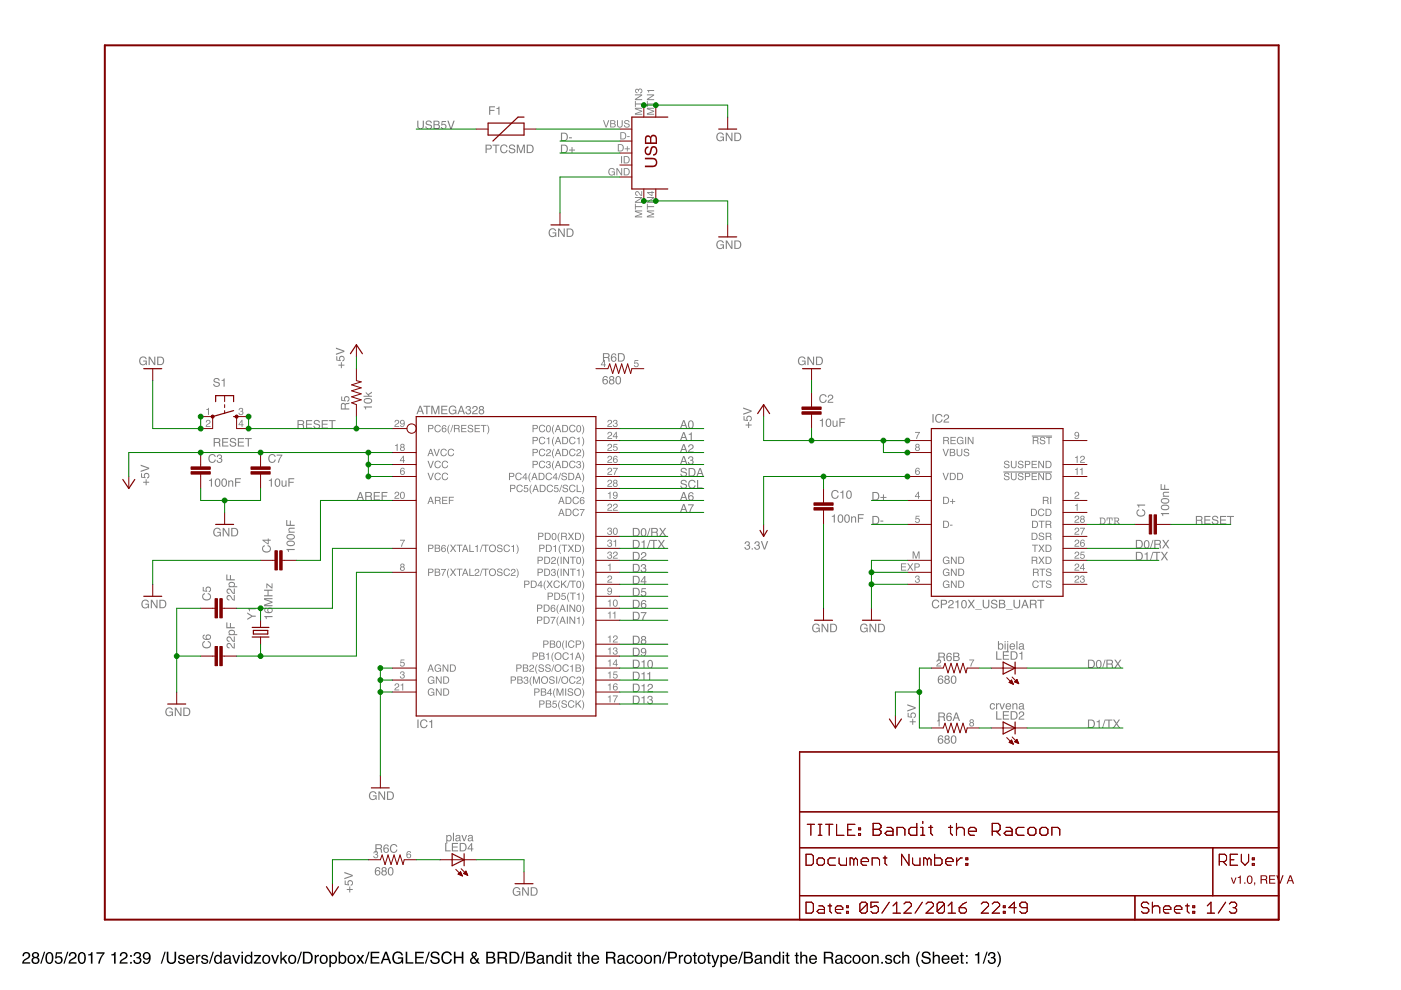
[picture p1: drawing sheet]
<svg xmlns="http://www.w3.org/2000/svg" width="297mm" height="210mm" viewBox="0 0 297 210" stroke-linecap="round" stroke-linejoin="round" font-family="sans-serif">
<path d="M5.1 202a.81 .81 0 0 1 1.2 .2 .81 .81 0 0 1-.5 1.2l-.7 .6h1.3v.3h-1.7a1.39 1.39 0 0 1 1.1-1.3 .5 .5 0 0 0 .2-.6 .5 .5 0 0 0-.6-.3 .5 .5 0 0 0-.3 .6h-.3zM7.1 202.5a.42 .42 0 0 0 .8 0 .42 .42 0 0 0-.8 0zM7 203.7a.51 .51 0 0 0 1 0 .51 .51 0 0 0-1 0zM7 202a.7 .7 0 0 1 1-.1 .7 .7 0 0 1 0 1.1 .77 .77 0 0 1 .1 1.1 .77 .77 0 0 1-1.1 0 .77 .77 0 0 1 .1-1.1l-.3-.5zM9.3 201.8h.3l-.8 2.5h-.3zM10 202a.91 .91 0 0 1 1.1 .1 .91 .91 0 0 1 .2 1 .9 .9 0 0 1-.3 1.1 .9 .9 0 0 1-1.2-.2 1.91 1.91 0 0 1 .2-2zM10.2 202.2a1.65 1.65 0 0 0 .1 1.9h.2a1.25 1.25 0 0 0 .2-1.9zM11.9 201.9h1.2v.3h-1l-.1 .7a.85 .85 0 0 1 1.2 .4 .85 .85 0 0 1-.6 1.1 .85 .85 0 0 1-1-.7h.3a.55 .55 0 0 0 .8 .3 .55 .55 0 0 0 .1-.9 .55 .55 0 0 0-.9 .1h-.2zM14.2 201.8h.3l-.8 2.5h-.3zM14.9 202a.81 .81 0 0 1 1.3 .2 .81 .81 0 0 1-.6 1.2l-.7 .6h1.3v.3h-1.7a1.39 1.39 0 0 1 1.1-1.3 .5 .5 0 0 0 .2-.6 .5 .5 0 0 0-.6-.3 .5 .5 0 0 0-.3 .6h-.3zM16.9 202a.91 .91 0 0 1 1 .1 .91 .91 0 0 1 .3 1 .9 .9 0 0 1-.4 1.1 .9 .9 0 0 1-1.1-.2 1.91 1.91 0 0 1 .2-2zM17.1 202.2a1.65 1.65 0 0 0 .1 1.9h.1a1.25 1.25 0 0 0 .2-1.9zM18.7 202.3l.5-.1 .2-.3h.2v2.4h-.3v-1.7h-.6zM20.4 201.9h1.8v.3l-.8 1.2-.3 .9h-.3l.2-.7 .8-1.4h-1.4zM23.6 202.3l.5-.1 .2-.3h.2v2.4h-.3v-1.7h-.6zM25.7 202a.81 .81 0 0 1 1.3 .2 .81 .81 0 0 1-.6 1.2l-.7 .6h1.3v.3h-1.7a1.39 1.39 0 0 1 1.1-1.3 .5 .5 0 0 0 .2-.6 .5 .5 0 0 0-.6-.3 .5 .5 0 0 0-.3 .6h-.3zM27.6 202.5h.4v.4h-.4zM27.6 203.9h.4v.4h-.4zM28.6 202a.72 .72 0 0 1 1-.1 .72 .72 0 0 1 .1 1.1h-.1a.8 .8 0 0 1 .2 1.2 .8 .8 0 0 1-1.2 .1l-.3-.7h.3a.51 .51 0 0 0 .4 .6 .51 .51 0 0 0 .6-.5 .51 .51 0 0 0-.6-.5v-.3a.45 .45 0 0 0 .6-.3 .45 .45 0 0 0-.3-.5 .45 .45 0 0 0-.6 .2l-.1 .4h-.3zM30.5 202.1a.89 .89 0 0 1 1.1-.1 .89 .89 0 0 1 .3 1 1.04 1.04 0 0 1-1.3 1.3l-.3-.6h.3a.49 .49 0 0 0 .6 .4 .49 .49 0 0 0 .4-.6v-.3a.8 .8 0 0 1-1.1 .1 .8 .8 0 0 1 0-1.2zM30.6 202.7a.52 .52 0 0 0 1 0 .52 .52 0 0 0-1 0zM34.9 201.8h.2l-.8 2.5h-.2zM35.4 201.8h.3v1.6a.65 .65 0 0 0 .6 .7 .65 .65 0 0 0 .7-.7v-1.6h.3v1.4a1.01 1.01 0 0 1-1 1.2 1.01 1.01 0 0 1-.9-1.2zM38 202.6a.74 .74 0 0 1 1.2 .4h-.3a.39 .39 0 0 0-.4-.3 .39 .39 0 0 0-.4 .3l.2 .2a.79 .79 0 0 1 .9 .7 .8 .8 0 0 1-.8 .5 .8 .8 0 0 1-.7-.7h.3a.45 .45 0 0 0 .5 .4 .45 .45 0 0 0 .4-.4l-.1-.1a.93 .93 0 0 1-1-.8zM39.7 202.7a.85 .85 0 0 1 1.1-.2 .85 .85 0 0 1 .4 1h-1.4a.53 .53 0 0 0 .4 .6 .53 .53 0 0 0 .7-.4h.3a.9 .9 0 0 1-1.3 .6 .9 .9 0 0 1-.3-1.4zM40 202.9l-.2 .3h1.1l-.4-.5zM41.6 202.5h.3v.3l.3-.3 .3-.1v.4a.5 .5 0 0 0-.6 .5v1h-.3zM42.9 202.6a.74 .74 0 0 1 1.2 .4h-.3a.39 .39 0 0 0-.4-.3 .39 .39 0 0 0-.4 .3l.2 .2a.79 .79 0 0 1 .9 .7 .8 .8 0 0 1-.8 .5 .8 .8 0 0 1-.7-.7h.3a.45 .45 0 0 0 .5 .4 .45 .45 0 0 0 .4-.4l-.1-.1a.93 .93 0 0 1-1-.8zM45.1 201.8h.3l-.9 2.5h-.2zM45.8 202.9a.64 .64 0 0 0-.1 .8 .64 .64 0 0 0 .9 .2 .64 .64 0 0 0 .1-.8 .64 .64 0 0 0-.9-.2zM45.7 202.6l.7-.1 .3 .2v-.9h.3v2.5h-.3v-.2a.8 .8 0 0 1-1.1 .1 .8 .8 0 0 1-.2-1zM47.7 203.7a.44 .44 0 0 0 .6 .4 .44 .44 0 0 0 .2-.7zM47.6 202.7a.8 .8 0 0 1 1.3 .2v1.1l.2 .1v.2h-.3l-.2-.2a.63 .63 0 0 1-.9 .3 .63 .63 0 0 1 0-1l.9-.3a.42 .42 0 0 0-.4-.4 .42 .42 0 0 0-.4 .3h-.3zM49.2 202.5h.4l.5 1.5 .5-1.5h.3l-.7 1.8h-.3zM51.2 202.5h.3v1.8h-.3zM51.2 201.8h.3v.3h-.3zM52.3 202.9a.64 .64 0 0 0-.1 .8 .64 .64 0 0 0 .9 .2 .64 .64 0 0 0 .1-.8 .64 .64 0 0 0-.9-.2zM52.2 202.6l.6-.1 .4 .2v-.9h.3v2.5h-.3v-.2a.8 .8 0 0 1-1.1 .1 .8 .8 0 0 1-.2-1zM53.9 202.5h1.4v.2l-1.1 1.3h1.2v.3h-1.6v-.2l1.1-1.3h-1zM56.1 202.8a.66 .66 0 0 0-.2 .9 .66 .66 0 0 0 1 .2 .67 .67 0 0 0 .1-.9 .67 .67 0 0 0-.9-.2zM55.8 202.7a.92 .92 0 0 1 1.3 .1 .92 .92 0 0 1 0 1.2 .92 .92 0 0 1-1.3 .1l-.2-.7zM57.5 202.5h.3l.5 1.5 .5-1.5h.4l-.7 1.8h-.3zM59.4 201.8h.3v1.5l.8-.8h.4l-.7 .7 .8 1.1h-.4l-.6-.9-.3 .2v.7h-.3zM61.6 202.8a.66 .66 0 0 0-.2 .9 .66 .66 0 0 0 1 .2 .67 .67 0 0 0 .1-.9 .67 .67 0 0 0-.9-.2zM61.3 202.7a.92 .92 0 0 1 1.3 .1 .92 .92 0 0 1 0 1.2 .92 .92 0 0 1-1.3 .1l-.2-.7zM63.8 201.8h.2l-.8 2.5h-.2zM64.6 202.1v1.9h.6a.99 .99 0 0 0 .8-.9 .99 .99 0 0 0-.8-1zM64.2 201.8h1a1.29 1.29 0 0 1 1.1 1.3 1.29 1.29 0 0 1-1.1 1.2h-1zM66.7 202.5h.3v.3l.3-.3 .3-.1v.4a.5 .5 0 0 0-.6 .5v1h-.3zM68.3 202.8a.66 .66 0 0 0-.2 .9 .66 .66 0 0 0 .9 .2 .67 .67 0 0 0 .1-.9 .67 .67 0 0 0-.8-.2zM68 202.7a.92 .92 0 0 1 1.3 .1 .92 .92 0 0 1-.1 1.2 .92 .92 0 0 1-1.2 .1l-.2-.7zM70.3 202.8a.71 .71 0 0 0-.2 .8 .71 .71 0 0 0 .7 .5 .72 .72 0 0 0 .4-.8 .72 .72 0 0 0-.8-.6zM69.8 202.5h.3v.2a.75 .75 0 0 1 1-.2 .75 .75 0 0 1 .4 .9 .78 .78 0 0 1-.4 .9 .78 .78 0 0 1-1-.2v1h-.3zM71.8 201.8h.3v.9a.81 .81 0 0 1 1.1-.1 .81 .81 0 0 1 .2 1 .73 .73 0 0 1-.5 .7 .73 .73 0 0 1-.8-.2v.2h-.3zM72.2 202.9a.64 .64 0 0 0-.1 .8 .64 .64 0 0 0 .9 .2 .65 .65 0 0 0 .1-.8 .65 .65 0 0 0-.9-.2zM74.2 202.8a.66 .66 0 0 0-.2 .9 .66 .66 0 0 0 .9 .2 .67 .67 0 0 0 .1-.9 .67 .67 0 0 0-.8-.2zM73.9 202.7a.92 .92 0 0 1 1.2 .1 .92 .92 0 0 1 0 1.2 .92 .92 0 0 1-1.2 .1l-.2-.7zM75.6 202.5h.4l.4 .6 .4-.6h.4l-.6 .9 .6 .9h-.4l-.4-.7-.5 .7h-.4l.7-.9zM78.1 201.8h.3l-.8 2.5h-.3zM78.6 201.8h1.8v.3h-1.5v.8h1.4v.3h-1.4v.8h1.6v.3h-1.9zM81.8 202.2l-.4 1.1h.8zM81.6 201.8h.4l.9 2.5h-.3l-.3-.7h-1l-.3 .7h-.3zM83.5 202.1a1.13 1.13 0 0 1 1.9 .5h-.3a.83 .83 0 0 0-1-.5 .83 .83 0 0 0-.6 1 .83 .83 0 0 0 .7 1 .83 .83 0 0 0 1-.9h-.8v-.2h1.1v1.3h-.2l-.1-.3a1.22 1.22 0 0 1-1.7 .1 1.22 1.22 0 0 1-.3-1.6zM86 201.8h.4v2.2h1.2v.3h-1.6zM88 201.8h1.9v.3h-1.6v.8h1.4v.3h-1.4v.8h1.6v.3h-1.9zM90.9 201.8h.2l-.8 2.5h-.2zM91.5 201.9a1 1 0 0 1 1.7 .6h-.4a.59 .59 0 0 0-.6-.5 .59 .59 0 0 0-.5 .6l.2 .2a1.22 1.22 0 0 1 1.3 .8 1.03 1.03 0 0 1-1 .8 1.03 1.03 0 0 1-1-.9h.3a.67 .67 0 0 0 .7 .6 .67 .67 0 0 0 .7-.6l-.1-.1a2.06 2.06 0 0 1-1.5-.7v-.4zM93.9 202.1a1.1 1.1 0 0 1 1.1-.4 1.1 1.1 0 0 1 .8 .8h-.4a.82 .82 0 0 0-1-.4 .82 .82 0 0 0-.5 1 .8 .8 0 0 0 .6 1 .8 .8 0 0 0 1-.7h.3a1.17 1.17 0 0 1-1.5 .9 1.17 1.17 0 0 1-.7-1.5zM96.2 201.8h.4v1h1.3v-1h.3v2.5h-.3v-1.2h-1.3v1.2h-.4zM100.3 202.2a.32 .32 0 0 0 .2 .5 .32 .32 0 0 0 .4-.3 .32 .32 0 0 0-.3-.4zM100.1 203.4a.5 .5 0 0 0 .2 .7 .5 .5 0 0 0 .7-.3l-.6-.7zM100.1 202a.61 .61 0 0 1 1 .1 .61 .61 0 0 1-.4 .9l.4 .5 .1-.4h.3l-.2 .7 .5 .5h-.4l-.3-.3a.79 .79 0 0 1-1.3 .2 .79 .79 0 0 1 .4-1.3l-.3-.5zM103.4 202.1v.8h.7a.41 .41 0 0 0 .5-.4 .41 .41 0 0 0-.6-.4zM103.4 203.1v.9h.8a.46 .46 0 0 0 .5-.5 .46 .46 0 0 0-.6-.4zM103.1 201.8h1.1a.63 .63 0 0 1 .7 .4 .63 .63 0 0 1-.3 .8 .72 .72 0 0 1 .4 .8 .72 .72 0 0 1-.8 .5h-1.1zM105.8 202.1v.8h.8a.44 .44 0 0 0 .6-.4 .44 .44 0 0 0-.5-.4zM105.5 201.8h1.2a.69 .69 0 0 1 .8 .4 .69 .69 0 0 1-.3 .9l.2 .3 .2 .9h-.4l-.1-.9-.5-.2h-.8v1.1h-.3zM108.4 202.1v1.9h.6a.99 .99 0 0 0 .8-.9 .99 .99 0 0 0-.8-1zM108 201.8h1.1a1.29 1.29 0 0 1 1 1.3 1.29 1.29 0 0 1-1.1 1.2h-1zM111.1 201.8h.3l-.8 2.5h-.3zM111.9 202.1v.8h.6a.41 .41 0 0 0 .5-.4 .41 .41 0 0 0-.5-.4zM111.9 203.1v.9h.7a.46 .46 0 0 0 .5-.5 .46 .46 0 0 0-.5-.4zM111.5 201.8h1.1a.63 .63 0 0 1 .7 .4 .63 .63 0 0 1-.3 .8 .72 .72 0 0 1 .5 .8 .72 .72 0 0 1-.9 .5h-1.1zM114.1 203.7a.44 .44 0 0 0 .6 .4 .44 .44 0 0 0 .2-.7zM114 202.7a.8 .8 0 0 1 1.3 .2v1.1l.2 .1v.2h-.3l-.2-.2a.63 .63 0 0 1-.9 .3 .63 .63 0 0 1 0-1l.9-.3a.42 .42 0 0 0-.4-.4 .42 .42 0 0 0-.4 .3h-.3zM115.8 202.5h.3v.2a.66 .66 0 0 1 .8-.2 .66 .66 0 0 1 .4 .6v1.2h-.3v-1.1a.46 .46 0 0 0-.5-.5 .46 .46 0 0 0-.4 .7v.9h-.3zM118.1 202.9a.64 .64 0 0 0-.1 .8 .64 .64 0 0 0 .9 .2 .64 .64 0 0 0 .1-.8 .64 .64 0 0 0-.9-.2zM118 202.6l.7-.1 .3 .2v-.9h.3v2.5h-.3v-.2a.8 .8 0 0 1-1.1 .1 .8 .8 0 0 1-.2-1zM119.8 202.5h.3v1.8h-.3zM119.8 201.8h.3v.3h-.3zM120.6 202h.3v.5h.3v.2h-.3v1.2l.3 .2v.2a.44 .44 0 0 1-.6-.3v-1.3h-.2v-.2h.2zM122.6 202h.3v.5h.3v.2h-.3v1.2l.3 .2v.2a.44 .44 0 0 1-.6-.3v-1.3h-.3v-.2h.3zM123.5 201.8h.3v.9a.65 .65 0 0 1 .8-.2 .65 .65 0 0 1 .4 .6v1.2h-.3v-1.1a.46 .46 0 0 0-.6-.5 .46 .46 0 0 0-.3 .6v1h-.3zM125.6 202.7a.85 .85 0 0 1 1-.2 .85 .85 0 0 1 .4 1h-1.3a.53 .53 0 0 0 .4 .6 .53 .53 0 0 0 .6-.4h.3a.9 .9 0 0 1-1.3 .6 .9 .9 0 0 1-.2-1.4zM125.8 202.9l-.1 .3h1l-.3-.5zM128.8 202.1v.8h.8a.44 .44 0 0 0 .5-.4 .44 .44 0 0 0-.4-.4zM128.5 201.8h1.2a.69 .69 0 0 1 .8 .4 .69 .69 0 0 1-.4 .9l.3 .3 .2 .9h-.4l-.1-.9-.5-.2h-.8v1.1h-.3zM131.2 203.7a.44 .44 0 0 0 .6 .4 .44 .44 0 0 0 .2-.7zM131.1 202.7a.8 .8 0 0 1 1.3 .2v1.1l.2 .1v.2h-.3l-.2-.2a.63 .63 0 0 1-.9 .3 .63 .63 0 0 1-.1-1l1-.3a.42 .42 0 0 0-.4-.4 .42 .42 0 0 0-.4 .3h-.3zM133 202.7a.76 .76 0 0 1 .8-.3 .76 .76 0 0 1 .6 .7h-.3a.51 .51 0 0 0-.7-.4 .51 .51 0 0 0-.3 .8 .49 .49 0 0 0 .4 .6 .49 .49 0 0 0 .6-.4h.3a.83 .83 0 0 1-1.1 .6 .83 .83 0 0 1-.5-1.2zM135.1 202.8a.66 .66 0 0 0-.2 .9 .66 .66 0 0 0 .9 .2 .67 .67 0 0 0 .1-.9 .67 .67 0 0 0-.8-.2zM134.8 202.7a.92 .92 0 0 1 1.2 .1 .92 .92 0 0 1 0 1.2 .92 .92 0 0 1-1.2 .1l-.2-.7zM137.1 202.8a.66 .66 0 0 0-.2 .9 .66 .66 0 0 0 .9 .2 .67 .67 0 0 0 .1-.9 .67 .67 0 0 0-.8-.2zM136.8 202.7a.92 .92 0 0 1 1.2 .1 .92 .92 0 0 1 0 1.2 .92 .92 0 0 1-1.2 .1l-.3-.7zM138.6 202.5h.3v.2a.66 .66 0 0 1 .8-.2 .66 .66 0 0 1 .4 .6v1.2h-.3v-1.1a.46 .46 0 0 0-.5-.5 .46 .46 0 0 0-.4 .7v.9h-.3zM141.2 201.8h.2l-.8 2.5h-.2zM141.6 201.8h1.2a.73 .73 0 0 1 .7 .7 .73 .73 0 0 1-.7 .7h-.8v1.1h-.4zM142 202.1v.9h.7a.45 .45 0 0 0 .5-.5 .45 .45 0 0 0-.5-.4zM143.9 202.5h.3v.3l.4-.3 .2-.1v.4a.5 .5 0 0 0-.6 .5v1h-.3zM145.5 202.8a.66 .66 0 0 0-.2 .9 .66 .66 0 0 0 1 .2 .67 .67 0 0 0 .1-.9 .67 .67 0 0 0-.9-.2zM145.2 202.7a.92 .92 0 0 1 1.3 .1 .92 .92 0 0 1 0 1.2 .92 .92 0 0 1-1.3 .1l-.2-.7zM147.1 202h.3v.5h.3v.2h-.3v1.2l.3 .2v.2a.44 .44 0 0 1-.6-.3v-1.3h-.2v-.2h.2zM148.5 202.8a.66 .66 0 0 0-.2 .9 .66 .66 0 0 0 .9 .2 .67 .67 0 0 0 .1-.9 .67 .67 0 0 0-.8-.2zM148.2 202.7a.92 .92 0 0 1 1.2 .1 .92 .92 0 0 1 0 1.2 .92 .92 0 0 1-1.3 .1l-.2-.7zM150.1 202h.3v.5h.3v.2h-.3v1.2l.3 .2v.2a.44 .44 0 0 1-.6-.3v-1.3h-.3v-.2h.3zM150.8 202.5h.4l.5 1.5 .5-1.5h.3l-.7 2a.61 .61 0 0 1-.8 .6v-.3h.3l.2-.4zM153.2 202.8a.71 .71 0 0 0-.2 .8 .71 .71 0 0 0 .7 .5 .72 .72 0 0 0 .4-.8 .72 .72 0 0 0-.7-.6zM152.7 202.5h.3v.2a.75 .75 0 0 1 1-.2 .75 .75 0 0 1 .4 .9 .78 .78 0 0 1-.4 .9 .78 .78 0 0 1-.9-.2v1h-.4zM154.9 202.7a.85 .85 0 0 1 1-.2 .85 .85 0 0 1 .4 1h-1.3a.53 .53 0 0 0 .4 .6 .53 .53 0 0 0 .6-.4h.3a.9 .9 0 0 1-1.3 .6 .9 .9 0 0 1-.3-1.4zM155.1 202.9l-.1 .3h1l-.3-.5zM157.3 201.8h.2l-.8 2.5h-.2zM158 202.1v.8h.7a.41 .41 0 0 0 .5-.4 .41 .41 0 0 0-.5-.4zM158 203.1v.9h.8a.46 .46 0 0 0 .5-.5 .46 .46 0 0 0-.6-.4zM157.7 201.8h1.1a.63 .63 0 0 1 .7 .4 .63 .63 0 0 1-.3 .8 .72 .72 0 0 1 .4 .8 .72 .72 0 0 1-.8 .5h-1.1zM160.3 203.7a.44 .44 0 0 0 .6 .4 .44 .44 0 0 0 .2-.7zM160.1 202.7a.8 .8 0 0 1 1.4 .2v1.1l.2 .1v.2h-.4l-.1-.2a.63 .63 0 0 1-1 .3 .63 .63 0 0 1 0-1l1-.3a.42 .42 0 0 0-.4-.4 .42 .42 0 0 0-.5 .3h-.3zM162 202.5h.3v.2a.66 .66 0 0 1 .8-.2 .66 .66 0 0 1 .4 .6v1.2h-.3v-1.1a.46 .46 0 0 0-.6-.5 .46 .46 0 0 0-.3 .7v.9h-.3zM164.3 202.9a.64 .64 0 0 0-.1 .8 .64 .64 0 0 0 .8 .2 .64 .64 0 0 0 .2-.8 .64 .64 0 0 0-.9-.2zM164.2 202.6l.6-.1 .4 .2v-.9h.3v2.5h-.3v-.2a.8 .8 0 0 1-1.1 .1 .8 .8 0 0 1-.2-1zM165.9 202.5h.4v1.8h-.4zM165.9 201.8h.4v.3h-.4zM166.8 202h.3v.5h.3v.2h-.3v1.2l.3 .2v.2a.44 .44 0 0 1-.6-.3v-1.3h-.3v-.2h.3zM168.7 202h.4v.5h.3v.2h-.3v1.2l.3 .2v.2a.44 .44 0 0 1-.7-.3v-1.3h-.2v-.2h.2zM169.7 201.8h.3v.9a.65 .65 0 0 1 .7-.2 .65 .65 0 0 1 .5 .6v1.2h-.3v-1.1a.46 .46 0 0 0-.6-.5 .46 .46 0 0 0-.3 .6v1h-.3zM171.8 202.7a.85 .85 0 0 1 1-.2 .85 .85 0 0 1 .4 1h-1.3a.53 .53 0 0 0 .4 .6 .53 .53 0 0 0 .6-.4h.3a.9 .9 0 0 1-1.3 .6 .9 .9 0 0 1-.3-1.4zM172 202.9l-.1 .3h1l-.3-.5zM175 202.1v.8h.8a.44 .44 0 0 0 .5-.4 .44 .44 0 0 0-.5-.4zM174.7 201.8h1.1a.69 .69 0 0 1 .8 .4 .69 .69 0 0 1-.3 .9l.3 .3 .2 .9h-.5l-.1-.9-.4-.2h-.8v1.1h-.3zM177.4 203.7a.44 .44 0 0 0 .6 .4 .44 .44 0 0 0 .2-.7zM177.2 202.7a.8 .8 0 0 1 1.4 .2v1.1l.2 .1v.2h-.4l-.1-.2a.63 .63 0 0 1-1 .3 .63 .63 0 0 1 0-1l1-.3a.42 .42 0 0 0-.4-.4 .42 .42 0 0 0-.5 .3h-.3zM179.2 202.7a.76 .76 0 0 1 .8-.3 .76 .76 0 0 1 .6 .7h-.3a.51 .51 0 0 0-.7-.4 .51 .51 0 0 0-.3 .8 .49 .49 0 0 0 .4 .6 .49 .49 0 0 0 .6-.4h.3a.83 .83 0 0 1-1.1 .6 .83 .83 0 0 1-.5-1.2zM181.3 202.8a.66 .66 0 0 0-.2 .9 .66 .66 0 0 0 .9 .2 .67 .67 0 0 0 .1-.9 .67 .67 0 0 0-.8-.2zM181 202.7a.92 .92 0 0 1 1.2 .1 .92 .92 0 0 1 0 1.2 .92 .92 0 0 1-1.2 .1l-.3-.7zM183.3 202.8a.66 .66 0 0 0-.3 .9 .66 .66 0 0 0 1 .2 .67 .67 0 0 0 .1-.9 .67 .67 0 0 0-.8-.2zM182.9 202.7a.92 .92 0 0 1 1.3 .1 .92 .92 0 0 1 0 1.2 .92 .92 0 0 1-1.3 .1l-.2-.7zM184.8 202.5h.3v.2a.66 .66 0 0 1 .8-.2 .66 .66 0 0 1 .4 .6v1.2h-.3v-1.1a.46 .46 0 0 0-.6-.5 .46 .46 0 0 0-.3 .7v.9h-.3zM186.8 203.9h.4v.4h-.4zM187.9 202.6a.74 .74 0 0 1 1.2 .4h-.3a.39 .39 0 0 0-.4-.3 .39 .39 0 0 0-.4 .3l.2 .2a.79 .79 0 0 1 .9 .7 .8 .8 0 0 1-.8 .5 .8 .8 0 0 1-.7-.7h.3a.45 .45 0 0 0 .5 .4 .45 .45 0 0 0 .4-.4l-.1-.1a.93 .93 0 0 1-1-.8zM189.6 202.7a.76 .76 0 0 1 .8-.3 .76 .76 0 0 1 .6 .7h-.3a.51 .51 0 0 0-.7-.4 .51 .51 0 0 0-.3 .8 .49 .49 0 0 0 .4 .6 .49 .49 0 0 0 .6-.4h.3a.83 .83 0 0 1-1.1 .6 .83 .83 0 0 1-.5-1.2zM191.3 201.8h.3v.9a.65 .65 0 0 1 .7-.2 .65 .65 0 0 1 .5 .6v1.2h-.3v-1.1a.46 .46 0 0 0-.6-.5 .46 .46 0 0 0-.3 .6v1h-.3zM194.8 201.7h.2a3.1 3.1 0 0 0 .1 3.3h-.3a2.6 2.6 0 0 1 0-3.3zM195.7 201.9a1 1 0 0 1 1.6 .6h-.3a.59 .59 0 0 0-.7-.5 .59 .59 0 0 0-.5 .6l.2 .2a1.22 1.22 0 0 1 1.4 .8 1.03 1.03 0 0 1-1.1 .8 1.03 1.03 0 0 1-1-.9h.4a.67 .67 0 0 0 .6 .6 .67 .67 0 0 0 .7-.6l-.1-.1a2.06 2.06 0 0 1-1.4-.7v-.4zM197.8 201.8h.3v.9a.65 .65 0 0 1 .7-.2 .65 .65 0 0 1 .5 .6v1.2h-.4v-1.1a.46 .46 0 0 0-.5-.5 .46 .46 0 0 0-.3 .6v1h-.3zM199.9 202.7a.85 .85 0 0 1 1-.2 .85 .85 0 0 1 .4 1h-1.3a.53 .53 0 0 0 .4 .6 .53 .53 0 0 0 .6-.4h.3a.9 .9 0 0 1-1.3 .6 .9 .9 0 0 1-.3-1.4zM200.1 202.9l-.1 .3h1l-.3-.5zM201.8 202.7a.85 .85 0 0 1 1.1-.2 .85 .85 0 0 1 .4 1h-1.4a.53 .53 0 0 0 .4 .6 .53 .53 0 0 0 .6-.4h.4a.9 .9 0 0 1-1.3 .6 .9 .9 0 0 1-.3-1.4zM202.1 202.9l-.2 .3h1.1l-.4-.5zM203.7 202h.3v.5h.3v.2h-.3v1.2l.3 .2v.2a.44 .44 0 0 1-.6-.3v-1.3h-.2v-.2h.2zM204.8 202.5h.4v.4h-.4zM204.8 203.9h.4v.4h-.4zM206.7 202.3l.5-.1 .2-.3h.2v2.4h-.3v-1.7h-.6zM209.1 201.8h.3l-.8 2.5h-.3zM209.7 202a.72 .72 0 0 1 1.1-.1 .72 .72 0 0 1 0 1.1h-.1a.8 .8 0 0 1 .2 1.2 .8 .8 0 0 1-1.1 .1l-.4-.7h.3a.51 .51 0 0 0 .5 .6 .51 .51 0 0 0 .5-.5 .51 .51 0 0 0-.5-.5l-.1-.3a.45 .45 0 0 0 .6-.3 .45 .45 0 0 0-.3-.5 .45 .45 0 0 0-.5 .2l-.1 .4h-.3zM211.4 201.7h.2l.3 .6a2.54 2.54 0 0 1-.3 2.7h-.2a3.1 3.1 0 0 0 0-3.3z" fill="#000"/>
<g fill="#808080">
<path d="M84.8 114.4h1l-.6 1.5h-.2l.1-.3 .5-1h-.8z"/>
<path d="M85 142.4a.43 .43 0 0 1 .6 0 .43 .43 0 0 1 0 .6 .5 .5 0 0 1-.1 .9 .5 .5 0 0 1-.7-.5h.2a.3 .3 0 0 0 .4 .3 .3 .3 0 0 0 0-.5h-.2v-.2a.25 .25 0 0 0 .4-.2 .25 .25 0 0 0-.3-.3l-.5 .3z"/>
<path d="M85 139.8h.7v.2h-.6l-.1 .4a.52 .52 0 0 1 .8 .3 .52 .52 0 0 1-.4 .7 .52 .52 0 0 1-.6-.5h.2a.33 .33 0 0 0 .5 .2 .33 .33 0 0 0 0-.5 .33 .33 0 0 0-.5 0h-.1z"/>
<path d="M129 122.1a.52 .52 0 0 1 .8 .3 .52 .52 0 0 1-.5 .6l-.3 .3h.8v.2h-1.1l.2-.4a.59 .59 0 0 0 .6-.8l-.4-.1-.1 .4h-.2z"/>
<path d="M128.9 119.8l.5-.3v1.5h-.2v-1.1h-.3z"/>
<path d="M43.7 86.8l.6-.3v1.5h-.2v-1.1h-.4z"/>
<path d="M50.8 86.6a.43 .43 0 0 1 .6-.1 .43 .43 0 0 1 0 .7 .5 .5 0 0 1-.1 .8 .5 .5 0 0 1-.7-.5h.2a.3 .3 0 0 0 .4 .3 .3 .3 0 0 0 0-.5h-.2v-.2a.25 .25 0 0 0 .4-.2 .25 .25 0 0 0-.3-.3l-.5 .4z"/>
<path d="M43.8 89.1a.52 .52 0 0 1 .8 .3 .52 .52 0 0 1-.5 .6l-.3 .3h.8v.2h-1l.2-.5a.59 .59 0 0 0 .6-.7l-.4-.1-.2 .3h-.2z"/>
<path d="M194 91.6h1l-.6 1.5h-.2l.1-.3 .5-1h-.8z"/>
<path d="M194.2 122.1a.43 .43 0 0 1 .6 0 .43 .43 0 0 1 0 .6 .5 .5 0 0 1-.1 .9 .5 .5 0 0 1-.7-.5h.2a.3 .3 0 0 0 .4 .3 .3 .3 0 0 0 0-.6h-.2v-.1a.25 .25 0 0 0 .4-.2 .25 .25 0 0 0-.3-.3l-.5 .3z"/>
<path d="M194.2 109.4h.7v.1h-.6l-.1 .5a.52 .52 0 0 1 .8 .2 .52 .52 0 0 1-.4 .7 .52 .52 0 0 1-.6-.5h.2a.33 .33 0 0 0 .5 .2 .33 .33 0 0 0 0-.5 .33 .33 0 0 0-.5 .1h-.1z"/>
<path d="M89.1 86.3l-.3 .8h.6zM89 86h.2l.7 1.8h-.3l-.2-.5h-.7l-.2 .5h-.2zM89.8 86h1.4v.2h-.6v1.6h-.2v-1.6h-.6zM91.4 86h.4l.5 1.5 .5-1.5h.4v1.8h-.3v-1.5l-.5 1.5h-.2l-.5-1.5v1.5h-.3zM93.6 86h1.3v.2h-1.1v.6h1v.2h-1v.6h1.1v.2h-1.3zM95.4 86.2a.8 .8 0 0 1 1.3 .4h-.2a.65 .65 0 0 0-1-.3 .65 .65 0 0 0-.1 1 .57 .57 0 0 0 .7 .4 .57 .57 0 0 0 .4-.6h-.5v-.2h.8v.9h-.2l-.1-.2a.88 .88 0 0 1-1.2 0 .88 .88 0 0 1-.1-1.2zM97.8 86.3l-.3 .8h.6zM97.7 86h.2l.7 1.8h-.3l-.2-.5h-.7l-.2 .5h-.2zM98.9 86.2a.5 .5 0 0 1 .7 0 .5 .5 0 0 1 0 .7 .58 .58 0 0 1-.1 1 .58 .58 0 0 1-.8-.6h.2a.35 .35 0 0 0 .5 .4 .35 .35 0 0 0 0-.7h-.2v-.2a.29 .29 0 0 0 .4-.2 .29 .29 0 0 0-.3-.3l-.3 .1-.1 .2h-.2zM100.3 86.2a.6 .6 0 0 1 1 .3 .6 .6 0 0 1-.6 .8l-.4 .3h1v.2h-1.2a1.47 1.47 0 0 1 .9-1.1 .35 .35 0 0 0-.3-.4 .35 .35 0 0 0-.4 .4h-.2zM101.8 86.5a.3 .3 0 0 0 .6 0 .3 .3 0 0 0-.6 0zM101.7 87.3a.36 .36 0 0 0 .7 0 .36 .36 0 0 0-.7 0zM101.7 86.2a.5 .5 0 0 1 .7-.1 .5 .5 0 0 1 0 .8 .54 .54 0 0 1 .1 .8 .54 .54 0 0 1-.8 0 .54 .54 0 0 1 .1-.8l-.3-.4z"/>
<path d="M78.5 168a.8 .8 0 0 1 1.3 .3h-.2a.65 .65 0 0 0-1-.2 .65 .65 0 0 0-.1 1 .57 .57 0 0 0 .7 .3 .57 .57 0 0 0 .4-.6h-.5v-.2h.8v1h-.2l-.1-.2a.88 .88 0 0 1-1.2 0 .88 .88 0 0 1-.1-1.2zM80.2 167.8h.3l.9 1.5v-1.5h.2v1.8h-.2l-.9-1.5v1.5h-.3zM82.3 168v1.4h.4a.7 .7 0 0 0 .6-.7 .7 .7 0 0 0-.6-.7zM82 167.8h.8a.91 .91 0 0 1 .7 .9 .91 .91 0 0 1-.7 .9h-.8z"/>
<path d="M152.1 28.3a.8 .8 0 0 1 1.4 .4h-.3a.65 .65 0 0 0-.9-.3 .65 .65 0 0 0-.1 1 .57 .57 0 0 0 .6 .3 .57 .57 0 0 0 .5-.5h-.6v-.2h.8v.9h-.2v-.2a.88 .88 0 0 1-1.2 0 .88 .88 0 0 1-.1-1.2zM153.9 28.1h.3l.9 1.5v-1.5h.2v1.8h-.3l-.9-1.4v1.4h-.2zM155.9 28.3v1.4h.5a.7 .7 0 0 0 .5-.7 .7 .7 0 0 0-.5-.7zM155.7 28.1h.7a.91 .91 0 0 1 .8 .9 .91 .91 0 0 1-.8 .9h-.7z"/>
<path d="M152.1 51.2a.8 .8 0 0 1 1.4 .3h-.3a.65 .65 0 0 0-.9-.2 .65 .65 0 0 0-.1 1 .57 .57 0 0 0 .6 .3 .57 .57 0 0 0 .5-.6h-.6v-.2h.8v1h-.2v-.3a.88 .88 0 0 1-1.2 .1 .88 .88 0 0 1-.1-1.2zM153.9 51h.3l.9 1.4v-1.4h.2v1.8h-.3l-.9-1.5v1.5h-.2zM155.9 51.2v1.4h.5a.7 .7 0 0 0 .5-.7 .7 .7 0 0 0-.5-.7zM155.7 51h.7a.91 .91 0 0 1 .8 .9 .91 .91 0 0 1-.8 .9h-.7z"/>
<path d="M116.6 48.6a.8 .8 0 0 1 1.3 .4h-.2a.65 .65 0 0 0-1-.2 .65 .65 0 0 0-.1 .9 .57 .57 0 0 0 .7 .4 .57 .57 0 0 0 .4-.6h-.5v-.2h.7v.9h-.1l-.1-.2a.88 .88 0 0 1-1.2 .1 .88 .88 0 0 1-.1-1.3zM118.3 48.4h.3l.9 1.5v-1.5h.2v1.8h-.2l-.9-1.4v1.4h-.3zM120.4 48.7v1.3h.4a.7 .7 0 0 0 .6-.7 .7 .7 0 0 0-.6-.6zM120.1 48.4h.8a.91 .91 0 0 1 .7 .9 .91 .91 0 0 1-.7 .9h-.8z"/>
<path d="M211.6 135.9h.2v.7a.6 .6 0 0 1 .9 .5 .6 .6 0 0 1-.9 .5v.1h-.2zM211.9 136.7a.45 .45 0 0 0-.1 .6 .45 .45 0 0 0 .6 .1 .45 .45 0 0 0 .1-.6 .45 .45 0 0 0-.6-.1zM213 136.4h.2v1.3h-.2zM213 135.9h.2v.3h-.2zM213.5 135.9h.3v.3h-.3zM213.5 136.4h.3v1.6l-.5 .2v-.1l.2-.1zM214.2 136.6a.6 .6 0 0 1 .7-.1 .6 .6 0 0 1 .3 .6h-.9a.37 .37 0 0 0 .2 .5 .37 .37 0 0 0 .5-.3h.2a.65 .65 0 0 1-1 .3 .65 .65 0 0 1 0-1zM214.4 136.7l-.1 .3h.7l-.2-.4zM215.5 135.9h.2v1.8h-.2zM216.2 137.3v.1a.33 .33 0 0 0 .5 .1 .33 .33 0 0 0 .1-.4zM216.2 136.5l.6-.1 .2 .2 .1 .9 .1 .2h-.2l-.1-.2a.44 .44 0 0 1-.8 .2 .44 .44 0 0 1 .3-.7l.4-.1a.3 .3 0 0 0-.2-.3 .3 .3 0 0 0-.3 .2h-.2z"/>
<path d="M210 149.3l.4-.2a.47 .47 0 0 1 .6 .5l-.3-.2a.46 .46 0 0 0-.7 .3 .46 .46 0 0 0 .4 .6l.3-.3h.3a.61 .61 0 0 1-.9 .4 .61 .61 0 0 1-.2-1zM211.2 149.1h.2v.2l.4-.2v.2l-.4 .2v.9h-.2zM211.9 149.1h.2l.4 1.1 .3-1.1h.3l-.5 1.3h-.3zM213.4 149.3a.6 .6 0 0 1 .7-.1 .6 .6 0 0 1 .3 .6h-1a.37 .37 0 0 0 .3 .5 .37 .37 0 0 0 .4-.3h.3a.65 .65 0 0 1-1 .3 .65 .65 0 0 1 0-1zM213.5 149.4l-.1 .3h.8l-.2-.4zM214.6 149.1h.3v.2a.46 .46 0 0 1 .5-.2 .46 .46 0 0 1 .3 .5v.8h-.2v-.8a.32 .32 0 0 0-.4-.3 .32 .32 0 0 0-.2 .4v.7h-.3zM216.2 150v.1a.33 .33 0 0 0 .5 .1 .33 .33 0 0 0 .1-.4zM216.2 149.2l.6-.1 .2 .2 .1 .9 .1 .2h-.2l-.1-.2a.44 .44 0 0 1-.8 .2 .44 .44 0 0 1 .3-.7l.4-.1a.3 .3 0 0 0-.2-.4 .3 .3 0 0 0-.4 .3h-.2z"/>
<path d="M192.9 152.9h.5v-.5h.2v.5h.6v.2h-.6v.6h-.2v-.6h-.5zM192.4 151.1h.2v.8l.5 .1a.61 .61 0 0 1 .3-.9 .61 .61 0 0 1 .8 .4 .61 .61 0 0 1-.5 .7v-.2a.38 .38 0 0 0 .2-.6 .38 .38 0 0 0-.6 0 .38 .38 0 0 0 .1 .6v.2l-1-.2zM192.4 149.3l1.8 .7v.2l-1.8 .7v-.3l1.5-.5-1.5-.5z"/>
<path d="M77.1 86.2h1.8v.2h-1.3v.4h-.1zM77.2 84.6a1.06 1.06 0 0 1 1.7 .4 .97 .97 0 0 1-.9 .6 .97 .97 0 0 1-.9-.6zM77.4 84.8a.68 .68 0 0 0 1.1 .5l.2-.2a.66 .66 0 0 0-1.1-.4zM77.6 83.1l.4 .5 .9-.6v.3l-.7 .4 .2 .2h.5v.2h-1.8v-.2h1l-.5-.6z"/>
<path d="M71.7 77.3h.6v-.5h.2v.5h.5v.2h-.5v.6h-.2v-.6h-.6zM71.3 75.5h.2v.8h.5a.61 .61 0 0 1 .3-.8 .61 .61 0 0 1 .8 .4 .61 .61 0 0 1-.5 .7v-.2a.38 .38 0 0 0 .2-.6 .38 .38 0 0 0-.6 0 .38 .38 0 0 0 .1 .6l-.1 .2-.9-.2zM71.2 73.7l1.8 .6v.3l-1.8 .7v-.3l1.6-.5-1.6-.5z"/>
<path d="M30.3 102.1h.6v-.5h.2v.5h.5v.2h-.5v.6h-.2v-.6h-.6zM29.9 100.4h.2v.7l.5 .1a.61 .61 0 0 1 .3-.9 .61 .61 0 0 1 .8 .4 .61 .61 0 0 1-.5 .8v-.3a.38 .38 0 0 0 .2-.5 .38 .38 0 0 0-.6-.1 .38 .38 0 0 0 .1 .6l-.1 .2-.9-.1zM29.8 98.5l1.8 .7v.2l-1.8 .7v-.3l1.6-.5-1.6-.5z"/>
<path d="M44.3 101.8l.6-.4v1.8h-.2v-1.3h-.4zM45.7 101.6a.63 .63 0 0 1 .8 0 .63 .63 0 0 1 .2 .7 .65 .65 0 0 1-.5 .9 .65 .65 0 0 1-.7-.9zM46 101.7a.96 .96 0 0 0 .1 1.3 .85 .85 0 0 0 0-1.4zM47.1 101.6a.63 .63 0 0 1 .8 0 .63 .63 0 0 1 .2 .7 .65 .65 0 0 1-.5 .9 .65 .65 0 0 1-.7-.9zM47.4 101.7a.96 .96 0 0 0 .1 1.3 .85 .85 0 0 0 0-1.4zM48.4 101.9h.2v.2a.46 .46 0 0 1 .5-.2 .46 .46 0 0 1 .4 .4v.9h-.3v-.8a.32 .32 0 0 0-.4-.3 .32 .32 0 0 0-.2 .4v.7h-.2zM49.8 101.4h1.3v.2h-1v.6h.9v.2h-.9v.8h-.3z"/>
<path d="M60.7 116.4h1.8v.2h-1.3v.4h-.1zM60.9 114.8a1.06 1.06 0 0 1 1.6 .4 .97 .97 0 0 1-.9 .6 .97 .97 0 0 1-.9-.6zM61 115a.68 .68 0 0 0 1.1 .5l.2-.2a.66 .66 0 0 0-1-.4zM60.9 113.5a1.06 1.06 0 0 1 1.6 .3 .97 .97 0 0 1-.9 .6 .97 .97 0 0 1-.9-.6zM61 113.6a.68 .68 0 0 0 1.1 .5l.2-.1a.66 .66 0 0 0-1-.5zM61.2 112l1.3-.1v.2h-.8a.32 .32 0 0 0-.3 .4 .32 .32 0 0 0 .4 .2h.7v.2h-1.3v-.2h.2l-.2-.3zM60.7 110.3h.2v1h.5v-.9h.3v.9h.8v.2h-1.8z"/>
<path d="M30.2 127.4a.8 .8 0 0 1 1.4 .3h-.3a.65 .65 0 0 0-.9-.2 .65 .65 0 0 0-.1 1 .57 .57 0 0 0 .6 .3 .57 .57 0 0 0 .5-.6h-.6v-.2h.8v1h-.2v-.3a.88 .88 0 0 1-1.2 .1 .88 .88 0 0 1-.1-1.2zM32 127.2h.3l.9 1.4v-1.4h.2v1.8h-.3l-.9-1.5v1.5h-.2zM34 127.4v1.4h.5a.7 .7 0 0 0 .5-.7 .7 .7 0 0 0-.5-.7zM33.8 127.2h.7a.91 .91 0 0 1 .8 .9 .91 .91 0 0 1-.8 .9h-.7z"/>
<path d="M45.5 93.1v.6h.6a.31 .31 0 0 0 .4-.3 .31 .31 0 0 0-.4-.3zM45.3 92.9h.8a.49 .49 0 0 1 .6 .3 .49 .49 0 0 1-.2 .6l.2 .2 .1 .7h-.3l-.1-.7-.3-.1h-.6v.8h-.2zM47.1 92.9h1.3v.2h-1.1v.5h1v.3h-1v.6h1.1v.2h-1.3zM48.9 93a.7 .7 0 0 1 1.1 .4h-.2a.42 .42 0 0 0-.4-.4 .42 .42 0 0 0-.4 .5 1.45 1.45 0 0 1 1.1 .7 .73 .73 0 0 1-.7 .5 .73 .73 0 0 1-.7-.6h.2a.47 .47 0 0 0 .5 .4 .47 .47 0 0 0 .4-.4v-.1a.89 .89 0 0 1-1.1-.8zM50.4 92.9h1.3v.2h-1v.5h1v.3h-1v.6h1.1v.2h-1.4zM51.9 92.9h1.5v.2h-.6v1.6h-.3v-1.6h-.6z"/>
<path d="M29.7 75.8a.8 .8 0 0 1 1.4 .4h-.2a.65 .65 0 0 0-1-.3 .65 .65 0 0 0-.1 1 .57 .57 0 0 0 .7 .3 .57 .57 0 0 0 .4-.6h-.6v-.2h.8v1h-.1l-.1-.2a.88 .88 0 0 1-1.2 0 .88 .88 0 0 1-.1-1.2zM31.5 75.6h.3l.9 1.5v-1.5h.2v1.8h-.2l-1-1.4v1.4h-.2zM33.6 75.8v1.4h.4a.7 .7 0 0 0 .6-.7 .7 .7 0 0 0-.6-.7zM33.3 75.6h.8a.91 .91 0 0 1 .7 .9 .91 .91 0 0 1-.8 .9h-.7z"/>
<path d="M57 101.8l.6-.4v1.8h-.2v-1.3h-.4zM58.4 101.6a.63 .63 0 0 1 .8 0 .63 .63 0 0 1 .2 .7 .65 .65 0 0 1-.5 .9 .65 .65 0 0 1-.7-.9zM58.7 101.7a.96 .96 0 0 0 .1 1.3 .85 .85 0 0 0 0-1.4zM59.7 101.9h.2v.9l.3 .2 .3-.2v-.9h.2v1.3h-.2v-.2a.45 .45 0 0 1-.5 .2 .45 .45 0 0 1-.3-.4zM61.1 101.4h1.3v.2h-1v.6h.9v.2h-.9v.8h-.3z"/>
<path d="M45.4 112.1a.8 .8 0 0 1 1.4 .4h-.2a.65 .65 0 0 0-1-.3 .65 .65 0 0 0-.1 1 .57 .57 0 0 0 .7 .4 .57 .57 0 0 0 .4-.6h-.5v-.2h.7v.9h-.1l-.1-.2a.88 .88 0 0 1-1.2 0 .88 .88 0 0 1-.1-1.2zM47.2 111.9h.3l.9 1.5v-1.5h.2v1.8h-.2l-1-1.4v1.4h-.2zM49.3 112.1v1.4h.4a.7 .7 0 0 0 .6-.7 .7 .7 0 0 0-.6-.7zM49 111.9h.8a.91 .91 0 0 1 .7 .9 .91 .91 0 0 1-.7 .9h-.8z"/>
<path d="M95 177.3a.44 .44 0 0 0-.2 .6 .44 .44 0 0 0 .7 0l-.1-.6zM94.6 177.1h.2v.1a.62 .62 0 0 1 1 .5 .62 .62 0 0 1-.9 .6l-.1 .6h-.2zM96 176.6h.2v1.8h-.2zM96.8 177.9l-.1 .1a.33 .33 0 0 0 .5 .2 .33 .33 0 0 0 .1-.5zM96.7 177.1l.6-.1 .3 .2v1l.2 .2h-.3l-.1-.2a.44 .44 0 0 1-.7 .1 .44 .44 0 0 1 .2-.7l.5-.1a.3 .3 0 0 0-.3-.3 .3 .3 0 0 0-.3 .2h-.2zM97.8 177h.3l.3 1.1 .4-1.1h.2l-.5 1.4h-.2zM99.4 177.9v.1a.33 .33 0 0 0 .4 .2 .33 .33 0 0 0 .2-.5zM99.4 177.1l.5-.1 .3 .2v1l.2 .2h-.3l-.1-.2a.44 .44 0 0 1-.7 .1 .44 .44 0 0 1 .3-.7l.4-.1a.3 .3 0 0 0-.3-.3 .3 .3 0 0 0-.3 .2h-.2z"/>
<path d="M108.9 188.3a.8 .8 0 0 1 1.4 .4h-.2a.65 .65 0 0 0-1-.3 .65 .65 0 0 0-.1 1 .57 .57 0 0 0 .7 .3 .57 .57 0 0 0 .4-.5h-.6v-.3h.8v1h-.1l-.1-.2a.88 .88 0 0 1-1.2 0 .88 .88 0 0 1-.1-1.2zM110.7 188.1h.3l.9 1.5v-1.5h.2v1.8h-.2l-1-1.4v1.4h-.2zM112.8 188.3v1.4h.4a.7 .7 0 0 0 .6-.7 .7 .7 0 0 0-.6-.7zM112.5 188.1h.7a.91 .91 0 0 1 .8 .9 .91 .91 0 0 1-.8 .9h-.7z"/>
<path d="M73.5 188.5h.6v-.5h.2v.5h.5v.2h-.5v.5h-.2v-.5h-.6zM73.1 186.7h.2v.7l.5 .1a.61 .61 0 0 1 .3-.9 .61 .61 0 0 1 .8 .4 .61 .61 0 0 1-.6 .8v-.2a.38 .38 0 0 0 .2-.6 .38 .38 0 0 0-.6 0 .38 .38 0 0 0 .1 .5v.2l-.9-.1zM73 184.9l1.8 .6v.3l-1.8 .6v-.2l1.5-.6-1.5-.5z"/>
<path d="M56 130.6h1.8v.2h-1.3v.5h-.1zM56.2 129l.3-.1v.2a.36 .36 0 0 0-.3 .4 .36 .36 0 0 0 .5 .3h.2a.58 .58 0 0 1 .2-.9 .58 .58 0 0 1 .8 .4 .58 .58 0 0 1-.6 .7 .84 .84 0 0 1-1.2-.9zM56.9 129.4a.37 .37 0 0 0 .7 0 .37 .37 0 0 0-.7 0zM56 126.8h1.8v.2h-1.5l1.5 .6v.2l-1.5 .5h1.5v.2h-1.8v-.3l1.5-.5-1.5-.5zM56 125h1.8v.3h-.9v.9h.9v.2h-1.8v-.2h.7v-.9h-.7zM56.5 123.7l1.1 .8v-.8h.2v1.1l-1.1-.8v.7h-.2z"/>
<path d="M48.2 126.3a.8 .8 0 0 1 1.1 .7l.3 .1v-.9h.2v1.2a1.47 1.47 0 0 1-1.1-1 .35 .35 0 0 0-.5 .3 .35 .35 0 0 0 .5 .4v.2a.6 .6 0 0 1-.6-.3 .6 .6 0 0 1 .1-.7zM48.2 124.9a.8 .8 0 0 1 1.1 .7l.3 .1v-.9h.2v1.2a1.47 1.47 0 0 1-1.1-1 .35 .35 0 0 0-.5 .3 .35 .35 0 0 0 .5 .4v.2a.6 .6 0 0 1-.6-.3 .6 .6 0 0 1 .1-.7zM48.7 123.8a.46 .46 0 0 0 .4 .5 .46 .46 0 0 0 .5-.5l-.5-.2zM48.6 123.5a.66 .66 0 0 1 .9-.1 .66 .66 0 0 1 .2 .8l.6 .1v.2h-1.8v-.2h.2l-.3-.4zM48 121.8h.2v1h.6v-.9h.2v.9h.8v.3h-1.8z"/>
<path d="M48.2 136.4a.8 .8 0 0 1 1.1 .7l.3 .2v-1h.2v1.2a1.47 1.47 0 0 1-1.1-.9 .35 .35 0 0 0-.5 .3 .35 .35 0 0 0 .5 .3v.3a.6 .6 0 0 1-.6-.4 .6 .6 0 0 1 .1-.7zM48.2 135.1a.8 .8 0 0 1 1.1 .6l.3 .2v-1h.2v1.2a1.47 1.47 0 0 1-1.1-.9 .35 .35 0 0 0-.5 .3 .35 .35 0 0 0 .5 .4v.2a.6 .6 0 0 1-.6-.4 .6 .6 0 0 1 .1-.6zM48.7 133.9a.46 .46 0 0 0 .4 .6 .46 .46 0 0 0 .5-.5l-.5-.3zM48.6 133.7a.66 .66 0 0 1 .9-.1 .66 .66 0 0 1 .2 .8l.6 .1v.2h-1.8v-.2h.2l-.3-.4zM48 132h.2v1h.6v-.9h.2v.9h.8v.2h-1.8z"/>
<path d="M35.3 150.2a.8 .8 0 0 1 1.4 .4h-.3a.65 .65 0 0 0-.9-.3 .65 .65 0 0 0-.1 1 .57 .57 0 0 0 .6 .3 .57 .57 0 0 0 .5-.5h-.6v-.2h.8v.9h-.2v-.2a.88 .88 0 0 1-1.2 0 .88 .88 0 0 1-.1-1.2zM37.1 150h.2l.9 1.5v-1.5h.3v1.8h-.3l-.9-1.4v1.4h-.2zM39.1 150.2v1.4h.4a.7 .7 0 0 0 .6-.7 .7 .7 0 0 0-.6-.7zM38.9 150h.7a.91 .91 0 0 1 .8 .9 .91 .91 0 0 1-.8 .9h-.7z"/>
<path d="M197.8 127.4a.78 .78 0 0 1 .8-.3 .78 .78 0 0 1 .5 .6h-.2a.61 .61 0 0 0-.8-.3 .61 .61 0 0 0-.3 .9 .55 .55 0 0 0 .6 .5 .55 .55 0 0 0 .5-.5h.3a.83 .83 0 0 1-1.1 .7 .83 .83 0 0 1-.5-1.2zM199.5 127.2h.8a.52 .52 0 0 1 .5 .5 .52 .52 0 0 1-.5 .5h-.6v.8h-.2zM199.7 127.4v.6h.5a.31 .31 0 0 0 .4-.3 .31 .31 0 0 0-.4-.3zM201.2 127.3a.6 .6 0 0 1 1 .3 .6 .6 0 0 1-.6 .8l-.4 .4h1v.2h-1.2a1.47 1.47 0 0 1 .9-1.1 .35 .35 0 0 0-.3-.5 .35 .35 0 0 0-.3 .4h-.3zM202.6 127.6l.6-.4v1.8h-.2v-1.3h-.4zM204 127.4a.63 .63 0 0 1 .8-.1 .63 .63 0 0 1 .2 .8 .65 .65 0 0 1-.6 .9 .65 .65 0 0 1-.6-.9zM204.2 127.5a.96 .96 0 0 0 .2 1.3 .85 .85 0 0 0 0-1.4zM205.2 127.2h.3l.4 .7 .5-.7h.3l-.6 .8 .6 1h-.3l-.5-.8-.5 .8h-.3l.7-1zM206.8 129.1h1.3v.2h-1.3zM208.4 127.2h.2v1.1a.46 .46 0 0 0 .5 .5 .46 .46 0 0 0 .4-.5v-1.1h.3v1a.72 .72 0 0 1-.7 .8 .72 .72 0 0 1-.7-.8zM210.3 127.3a.7 .7 0 0 1 1.1 .4h-.2a.42 .42 0 0 0-.4-.4 .42 .42 0 0 0-.4 .4 1.45 1.45 0 0 1 1.1 .8 .73 .73 0 0 1-.7 .5 .73 .73 0 0 1-.7-.6h.2a.47 .47 0 0 0 .5 .4 .47 .47 0 0 0 .4-.4v-.1a.89 .89 0 0 1-1.1-.8zM212 127.4v.5h.5a.29 .29 0 0 0 .4-.3 .29 .29 0 0 0-.4-.2zM212 128.1v.7l.9-.2-.1-.4zM211.8 127.2h.8a.44 .44 0 0 1 .5 .3 .44 .44 0 0 1-.2 .5 .51 .51 0 0 1 .3 .6 .51 .51 0 0 1-.6 .4h-.8zM213.3 129.1h1.4v.2h-1.4zM214.9 127.2h.2v1.1a.46 .46 0 0 0 .5 .5 .46 .46 0 0 0 .4-.5v-1.1h.3v1a.72 .72 0 0 1-.7 .8 .72 .72 0 0 1-.7-.8zM217.3 127.4l-.3 .8h.6zM217.2 127.2h.3l.6 1.8h-.3l-.1-.6h-.7l-.2 .6h-.3zM218.6 127.4v.6h.6a.31 .31 0 0 0 .3-.3 .31 .31 0 0 0-.3-.3zM218.4 127.2h.8a.49 .49 0 0 1 .6 .3 .49 .49 0 0 1-.3 .6l.2 .2 .1 .7h-.3v-.7l-.3-.1h-.6v.8h-.2zM219.9 127.2h1.5v.2h-.6v1.6h-.3v-1.6h-.6z"/>
<path d="M182.6 132.5a.8 .8 0 0 1 1.3 .3h-.2a.65 .65 0 0 0-.9-.2 .65 .65 0 0 0-.2 .9 .57 .57 0 0 0 .7 .4 .57 .57 0 0 0 .4-.6h-.5v-.2h.8v.9h-.2v-.2a.88 .88 0 0 1-1.3 .1 .88 .88 0 0 1-.1-1.2zM184.3 132.2h.3l.9 1.5v-1.5h.3v1.8h-.3l-.9-1.4v1.4h-.3zM186.4 132.5v1.3h.4a.7 .7 0 0 0 .6-.7 .7 .7 0 0 0-.6-.6zM186.2 132.2h.7a.91 .91 0 0 1 .7 .9 .91 .91 0 0 1-.7 .9h-.7z"/>
<path d="M246.1 108.8h1.8v.2h-1.3v.4h-.1zM246.2 107.2a1.06 1.06 0 0 1 1.7 .4 .97 .97 0 0 1-.9 .6 .97 .97 0 0 1-.9-.6zM246.4 107.4a.68 .68 0 0 0 1.1 .5l.2-.2a.66 .66 0 0 0-1.1-.4zM246.2 105.8a1.06 1.06 0 0 1 1.7 .4 .97 .97 0 0 1-.9 .6 .97 .97 0 0 1-.9-.6zM246.4 106a.68 .68 0 0 0 1.1 .5l.2-.2a.66 .66 0 0 0-1.1-.4zM246.6 104.4l1.3-.1v.2h-.9a.32 .32 0 0 0-.3 .4 .32 .32 0 0 0 .5 .2h.7v.2h-1.3v-.2h.1l-.2-.3zM246.1 102.6h.2v1h.5v-.8h.2v.8h.9v.3h-1.8z"/>
<path d="M158.1 90h.5v-.5h.2v.5h.6v.2h-.6v.6h-.2v-.6h-.5zM157.6 88.2h.3v.8h.4a.61 .61 0 0 1 .3-.8 .61 .61 0 0 1 .8 .4 .61 .61 0 0 1-.5 .7v-.2a.38 .38 0 0 0 .2-.6 .38 .38 0 0 0-.6 0 .38 .38 0 0 0 .1 .6v.2l-1-.2zM157.6 86.4l1.8 .6v.3l-1.8 .7v-.3l1.5-.5-1.5-.5z"/>
<path d="M169.4 75.8a.8 .8 0 0 1 1.4 .4h-.3a.65 .65 0 0 0-.9-.3 .65 .65 0 0 0-.1 1 .57 .57 0 0 0 .6 .3 .57 .57 0 0 0 .5-.6h-.6v-.2h.8v1h-.1l-.1-.2a.88 .88 0 0 1-1.2 0 .88 .88 0 0 1-.1-1.2zM171.2 75.6h.3l.9 1.5v-1.5h.2v1.8h-.3l-.9-1.4v1.4h-.2zM173.2 75.8v1.4h.5a.7 .7 0 0 0 .5-.7 .7 .7 0 0 0-.5-.7zM173 75.6h.7a.91 .91 0 0 1 .8 .9 .91 .91 0 0 1-.8 .9h-.7z"/>
<path d="M173.8 89.1l.7-.4v1.8h-.3v-1.3h-.4zM175.2 88.9a.63 .63 0 0 1 .8 0 .63 .63 0 0 1 .3 .7 .65 .65 0 0 1-.6 .9 .65 .65 0 0 1-.7-.9zM175.5 89a.96 .96 0 0 0 .1 1.3 .85 .85 0 0 0 .1-1.4zM176.5 89.2h.2v.9l.3 .2 .3-.2v-.9h.3v1.3h-.2v-.2a.45 .45 0 0 1-.5 .2 .45 .45 0 0 1-.4-.4zM178 88.7h1.2v.2h-1v.6h.9v.2h-.9v.8h-.2z"/>
<path d="M176.4 109.4l.6-.3v1.7h-.2v-1.2h-.4zM177.8 109.2a.63 .63 0 0 1 .8 0 .63 .63 0 0 1 .2 .7 .65 .65 0 0 1-.6 .9 .65 .65 0 0 1-.6-.8zM178 109.3a.96 .96 0 0 0 .2 1.3 .85 .85 0 0 0 0-1.3zM179.2 109.2a.63 .63 0 0 1 .8 0 .63 .63 0 0 1 .2 .7 .65 .65 0 0 1-.6 .9 .65 .65 0 0 1-.6-.8zM179.4 109.3a.96 .96 0 0 0 .2 1.3 .85 .85 0 0 0 0-1.3zM180.4 109.5h.3v.2a.46 .46 0 0 1 .5-.2 .46 .46 0 0 1 .3 .5v.8h-.2v-.8a.32 .32 0 0 0-.4-.3 .32 .32 0 0 0-.2 .4v.7h-.3zM181.9 109h1.2v.2h-1v.6h.9v.2h-.9v.8h-.2z"/>
<path d="M172.4 132.5a.8 .8 0 0 1 1.4 .3h-.3a.65 .65 0 0 0-.9-.2 .65 .65 0 0 0-.1 .9 .57 .57 0 0 0 .6 .4 .57 .57 0 0 0 .5-.6h-.6v-.2h.8v.9h-.1l-.1-.2a.88 .88 0 0 1-1.2 .1 .88 .88 0 0 1-.1-1.2zM174.2 132.2h.3l.9 1.5v-1.5h.2v1.8h-.3l-.9-1.4v1.4h-.2zM176.2 132.5v1.3h.5a.7 .7 0 0 0 .5-.7 .7 .7 0 0 0-.5-.6zM176 132.2h.7a.91 .91 0 0 1 .8 .9 .91 .91 0 0 1-.8 .9h-.7z"/>
<path d="M102.9 30.7h.8a.52 .52 0 0 1 .6 .5 .52 .52 0 0 1-.6 .5h-.5v.8h-.3zM103.2 30.9v.6h.5a.31 .31 0 0 0 .3-.3 .31 .31 0 0 0-.3-.3zM104.4 30.7h1.5v.2h-.6v1.6h-.3v-1.6h-.6zM106.2 30.9a.78 .78 0 0 1 .8-.3 .78 .78 0 0 1 .6 .6h-.2a.61 .61 0 0 0-.9-.3 .61 .61 0 0 0-.2 .9 .55 .55 0 0 0 .5 .5 .55 .55 0 0 0 .6-.5h.2a.83 .83 0 0 1-1.1 .7 .83 .83 0 0 1-.4-1.2zM108.1 30.8a.7 .7 0 0 1 1.1 .4h-.2a.42 .42 0 0 0-.4-.4 .42 .42 0 0 0-.4 .4 1.45 1.45 0 0 1 1.1 .8 .73 .73 0 0 1-.8 .5 .73 .73 0 0 1-.7-.6h.3a.47 .47 0 0 0 .4 .4 .47 .47 0 0 0 .5-.4l-.1-.1a.89 .89 0 0 1-1-.8zM109.6 30.7h.3l.5 1.5 .5-1.5h.4v1.8h-.2v-1.6l-.5 1.6h-.3l-.5-1.6v1.6h-.2zM111.9 30.9v1.3h.4a.7 .7 0 0 0 .6-.6 .7 .7 0 0 0-.6-.7zM111.7 30.7h.7a.91 .91 0 0 1 .8 .9 .91 .91 0 0 1-.8 .9h-.7z"/>
<path d="M199 156.1l.6-.2 .3 .3 .1 .2h-.2a.36 .36 0 0 0-.5-.3 .36 .36 0 0 0-.2 .5l-.1 .2a.58 .58 0 0 1 .9 .2 .58 .58 0 0 1-.4 .8 .58 .58 0 0 1-.7-.6zM199.1 157.1a.37 .37 0 0 0 .7 0 .37 .37 0 0 0-.7 0zM200.5 156.4a.3 .3 0 0 0 .6 0 .3 .3 0 0 0-.6 0zM200.4 157.2a.4 .4 0 0 0 .8 0 .4 .4 0 0 0-.8 0zM200.4 156a.5 .5 0 0 1 .7 0 .5 .5 0 0 1 0 .7 .54 .54 0 0 1 .1 .8 .54 .54 0 0 1-.8 0 .54 .54 0 0 1 .1-.8l-.2-.3zM201.8 156.1a.63 .63 0 0 1 .8-.1 .63 .63 0 0 1 .2 .8 .65 .65 0 0 1-.6 .9 .65 .65 0 0 1-.6-.9zM202 156.2a.96 .96 0 0 0 .2 1.3 .85 .85 0 0 0 0-1.4z"/>
<path d="M199 143.4l.6-.2 .3 .3 .1 .2h-.2a.36 .36 0 0 0-.5-.3 .36 .36 0 0 0-.2 .5l-.1 .2a.58 .58 0 0 1 .9 .2 .58 .58 0 0 1-.4 .8 .58 .58 0 0 1-.7-.6zM199.1 144.4a.37 .37 0 0 0 .7 0 .37 .37 0 0 0-.7 0zM200.5 143.7a.3 .3 0 0 0 .6 0 .3 .3 0 0 0-.6 0zM200.4 144.5a.4 .4 0 0 0 .8 0 .4 .4 0 0 0-.8 0zM200.4 143.3a.5 .5 0 0 1 .7 0 .5 .5 0 0 1 0 .7 .54 .54 0 0 1 .1 .8 .54 .54 0 0 1-.8 0 .54 .54 0 0 1 .1-.8l-.2-.3zM201.8 143.4a.63 .63 0 0 1 .8-.1 .63 .63 0 0 1 .2 .8 .65 .65 0 0 1-.6 .9 .65 .65 0 0 1-.6-.9zM202 143.5a.96 .96 0 0 0 .2 1.3 .85 .85 0 0 0 0-1.4z"/>
<path d="M79.7 184l.6-.1 .3 .2v.2h-.2a.36 .36 0 0 0-.4-.3 .36 .36 0 0 0-.3 .5v.2a.58 .58 0 0 1 .9 .2 .58 .58 0 0 1-.4 .8 .58 .58 0 0 1-.7-.6zM79.7 185a.4 .4 0 0 0 .8 0 .4 .4 0 0 0-.8 0zM81.1 184.3a.3 .3 0 0 0 .6 0 .3 .3 0 0 0-.6 0zM81.1 185.1a.36 .36 0 0 0 .7 0 .36 .36 0 0 0-.7 0zM81 184a.5 .5 0 0 1 .8-.1 .5 .5 0 0 1-.1 .8 .54 .54 0 0 1 .1 .8 .54 .54 0 0 1-.8 0 .54 .54 0 0 1 .1-.8l-.2-.4zM82.4 184a.63 .63 0 0 1 .8 0 .63 .63 0 0 1 .2 .7 .65 .65 0 0 1-.5 .9 .65 .65 0 0 1-.7-.8zM82.7 184.1a.96 .96 0 0 0 .1 1.3 .85 .85 0 0 0 0-1.4z"/>
<path d="M127.9 79.9l.6-.2 .3 .3 .1 .2h-.2a.36 .36 0 0 0-.5-.3 .36 .36 0 0 0-.2 .5l-.1 .2a.58 .58 0 0 1 .9 .2 .58 .58 0 0 1-.4 .8 .58 .58 0 0 1-.7-.6zM128 80.9a.37 .37 0 0 0 .7 0 .37 .37 0 0 0-.7 0zM129.4 80.2a.3 .3 0 0 0 .6 0 .3 .3 0 0 0-.6 0zM129.3 81a.36 .36 0 0 0 .7 0 .36 .36 0 0 0-.7 0zM129.3 79.9a.5 .5 0 0 1 .7-.1 .5 .5 0 0 1 0 .7 .54 .54 0 0 1 .1 .8 .54 .54 0 0 1-.8 0 .54 .54 0 0 1 .1-.8l-.3-.3zM130.7 79.9a.63 .63 0 0 1 .7 0 .63 .63 0 0 1 .3 .7 .65 .65 0 0 1-.6 .9 .65 .65 0 0 1-.6-.9zM130.9 80a.96 .96 0 0 0 .2 1.3 .85 .85 0 0 0 0-1.4z"/>
<path d="M158.1 114.9a.5 .5 0 0 1 .7-.1 .5 .5 0 0 1 0 .8 .58 .58 0 0 1-.2 1 .58 .58 0 0 1-.8-.6h.3a.35 .35 0 0 0 .5 .4 .35 .35 0 0 0 0-.7h-.3v-.2a.29 .29 0 0 0 .4-.2 .29 .29 0 0 0-.3-.3l-.3 .1v.2h-.2zM159.4 116.3h.2v.2h-.2zM160.1 114.9a.5 .5 0 0 1 .8-.1 .5 .5 0 0 1-.1 .8 .58 .58 0 0 1-.1 1 .58 .58 0 0 1-.8-.6h.2a.35 .35 0 0 0 .5 .4 .35 .35 0 0 0 .1-.7h-.3v-.2a.29 .29 0 0 0 .4-.2 .29 .29 0 0 0-.3-.3l-.3 .1v.2h-.2zM161.3 114.7h.3l.5 1.6 .5-1.6h.3l-.7 1.8h-.2z"/>
<path d="M88.5 152.6h.2v1.8h-.2zM89.3 152.8a.78 .78 0 0 1 .7-.3 .78 .78 0 0 1 .6 .6h-.2a.61 .61 0 0 0-.9-.3 .61 .61 0 0 0-.2 .9 .55 .55 0 0 0 .6 .5 .55 .55 0 0 0 .5-.5h.2a.83 .83 0 0 1-1 .7 .83 .83 0 0 1-.5-1.2zM91 152.9l.6-.3v1.8h-.2v-1.3h-.4z"/>
<path d="M114.3 148.5h.7a.44 .44 0 0 1 .5 .4 .44 .44 0 0 1-.5 .5h-.5v.6h-.2zM114.5 148.7v.5h.5a.27 .27 0 0 0 .3-.3 .27 .27 0 0 0-.3-.2zM115.9 148.7v.5h.4a.25 .25 0 0 0 .3-.3 .25 .25 0 0 0-.3-.2zM115.9 149.3v.6l.8-.2-.1-.3zM115.7 148.5h.7a.38 .38 0 0 1 .4 .3 .38 .38 0 0 1-.2 .4 .43 .43 0 0 1 .3 .5 .43 .43 0 0 1-.5 .3h-.7zM117.2 148.6h.8v.1h-.6l-.1 .5a.52 .52 0 0 1 .8 .2 .52 .52 0 0 1-.4 .7 .52 .52 0 0 1-.6-.4h.2a.33 .33 0 0 0 .4 .1 .33 .33 0 0 0 .1-.5 .33 .33 0 0 0-.5 .1h-.2zM118.7 148.5h.1l-.3 1.2 .3 .8-.3-.3-.2-.6zM119.2 148.6l.4-.1a.5 .5 0 0 1 .6 .5h-.2a.36 .36 0 0 0-.4-.4 .36 .36 0 0 0-.3 .4v.1a.66 .66 0 0 1 .8 .8 .66 .66 0 0 1-.6 .2 .66 .66 0 0 1-.5-.6h.2a.4 .4 0 0 0 .4 .4 .4 .4 0 0 0 .4-.4h-.1a.64 .64 0 0 1-.6-.2 .64 .64 0 0 1-.1-.7zM120.6 148.7a.66 .66 0 0 1 .7-.2 .66 .66 0 0 1 .5 .5h-.2a.55 .55 0 0 0-.9-.2 .55 .55 0 0 0 0 .8l.1 .1a.46 .46 0 0 0 .5 .2 .46 .46 0 0 0 .3-.4h.2a.73 .73 0 0 1-1.1 .5 .73 .73 0 0 1-.2-1.1zM122 148.5h.2v.8l.8-.8h.3l-.7 .6 .7 .9h-.3l-.5-.7-.3 .2v.5h-.2zM123.4 148.5a1.26 1.26 0 0 1 0 2l.3-1z"/>
<path d="M128.9 147.7l.5-.3v1.5h-.2v-1h-.3zM129.9 147.5h1.1l-.6 1.4h-.2v-.3l.6-1h-.9z"/>
<path d="M90.8 120.6h.7a.44 .44 0 0 1 .4 .4 .44 .44 0 0 1-.4 .5h-.5v.6h-.2zM91 120.7v.6h.4a.27 .27 0 0 0 .3-.3 .27 .27 0 0 0-.3-.3zM92.4 120.7v.5h.4a.25 .25 0 0 0 .3-.2 .25 .25 0 0 0-.4-.3zM92.4 121.4v.5l.7-.1-.1-.4zM92.2 120.6h.6a.38 .38 0 0 1 .5 .2 .38 .38 0 0 1-.2 .5 .43 .43 0 0 1 .2 .5 .43 .43 0 0 1-.5 .3h-.6zM93.5 120.6h1.1l-.7 1.5h-.2l.1-.3 .5-1h-.8zM95.1 120.5h.2l-.3 1.2 .3 .8-.3-.3-.2-.6zM95.4 120.6h.3l.4 .6 .4-.6h.2l-.5 .7 .5 .8h-.2l-.4-.6-.5 .6h-.2l.5-.8zM96.8 120.6h1.2v.2h-.5v1.3h-.2v-1.3h-.5zM98.6 120.8l-.2 .7h.5zM98.5 120.6h.3l.5 1.5h-.2l-.2-.5h-.6l-.1 .5h-.3zM99.5 120.6h.2v1.3h.8v.2h-1zM100.8 120.7a.52 .52 0 0 1 .8 .2 .52 .52 0 0 1-.5 .7l-.3 .3h.8v.2h-1l.2-.5a.59 .59 0 0 0 .5-.7l-.3-.1-.2 .3h-.2zM102.2 120.6h.2l-.5 1.5h-.2zM102.3 120.6h1.3v.2h-.5v1.3h-.2v-1.3h-.6zM103.7 121.3a.79 .79 0 0 1 1.5 0 .79 .79 0 0 1-1.5 0zM103.9 121.3a.59 .59 0 0 0 1.1 0 .59 .59 0 0 0-1.1 0zM105.5 120.7l.4-.2a.5 .5 0 0 1 .6 .5h-.2a.36 .36 0 0 0-.3-.3 .36 .36 0 0 0-.4 .4h.1a.66 .66 0 0 1 .8 .8 .66 .66 0 0 1-.7 .2 .66 .66 0 0 1-.5-.5h.2a.4 .4 0 0 0 .4 .4 .4 .4 0 0 0 .4-.4v-.1a.64 .64 0 0 1-.7-.2 .64 .64 0 0 1-.1-.6zM106.9 120.8a.66 .66 0 0 1 .7-.3 .66 .66 0 0 1 .5 .5h-.2a.55 .55 0 0 0-.8-.2 .55 .55 0 0 0-.1 .9l.1 .1a.46 .46 0 0 0 .5 .1 .46 .46 0 0 0 .3-.4h.2a.73 .73 0 0 1-1 .6 .73 .73 0 0 1-.3-1.2zM108.5 120.7a.52 .52 0 0 1 .8 .2 .52 .52 0 0 1-.5 .7l-.3 .3h.8v.2h-1l.2-.5a.59 .59 0 0 0 .5-.7l-.3-.1-.2 .3h-.2zM109.5 120.5a1.26 1.26 0 0 1 0 2l.3-1z"/>
<path d="M85 119.9a.3 .3 0 0 0 .6 0 .3 .3 0 0 0-.6 0zM85 120.6a.31 .31 0 0 0 .6 0 .31 .31 0 0 0-.6 0zM85 119.6a.43 .43 0 0 1 .6-.1 .43 .43 0 0 1 0 .7 .46 .46 0 0 1 .1 .7 .46 .46 0 0 1-.7 0 .46 .46 0 0 1 .1-.7l-.2-.3z"/>
<path d="M90.8 115.5h.7a.44 .44 0 0 1 .4 .4 .44 .44 0 0 1-.4 .5h-.5v.6h-.2zM91 115.7v.5h.4a.27 .27 0 0 0 .3-.3 .27 .27 0 0 0-.3-.2zM92.4 115.7v.4h.4a.25 .25 0 0 0 .3-.2 .25 .25 0 0 0-.4-.2zM92.4 116.3v.5l.7-.1-.1-.4zM92.2 115.5h.6a.38 .38 0 0 1 .5 .2 .38 .38 0 0 1-.2 .5 .43 .43 0 0 1 .2 .5 .43 .43 0 0 1-.5 .3h-.6zM93.7 115.7l.6-.1 .2 .3-.6-.2-.2 .6a.51 .51 0 0 1 .8 .1 .51 .51 0 0 1-.4 .7 .51 .51 0 0 1-.6-.5zM93.7 116.6a.35 .35 0 0 0 .7 0 .35 .35 0 0 0-.7 0zM95.1 115.5h.2l-.3 1.2 .3 .8-.3-.3-.2-.6zM95.4 115.5h.3l.4 .6 .4-.6h.2l-.5 .7 .5 .8h-.2l-.4-.6-.5 .6h-.2l.5-.8zM96.8 115.5h1.2v.2h-.5v1.3h-.2v-1.3h-.5zM98.6 115.7l-.2 .7h.5zM98.5 115.5h.3l.5 1.5h-.2l-.2-.4h-.6l-.1 .4h-.3zM99.5 115.5h.2v1.3h.8v.2h-1zM100.7 115.8l.6-.3v1.5h-.2v-1h-.4zM102.2 115.5h.2l-.5 1.5h-.2zM102.3 115.5h1.3v.2h-.5v1.3h-.2v-1.3h-.6zM103.7 116.3a.79 .79 0 0 1 1.5 0 .79 .79 0 0 1-1.5 0zM103.9 116.2a.59 .59 0 0 0 1.1 0 .59 .59 0 0 0-1.1 0zM105.5 115.6l.4-.1a.5 .5 0 0 1 .6 .4h-.2a.36 .36 0 0 0-.3-.3 .36 .36 0 0 0-.4 .4l.1 .1a.66 .66 0 0 1 .8 .8 .66 .66 0 0 1-.7 .2 .66 .66 0 0 1-.5-.6h.2a.4 .4 0 0 0 .4 .4 .4 .4 0 0 0 .4-.4v-.1a.64 .64 0 0 1-.7-.2 .64 .64 0 0 1-.1-.6zM106.9 115.7a.66 .66 0 0 1 .7-.2 .66 .66 0 0 1 .5 .5h-.2a.55 .55 0 0 0-.8-.2 .55 .55 0 0 0-.1 .8l.1 .1a.46 .46 0 0 0 .5 .2 .46 .46 0 0 0 .3-.4h.2a.73 .73 0 0 1-1 .5 .73 .73 0 0 1-.3-1.2zM108.4 115.8l.6-.3v1.5h-.2v-1h-.4zM109.5 115.5a1.26 1.26 0 0 1 0 2l.3-1z"/>
<path d="M90.9 143.6a.68 .68 0 0 1 1.2 .3h-.2a.58 .58 0 0 0-1 .1 .58 .58 0 0 0 .5 .8 .45 .45 0 0 0 .5-.5h-.5v-.2h.7v.9l-.2-.2a.77 .77 0 0 1-1.1-.1 .77 .77 0 0 1 .1-1.1zM92.4 143.4h.3l.7 1.3v-1.3h.2v1.6h-.2l-.8-1.3v1.3h-.2zM94.2 143.6v1.2h.3a.6 .6 0 0 0 .5-.6 .6 .6 0 0 0-.5-.6zM94 143.4h.6a.78 .78 0 0 1 .6 .8 .78 .78 0 0 1-.6 .8h-.6z"/>
<path d="M90.9 146.1a.68 .68 0 0 1 1.2 .3h-.2a.58 .58 0 0 0-1 .1 .58 .58 0 0 0 .5 .9 .45 .45 0 0 0 .5-.6h-.5v-.1h.7v.8l-.2-.2a.77 .77 0 0 1-1.1 0 .77 .77 0 0 1 .1-1.2zM92.4 146h.3l.7 1.2v-1.2h.2v1.5h-.2l-.8-1.2v1.2h-.2zM94.2 146.1v1.2h.3a.6 .6 0 0 0 .5-.6 .6 .6 0 0 0-.5-.6zM94 146h.6a.78 .78 0 0 1 .6 .7 .78 .78 0 0 1-.6 .8h-.6z"/>
<path d="M83.8 145a.52 .52 0 0 1 .8 .2 .52 .52 0 0 1-.5 .7l-.3 .3h.8v.2h-1l.2-.5a.59 .59 0 0 0 .6-.8h-.4l-.2 .3h-.2zM84.9 145.2l.6-.3v1.5h-.2v-1.1h-.4z"/>
<path d="M90.6 97.7h.3l.4 1.3 .4-1.3h.3l-.6 1.5h-.2zM92.3 97.9a.66 .66 0 0 1 .7-.2 .66 .66 0 0 1 .5 .5h-.2a.55 .55 0 0 0-.9-.2 .55 .55 0 0 0 0 .8v.1a.46 .46 0 0 0 .5 .2 .46 .46 0 0 0 .4-.4h.2a.73 .73 0 0 1-1.1 .5 .73 .73 0 0 1-.2-1.1zM93.8 97.9a.66 .66 0 0 1 .7-.2 .66 .66 0 0 1 .5 .5h-.2a.55 .55 0 0 0-.8-.2 .55 .55 0 0 0-.1 .8l.1 .1a.46 .46 0 0 0 .5 .2 .46 .46 0 0 0 .3-.4h.2a.73 .73 0 0 1-1 .5 .73 .73 0 0 1-.3-1.1z"/>
<path d="M85.4 96.9l-.4 .7h.4zM85.5 96.6h.1v1h.2v.2h-.2v.3h-.2v-.3h-.6z"/>
<path d="M90.6 100.3h.3l.4 1.3 .4-1.3h.3l-.6 1.5h-.2zM92.3 100.4a.66 .66 0 0 1 .7-.2 .66 .66 0 0 1 .5 .5h-.2a.55 .55 0 0 0-.9-.2 .55 .55 0 0 0 0 .9v.1a.46 .46 0 0 0 .5 .1 .46 .46 0 0 0 .4-.4h.2a.73 .73 0 0 1-1.1 .5 .73 .73 0 0 1-.2-1.1zM93.8 100.4a.66 .66 0 0 1 .7-.2 .66 .66 0 0 1 .5 .5h-.2a.55 .55 0 0 0-.8-.2 .55 .55 0 0 0-.1 .9l.1 .1a.46 .46 0 0 0 .5 .1 .46 .46 0 0 0 .3-.4h.2a.73 .73 0 0 1-1 .5 .73 .73 0 0 1-.3-1.1z"/>
<path d="M85 99.3l.6-.1 .2 .4-.6-.2-.2 .5a.51 .51 0 0 1 .8 .2 .51 .51 0 0 1-.4 .7 .51 .51 0 0 1-.6-.6zM85 100.2a.35 .35 0 0 0 .7 0 .35 .35 0 0 0-.7 0z"/>
<path d="M91.3 141.1l-.2 .7h.4zM91.2 140.9h.2l.6 1.5h-.2l-.2-.4h-.6l-.2 .4h-.2zM92.3 141.1a.68 .68 0 0 1 1.2 .2h-.2a.58 .58 0 0 0-1 .2 .58 .58 0 0 0 .5 .8 .45 .45 0 0 0 .5-.5h-.5v-.2h.7v.8l-.2-.2a.77 .77 0 0 1-1.1 0 .77 .77 0 0 1 .1-1.1zM93.8 140.9h.3l.8 1.2v-1.2h.2v1.5h-.3l-.8-1.2v1.2h-.2zM95.6 141.1v1.1h.4a.6 .6 0 0 0 .5-.5 .6 .6 0 0 0-.5-.6zM95.4 140.9h.6a.78 .78 0 0 1 .7 .8 .78 .78 0 0 1-.7 .7h-.6z"/>
<path d="M91.3 105.6l-.2 .6h.4zM91.2 105.3h.2l.6 1.6h-.2l-.2-.5h-.6l-.2 .5h-.2zM92.4 105.5v.5h.5a.27 .27 0 0 0 .3-.2 .27 .27 0 0 0-.3-.3zM92.2 105.3h.7a.42 .42 0 0 1 .5 .3 .42 .42 0 0 1-.2 .5l.3 .8h-.3v-.6l-.3-.1h-.5v.7h-.2zM93.7 105.3h1.2v.2h-1v.5h.9v.2h-.9v.5h1v.2h-1.2zM95.2 105.3h1v.2h-.8v.5h.7v.2h-.7v.7h-.2z"/>
<path d="M83.8 104.3a.52 .52 0 0 1 .8 .3 .52 .52 0 0 1-.5 .7l-.3 .3h.8v.1h-1l.2-.4a.59 .59 0 0 0 .6-.8h-.4l-.2 .3h-.2zM85 104.4a.64 .64 0 0 1 .8 .1 .64 .64 0 0 1 0 .9 .53 .53 0 0 1-.7 .4 .53 .53 0 0 1-.3-.8zM85.2 104.5a.83 .83 0 0 0 .1 1.1 .7 .7 0 0 0 0-1.2z"/>
<path d="M91.3 95.4l-.2 .7h.4zM91.2 95.2h.2l.6 1.5h-.2l-.2-.5h-.6l-.2 .5h-.2zM91.9 95.2h.2l.5 1.3 .4-1.3h.3l-.6 1.5h-.2zM93.6 95.4a.66 .66 0 0 1 .6-.3 .66 .66 0 0 1 .5 .5h-.2a.55 .55 0 0 0-.8-.2 .55 .55 0 0 0-.1 .9l.1 .1a.46 .46 0 0 0 .5 .2 .46 .46 0 0 0 .3-.5h.2a.73 .73 0 0 1-1 .6 .73 .73 0 0 1-.2-1.2zM95.1 95.4a.66 .66 0 0 1 .7-.3 .66 .66 0 0 1 .5 .5h-.2a.55 .55 0 0 0-.8-.2 .55 .55 0 0 0-.1 .9l.1 .1a.46 .46 0 0 0 .5 .2 .46 .46 0 0 0 .3-.5h.2a.73 .73 0 0 1-1.1 .6 .73 .73 0 0 1-.2-1.2z"/>
<path d="M83.8 94.4l.5-.3v1.5h-.2v-1.1h-.3zM85.1 94.5a.25 .25 0 0 0 .5 0 .25 .25 0 0 0-.5 0zM85 95.2a.31 .31 0 0 0 .6 0 .31 .31 0 0 0-.6 0zM85 94.2a.43 .43 0 0 1 .6-.1 .43 .43 0 0 1 0 .7 .46 .46 0 0 1 .1 .7 .46 .46 0 0 1-.7 0 .46 .46 0 0 1 .1-.7l-.2-.3z"/>
<path d="M113.3 146h.7a.44 .44 0 0 1 .4 .4 .44 .44 0 0 1-.4 .5h-.5v.6h-.2zM113.5 146.1v.6h.4a.27 .27 0 0 0 .3-.3 .27 .27 0 0 0-.3-.3zM114.9 146.1v.5h.4a.25 .25 0 0 0 .3-.2 .25 .25 0 0 0-.4-.3zM114.9 146.8v.5l.7-.1-.1-.4zM114.7 146h.6a.38 .38 0 0 1 .5 .2 .38 .38 0 0 1-.2 .5 .43 .43 0 0 1 .2 .5 .43 .43 0 0 1-.5 .3h-.6zM116.6 146.3l-.4 .7h.4zM116.7 146h.1v1h.3v.1h-.3v.4h-.2v-.4h-.6zM117.6 145.9h.2l-.3 1.2 .3 .8-.4-.3-.1-.6zM118 146h.3l.4 1.3 .5-1.3h.3v1.5h-.2v-1.3l-.5 1.3h-.2l-.4-1.3v1.3h-.2zM119.8 146h.2v1.5h-.2zM120.5 146.1l.4-.2a.5 .5 0 0 1 .6 .5h-.2a.36 .36 0 0 0-.4-.3 .36 .36 0 0 0-.3 .4h.1a.66 .66 0 0 1 .8 .8 .66 .66 0 0 1-.7 .2 .66 .66 0 0 1-.5-.5h.2a.4 .4 0 0 0 .4 .4 .4 .4 0 0 0 .4-.4v-.1a.64 .64 0 0 1-.7-.2 .64 .64 0 0 1-.1-.6zM121.7 146.7a.8 .8 0 0 1 1.6 0 .8 .8 0 0 1-1.6 0zM121.9 146.7a.6 .6 0 0 0 1.2 0 .6 .6 0 0 0-1.2 0zM123.4 145.9a1.26 1.26 0 0 1 0 2l.3-1z"/>
<path d="M128.9 145.2l.5-.3v1.5h-.2v-1.1h-.3zM130.1 145l.6-.1 .2 .4-.5-.2-.3 .5a.51 .51 0 0 1 .8 .2 .51 .51 0 0 1-.3 .7 .51 .51 0 0 1-.6-.5zM130.2 145.9a.32 .32 0 0 0 .6 0 .32 .32 0 0 0-.6 0z"/>
<path d="M108.3 143.4h.7a.44 .44 0 0 1 .4 .5 .44 .44 0 0 1-.4 .4h-.5v.7h-.2zM108.5 143.6v.5h.4a.27 .27 0 0 0 .3-.2 .27 .27 0 0 0-.3-.3zM109.9 143.6v.5h.4a.25 .25 0 0 0 .3-.3 .25 .25 0 0 0-.3-.2zM109.9 144.2v.6l.7-.1-.1-.4zM109.7 143.4h.6a.38 .38 0 0 1 .5 .3 .38 .38 0 0 1-.2 .4 .43 .43 0 0 1 .2 .6 .43 .43 0 0 1-.5 .3h-.6zM111.2 143.6a.43 .43 0 0 1 .6-.1 .43 .43 0 0 1 0 .7 .5 .5 0 0 1-.1 .8 .5 .5 0 0 1-.7-.5h.2a.3 .3 0 0 0 .4 .3 .3 .3 0 0 0 0-.5h-.2l.1-.2a.25 .25 0 0 0 .3-.2 .25 .25 0 0 0-.3-.3l-.5 .4zM112.6 143.4h.2l-.3 1.2 .3 .8-.3-.3-.2-.6zM113 143.4h.3l.4 1.3 .5-1.3h.3v1.6h-.2v-1.3l-.5 1.3h-.2l-.4-1.3v1.3h-.2zM114.7 144.2a.8 .8 0 0 1 1.6 0 .8 .8 0 0 1-1.6 0zM114.9 144.2a.6 .6 0 0 0 1.2 0 .6 .6 0 0 0-1.2 0zM116.6 143.5l.4-.1a.5 .5 0 0 1 .6 .5h-.2a.36 .36 0 0 0-.4-.3 .36 .36 0 0 0-.3 .3v.1a.66 .66 0 0 1 .8 .8 .66 .66 0 0 1-.6 .2 .66 .66 0 0 1-.5-.5h.2a.4 .4 0 0 0 .4 .3 .4 .4 0 0 0 .4-.3l-.1-.1a.64 .64 0 0 1-.6-.2 .64 .64 0 0 1-.1-.7zM117.9 143.4h.2v1.6h-.2zM118.8 143.4h.2l-.5 1.6h-.2zM119 144.2a.8 .8 0 0 1 1.6 0 .8 .8 0 0 1-1.6 0zM119.2 144.2a.6 .6 0 0 0 1.2 0 .6 .6 0 0 0-1.2 0zM120.8 143.6a.66 .66 0 0 1 .7-.2 .66 .66 0 0 1 .5 .5h-.2a.55 .55 0 0 0-.8-.2 .55 .55 0 0 0-.1 .8l.1 .1a.46 .46 0 0 0 .5 .2 .46 .46 0 0 0 .3-.4h.2a.73 .73 0 0 1-1 .5 .73 .73 0 0 1-.3-1.1zM122.4 143.6a.52 .52 0 0 1 .8 .2 .52 .52 0 0 1-.5 .7l-.3 .3h.8v.2h-1l.2-.5a.59 .59 0 0 0 .5-.8h-.4l-.1 .3h-.2zM123.4 143.4a1.26 1.26 0 0 1 0 2l.3-1z"/>
<path d="M128.9 142.6l.5-.2v1.4h-.2v-1h-.3zM130.1 142.4h.8v.2h-.7v.4a.52 .52 0 0 1 .7 .2 .52 .52 0 0 1-.3 .7 .52 .52 0 0 1-.7-.4h.2a.33 .33 0 0 0 .5 .1 .33 .33 0 0 0 .1-.5 .33 .33 0 0 0-.5 .1h-.2z"/>
<path d="M109.5 140.9h.7a.44 .44 0 0 1 .4 .4 .44 .44 0 0 1-.4 .5h-.5v.6h-.2zM109.7 141.1v.5h.4a.27 .27 0 0 0 .3-.3 .27 .27 0 0 0-.3-.2zM111.1 141.1v.4h.3a.25 .25 0 0 0 .4-.2 .25 .25 0 0 0-.4-.2zM111.1 141.7v.5l.7-.1-.1-.4zM110.9 140.9h.6a.38 .38 0 0 1 .4 .2 .38 .38 0 0 1-.1 .5 .43 .43 0 0 1 .2 .5 .43 .43 0 0 1-.5 .3h-.6zM112.4 141a.52 .52 0 0 1 .8 .3 .52 .52 0 0 1-.5 .6l-.3 .3h.8v.2h-1l.2-.5a.59 .59 0 0 0 .5-.7l-.3-.1-.2 .4h-.2zM113.8 140.9h.2l-.3 1.2 .3 .8-.4-.3-.1-.6zM114.3 141l.4-.2a.5 .5 0 0 1 .6 .5h-.2a.36 .36 0 0 0-.4-.3 .36 .36 0 0 0-.3 .4h.1a.66 .66 0 0 1 .8 .9 .66 .66 0 0 1-.7 .2 .66 .66 0 0 1-.5-.6h.2a.4 .4 0 0 0 .4 .4 .4 .4 0 0 0 .4-.4v-.1a.64 .64 0 0 1-.7-.2 .64 .64 0 0 1-.1-.6zM115.8 141l.4-.2a.5 .5 0 0 1 .5 .5h-.2a.36 .36 0 0 0-.3-.3 .36 .36 0 0 0-.4 .4h.1a.66 .66 0 0 1 .8 .9 .66 .66 0 0 1-.7 .2 .66 .66 0 0 1-.4-.6h.2a.4 .4 0 0 0 .4 .4 .4 .4 0 0 0 .4-.4l-.1-.1a.64 .64 0 0 1-.6-.2 .64 .64 0 0 1-.1-.6zM117.4 140.9h.1l-.5 1.5h-.1zM117.5 141.7a.8 .8 0 0 1 1.6 0 .8 .8 0 0 1-1.6 0zM117.7 141.6a.6 .6 0 0 0 1.2 0 .6 .6 0 0 0-1.2 0zM119.4 141.1a.66 .66 0 0 1 .7-.3 .66 .66 0 0 1 .5 .5h-.2a.55 .55 0 0 0-.8-.1 .55 .55 0 0 0-.1 .8l.1 .1a.46 .46 0 0 0 .5 .2 .46 .46 0 0 0 .3-.4h.2a.73 .73 0 0 1-1 .5 .73 .73 0 0 1-.3-1.2zM120.9 141.2l.5-.3v1.5h-.2v-1h-.3zM122.2 141.1v.4h.4a.25 .25 0 0 0 .3-.2 .25 .25 0 0 0-.3-.2zM122.2 141.7v.5l.8-.1-.1-.4zM122 140.9h.7a.38 .38 0 0 1 .4 .2 .38 .38 0 0 1-.2 .5 .43 .43 0 0 1 .3 .5 .43 .43 0 0 1-.5 .3h-.7zM123.4 140.9a1.26 1.26 0 0 1 0 2l.3-1z"/>
<path d="M128.9 140.1l.5-.3v1.5h-.2v-1.1h-.3zM130.6 140.1l-.5 .7h.5zM130.6 139.8h.2v1h.2v.1h-.2v.4h-.2v-.4h-.7z"/>
<path d="M112.9 138.3h.7a.44 .44 0 0 1 .5 .5 .44 .44 0 0 1-.5 .4h-.5v.7h-.2zM113.1 138.5v.6h.4a.27 .27 0 0 0 .3-.3 .27 .27 0 0 0-.3-.3zM114.5 138.5v.5h.4a.25 .25 0 0 0 .3-.2 .25 .25 0 0 0-.3-.3zM114.5 139.2v.5l.7-.1-.1-.4zM114.3 138.3h.7a.38 .38 0 0 1 .4 .3 .38 .38 0 0 1-.2 .5 .43 .43 0 0 1 .3 .5 .43 .43 0 0 1-.5 .3h-.7zM115.8 138.7l.5-.3v1.5h-.2v-1.1h-.3zM117.3 138.3h.1l-.3 1.2 .3 .8-.3-.3-.2-.6zM117.6 139.1a.79 .79 0 0 1 1.5 0 .79 .79 0 0 1-1.5 0zM117.8 139.1a.59 .59 0 0 0 1.1 0 .59 .59 0 0 0-1.1 0zM119.4 138.5a.66 .66 0 0 1 .7-.2 .66 .66 0 0 1 .5 .5h-.2a.55 .55 0 0 0-.8-.2 .55 .55 0 0 0-.1 .8l.1 .2a.46 .46 0 0 0 .5 .1 .46 .46 0 0 0 .3-.4h.2a.73 .73 0 0 1-1 .5 .73 .73 0 0 1-.3-1.1zM120.9 138.7l.5-.3v1.5h-.2v-1.1h-.3zM122.6 138.6l-.3 .7h.5zM122.5 138.3h.2l.6 1.6h-.3l-.1-.5h-.6l-.2 .5h-.2zM123.4 138.3a1.26 1.26 0 0 1 0 2l.3-1z"/>
<path d="M128.9 137.6l.5-.3v1.5h-.2v-1.1h-.3zM130.1 137.4a.43 .43 0 0 1 .7-.1 .43 .43 0 0 1-.1 .7 .5 .5 0 0 1-.1 .8 .5 .5 0 0 1-.7-.5h.2a.3 .3 0 0 0 .5 .3 .3 .3 0 0 0 0-.5h-.3l.1-.2a.25 .25 0 0 0 .3-.2 .25 .25 0 0 0-.2-.3l-.5 .4z"/>
<path d="M115.2 135.8h.7a.44 .44 0 0 1 .4 .4 .44 .44 0 0 1-.4 .5h-.5v.6h-.2zM115.4 136v.5h.4a.27 .27 0 0 0 .3-.2 .27 .27 0 0 0-.3-.3zM116.8 136v.5h.4a.25 .25 0 0 0 .3-.3 .25 .25 0 0 0-.3-.2zM116.8 136.6v.6l.7-.1-.1-.4zM116.6 135.8h.6a.38 .38 0 0 1 .5 .3 .38 .38 0 0 1-.2 .4 .43 .43 0 0 1 .2 .5 .43 .43 0 0 1-.5 .3h-.6zM118.1 136a.64 .64 0 0 1 .8 .1 .64 .64 0 0 1 0 .9 .53 .53 0 0 1-.7 .3 .53 .53 0 0 1-.3-.7zM118.3 136.1a.83 .83 0 0 0 .1 1.1 .7 .7 0 0 0 0-1.2zM119.5 135.8h.2l-.3 1.2 .3 .8-.3-.3-.2-.6zM120 135.8h.2v1.5h-.2zM120.6 136a.66 .66 0 0 1 .7-.2 .66 .66 0 0 1 .5 .5h-.2a.55 .55 0 0 0-.8-.2 .55 .55 0 0 0-.1 .8l.1 .1a.46 .46 0 0 0 .5 .2 .46 .46 0 0 0 .3-.4h.2a.73 .73 0 0 1-1 .5 .73 .73 0 0 1-.3-1.1zM122.1 135.8h.7a.44 .44 0 0 1 .4 .4 .44 .44 0 0 1-.4 .5h-.5v.6h-.2zM122.3 136v.5h.4a.27 .27 0 0 0 .3-.2 .27 .27 0 0 0-.3-.3zM123.4 135.8a1.26 1.26 0 0 1 0 2l.3-1z"/>
<path d="M128.9 135l.5-.3v1.5h-.2v-1h-.3zM130.1 134.8a.52 .52 0 0 1 .9 .3 .52 .52 0 0 1-.6 .6l-.3 .3h.9v.2h-1.1l.2-.5a.59 .59 0 0 0 .6-.7l-.4-.1-.1 .4h-.2z"/>
<path d="M113.9 130.7h.7a.44 .44 0 0 1 .4 .5 .44 .44 0 0 1-.4 .4h-.5v.7h-.2zM114.1 130.9v.5h.4a.27 .27 0 0 0 .3-.2 .27 .27 0 0 0-.3-.3zM115.5 130.9v1.2h.4a.6 .6 0 0 0 .4-.6 .6 .6 0 0 0-.4-.6zM115.3 130.7h.6a.78 .78 0 0 1 .6 .8 .78 .78 0 0 1-.6 .8h-.6zM116.7 130.8h1.1l-.7 1.5h-.2l.1-.3 .6-1h-.9zM118.3 130.7h.2l-.3 1.2 .3 .8-.3-.3-.2-.6zM119.3 131l-.3 .6h.5zM119.2 130.7h.2l.6 1.6h-.3l-.1-.5h-.6l-.2 .5h-.2zM120.2 130.7h.2v1.6h-.2zM120.7 130.7h.3l.8 1.3v-1.3h.2v1.6h-.3l-.8-1.3v1.3h-.2zM122.3 131.1l.6-.3v1.5h-.2v-1.1h-.4zM123.4 130.7a1.26 1.26 0 0 1 0 2l.3-1z"/>
<path d="M128.9 129.9l.5-.2v1.4h-.2v-1h-.3zM129.9 129.9l.6-.2v1.4h-.2v-1h-.4z"/>
<path d="M113.9 128.2h.7a.44 .44 0 0 1 .4 .4 .44 .44 0 0 1-.4 .5h-.5v.6h-.2zM114.1 128.4v.5h.4a.27 .27 0 0 0 .3-.3 .27 .27 0 0 0-.3-.2zM115.5 128.4v1.1h.4a.6 .6 0 0 0 .4-.5 .6 .6 0 0 0-.4-.6zM115.3 128.2h.6a.78 .78 0 0 1 .6 .8 .78 .78 0 0 1-.6 .7h-.6zM116.9 128.4l.6-.1 .2 .3-.6-.2-.2 .5a.51 .51 0 0 1 .8 .2 .51 .51 0 0 1-.4 .7 .51 .51 0 0 1-.6-.5zM116.9 129.3a.35 .35 0 0 0 .7 0 .35 .35 0 0 0-.7 0zM118.3 128.2h.2l-.3 1.2 .3 .8-.3-.3-.2-.6zM119.3 128.4l-.3 .7h.5zM119.2 128.2h.2l.6 1.5h-.3l-.1-.4h-.6l-.2 .4h-.2zM120.2 128.2h.2v1.5h-.2zM120.7 128.2h.3l.8 1.2v-1.2h.2v1.5h-.3l-.8-1.2v1.2h-.2zM122.4 128.4a.64 .64 0 0 1 .8 .1 .64 .64 0 0 1 0 .8 .53 .53 0 0 1-.7 .4 .53 .53 0 0 1-.3-.7zM122.6 128.4a.83 .83 0 0 0 .1 1.2 .7 .7 0 0 0 0-1.2zM123.4 128.2a1.26 1.26 0 0 1 0 2l.3-1z"/>
<path d="M128.9 127.4l.5-.3v1.5h-.2v-1.1h-.3zM130.1 127.3a.64 .64 0 0 1 .8 .1 .64 .64 0 0 1 0 .8 .53 .53 0 0 1-.7 .4 .53 .53 0 0 1-.3-.7zM130.3 127.3a.83 .83 0 0 0 .1 1.2 .7 .7 0 0 0 .1-1.2z"/>
<path d="M116.1 125.6h.7a.44 .44 0 0 1 .5 .5 .44 .44 0 0 1-.5 .4h-.5v.7h-.2zM116.3 125.8v.6h.4a.27 .27 0 0 0 .3-.3 .27 .27 0 0 0-.3-.3zM117.7 125.8v1.2h.4a.6 .6 0 0 0 .5-.6 .6 .6 0 0 0-.5-.6zM117.5 125.6h.6a.78 .78 0 0 1 .7 .8 .78 .78 0 0 1-.7 .8h-.6zM119.1 125.7h.8v.2h-.6l-.1 .4a.52 .52 0 0 1 .8 .3 .52 .52 0 0 1-.4 .7 .52 .52 0 0 1-.6-.5h.2a.33 .33 0 0 0 .4 .2 .33 .33 0 0 0 .1-.6 .33 .33 0 0 0-.5 .1h-.2zM120.6 125.6h.1l-.3 1.2 .3 .8-.3-.3-.2-.6zM120.8 125.6h1.3v.2h-.5v1.4h-.3v-1.4h-.5zM122.3 126l.6-.3v1.5h-.2v-1.1h-.4zM123.4 125.6a1.26 1.26 0 0 1 0 2l.2-1z"/>
<path d="M128.9 124.7a.66 .66 0 0 1 .8 .2 .66 .66 0 0 1 0 .9 .46 .46 0 0 1-.5 .3 .46 .46 0 0 1-.4-.4h.2a.3 .3 0 0 0 .3 .2 .3 .3 0 0 0 .2-.3l.1-.2a.48 .48 0 0 1-.7 0 .48 .48 0 0 1 0-.7zM129 125.1a.32 .32 0 0 0 .6 0 .32 .32 0 0 0-.6 0z"/>
<path d="M111.1 123.1h.7a.44 .44 0 0 1 .5 .5 .44 .44 0 0 1-.5 .4h-.5v.6h-.2zM111.3 123.3v.5h.5a.27 .27 0 0 0 .3-.2 .27 .27 0 0 0-.3-.3zM112.8 123.3v1.2h.3a.6 .6 0 0 0 .5-.6 .6 .6 0 0 0-.5-.6zM112.5 123.1h.7a.78 .78 0 0 1 .6 .8 .78 .78 0 0 1-.6 .7h-.7zM114.6 123.4l-.5 .7h.5zM114.7 123.1h.1v1h.2v.2h-.2v.3h-.2v-.3h-.6zM115.6 123.1h.1l-.2 1.2 .2 .8-.3-.3-.1-.6zM115.9 123.1h.3l.3 .6 .4-.6h.3l-.5 .8 .5 .7h-.2l-.5-.6-.4 .6h-.2l.5-.7zM117.5 123.3a.66 .66 0 0 1 .7-.2 .66 .66 0 0 1 .5 .5h-.2a.55 .55 0 0 0-.8-.2 .55 .55 0 0 0-.1 .8l.1 .1a.46 .46 0 0 0 .5 .2 .46 .46 0 0 0 .3-.4h.2a.73 .73 0 0 1-1 .5 .73 .73 0 0 1-.3-1.1zM119 123.1h.2v.8l.7-.8h.3l-.6 .6 .6 .9h-.3l-.5-.7-.2 .2v.5h-.2zM120.7 123.1h.2l-.5 1.5h-.2zM120.8 123.1h1.3v.2h-.5v1.3h-.2v-1.3h-.6zM122.4 123.3a.64 .64 0 0 1 .8 .1 .64 .64 0 0 1 0 .9 .53 .53 0 0 1-.7 .3 .53 .53 0 0 1-.3-.7zM122.6 123.4a.83 .83 0 0 0 .1 1.1 .7 .7 0 0 0 0-1.2zM123.4 123.1a1.26 1.26 0 0 1 0 2l.3-1z"/>
<path d="M114 120.6h.7a.44 .44 0 0 1 .4 .4 .44 .44 0 0 1-.4 .5h-.5v.6h-.2zM114.2 120.7v.6h.4a.27 .27 0 0 0 .3-.3 .27 .27 0 0 0-.3-.3zM115.6 120.7v1.2h.4a.6 .6 0 0 0 .4-.6 .6 .6 0 0 0-.4-.6zM115.4 120.6h.6a.78 .78 0 0 1 .7 .7 .78 .78 0 0 1-.7 .8h-.6zM117 120.7a.43 .43 0 0 1 .7 0 .43 .43 0 0 1-.1 .6 .5 .5 0 0 1-.1 .9 .5 .5 0 0 1-.7-.6h.2a.3 .3 0 0 0 .4 .4 .3 .3 0 0 0 0-.6h-.2l.1-.1a.25 .25 0 0 0 .3-.2 .25 .25 0 0 0-.3-.3l-.5 .3zM118.4 120.5h.2l-.3 1.2 .3 .8-.3-.3-.2-.6zM118.9 120.6h.2v1.5h-.2zM119.4 120.6h.3l.7 1.2v-1.2h.2v1.5h-.2l-.8-1.2v1.2h-.2zM120.8 120.6h1.3v.2h-.5v1.3h-.3v-1.3h-.5zM122.3 120.9l.6-.3v1.5h-.2v-1.1h-.4zM123.4 120.5a1.26 1.26 0 0 1 0 2l.2-1z"/>
<path d="M114 118h.7a.44 .44 0 0 1 .4 .5 .44 .44 0 0 1-.4 .4h-.5v.7h-.2zM114.2 118.2v.5h.4a.27 .27 0 0 0 .3-.2 .27 .27 0 0 0-.3-.3zM115.6 118.2v1.2h.4a.6 .6 0 0 0 .4-.6 .6 .6 0 0 0-.4-.6zM115.4 118h.6a.78 .78 0 0 1 .7 .8 .78 .78 0 0 1-.7 .8h-.6zM117 118.2a.52 .52 0 0 1 .8 .2 .52 .52 0 0 1-.5 .7l-.3 .3h.8v.2h-1l.2-.5a.59 .59 0 0 0 .6-.8h-.4l-.1 .3h-.2zM118.4 118h.2l-.3 1.2 .3 .8-.3-.3-.2-.6zM118.9 118h.2v1.6h-.2zM119.4 118h.3l.7 1.3v-1.3h.2v1.6h-.2l-.8-1.3v1.3h-.2zM120.8 118h1.3v.2h-.5v1.4h-.3v-1.4h-.5zM122.3 118.2a.64 .64 0 0 1 .8 .2 .64 .64 0 0 1 .1 .8 .53 .53 0 0 1-.7 .4 .53 .53 0 0 1-.3-.8zM122.5 118.3a.83 .83 0 0 0 .2 1.1 .7 .7 0 0 0 0-1.2zM123.4 118a1.26 1.26 0 0 1 0 2l.2-1z"/>
<path d="M128.9 117a.43 .43 0 0 1 .7 0 .43 .43 0 0 1-.1 .7 .5 .5 0 0 1-.1 .8 .5 .5 0 0 1-.7-.5h.2a.3 .3 0 0 0 .5 .3 .3 .3 0 0 0 0-.5h-.3l.1-.2a.25 .25 0 0 0 .3-.2 .25 .25 0 0 0-.2-.3l-.5 .3zM130.1 117a.52 .52 0 0 1 .9 .3 .52 .52 0 0 1-.6 .7l-.3 .3h.9v.1h-1.1l.2-.4a.59 .59 0 0 0 .6-.8h-.4l-.1 .3h-.2z"/>
<path d="M114.3 115.5h.7a.44 .44 0 0 1 .5 .4 .44 .44 0 0 1-.5 .5h-.5v.6h-.2zM114.5 115.7v.5h.5a.27 .27 0 0 0 .3-.3 .27 .27 0 0 0-.3-.2zM116 115.7v1.1h.3a.6 .6 0 0 0 .5-.5 .6 .6 0 0 0-.5-.6zM115.7 115.5h.7a.78 .78 0 0 1 .6 .8 .78 .78 0 0 1-.6 .7h-.7zM117.3 115.8l.6-.3v1.5h-.2v-1h-.4zM118.8 115.5h.1l-.2 1.2 .2 .8-.3-.3-.1-.6zM119.1 115.5h1.2v.2h-.5v1.3h-.2v-1.3h-.5zM120.4 115.5h.3l.4 .6 .3-.6h.3l-.5 .7 .5 .8h-.2l-.5-.6-.4 .6h-.2l.5-.8zM122.1 115.7v1.1h.4a.6 .6 0 0 0 .5-.5 .6 .6 0 0 0-.5-.6zM121.9 115.5h.6a.78 .78 0 0 1 .7 .8 .78 .78 0 0 1-.7 .7h-.6zM123.4 115.5a1.26 1.26 0 0 1 0 2l.3-1z"/>
<path d="M128.9 114.5a.43 .43 0 0 1 .7 0 .43 .43 0 0 1-.1 .6 .5 .5 0 0 1-.1 .9 .5 .5 0 0 1-.7-.6h.2a.32 .32 0 0 0 .5 .4 .3 .3 0 0 0 0-.6h-.3l.1-.1a.25 .25 0 0 0 .3-.2 .25 .25 0 0 0-.2-.3l-.5 .3zM130.1 114.7l.5-.3v1.5h-.2v-1.1h-.3z"/>
<path d="M114.1 113h.7a.44 .44 0 0 1 .4 .4 .44 .44 0 0 1-.4 .4h-.5v.7h-.2zM114.3 113.1v.6h.4a.27 .27 0 0 0 .3-.3 .27 .27 0 0 0-.3-.3zM115.7 113.1v1.2h.4a.6 .6 0 0 0 .5-.6 .6 .6 0 0 0-.5-.6zM115.5 113h.6a.78 .78 0 0 1 .7 .7 .78 .78 0 0 1-.7 .8h-.6zM117.1 113.1a.64 .64 0 0 1 .8 .2 .64 .64 0 0 1 0 .8 .53 .53 0 0 1-.6 .4 .53 .53 0 0 1-.4-.7zM117.3 113.2a.83 .83 0 0 0 .2 1.2 .7 .7 0 0 0 0-1.2zM118.6 112.9h.1l-.3 1.2 .3 .8-.3-.3-.2-.6zM119.2 113.1v.6h.5a.27 .27 0 0 0 .3-.3 .27 .27 0 0 0-.3-.3zM119 113h.7a.42 .42 0 0 1 .5 .2 .42 .42 0 0 1-.2 .5l.2 .8h-.2l-.1-.6-.2-.1h-.5v.7h-.2zM120.4 113h.3l.4 .5 .3-.5h.3l-.5 .7 .5 .8h-.2l-.5-.6-.4 .6h-.2l.5-.8zM122.1 113.1v1.2h.4a.6 .6 0 0 0 .5-.6 .6 .6 0 0 0-.5-.6zM121.9 113h.6a.78 .78 0 0 1 .7 .7 .78 .78 0 0 1-.7 .8h-.6zM123.4 112.9a1.26 1.26 0 0 1 0 2l.3-1z"/>
<path d="M128.9 112a.43 .43 0 0 1 .7-.1 .43 .43 0 0 1-.1 .7 .5 .5 0 0 1-.1 .8 .5 .5 0 0 1-.7-.5h.2a.3 .3 0 0 0 .5 .3 .3 .3 0 0 0 0-.5h-.3l.1-.2a.25 .25 0 0 0 .3-.2 .25 .25 0 0 0-.2-.3l-.5 .4zM130.1 112a.64 .64 0 0 1 .8 .2 .64 .64 0 0 1 0 .8 .53 .53 0 0 1-.7 .4 .53 .53 0 0 1-.3-.8zM130.3 112.1a.83 .83 0 0 0 .1 1.1 .7 .7 0 0 0 .1-1.2z"/>
<path d="M119 108.1l-.2 .7h.5zM118.9 107.9h.3l.5 1.5h-.2l-.2-.5h-.6l-.1 .5h-.3zM120.1 108.1v1.1h.4a.6 .6 0 0 0 .5-.6 .6 .6 0 0 0-.5-.5zM119.9 107.9h.6a.78 .78 0 0 1 .7 .7 .78 .78 0 0 1-.7 .8h-.6zM121.6 108.1a.66 .66 0 0 1 .6-.3 .66 .66 0 0 1 .5 .5h-.2a.55 .55 0 0 0-.8-.2 .55 .55 0 0 0-.1 .9l.1 .1a.46 .46 0 0 0 .5 .2 .46 .46 0 0 0 .3-.5h.2a.73 .73 0 0 1-1 .6 .73 .73 0 0 1-.2-1.2zM122.9 107.9h1l-.6 1.5h-.2l.1-.3 .5-1h-.8z"/>
<path d="M129 106.9a.52 .52 0 0 1 .8 .2 .52 .52 0 0 1-.5 .7l-.3 .3h.8v.2h-1.1l.2-.5a.59 .59 0 0 0 .6-.8h-.4l-.1 .3h-.2zM130.1 106.9a.52 .52 0 0 1 .9 .2 .52 .52 0 0 1-.6 .7l-.3 .3h.9v.2h-1.1l.2-.5a.59 .59 0 0 0 .6-.8h-.4l-.1 .3h-.2z"/>
<path d="M119 105.6l-.2 .6h.5zM118.9 105.3h.3l.5 1.6h-.2l-.2-.5h-.6l-.1 .5h-.3zM120.1 105.5v1.2h.4a.6 .6 0 0 0 .5-.6 .6 .6 0 0 0-.5-.6zM119.9 105.3h.6a.78 .78 0 0 1 .7 .8 .78 .78 0 0 1-.7 .8h-.6zM121.6 105.5a.66 .66 0 0 1 .6-.2 .66 .66 0 0 1 .5 .5h-.2a.55 .55 0 0 0-.8-.2 .55 .55 0 0 0-.1 .8l.1 .2a.46 .46 0 0 0 .5 .1 .46 .46 0 0 0 .3-.4h.2a.73 .73 0 0 1-1 .5 .73 .73 0 0 1-.2-1.1zM123.1 105.5l.6-.1 .2 .4-.6-.2-.2 .5a.51 .51 0 0 1 .8 .2 .51 .51 0 0 1-.4 .7 .51 .51 0 0 1-.6-.6zM123.1 106.4a.35 .35 0 0 0 .7 0 .35 .35 0 0 0-.7 0z"/>
<path d="M128.9 104.5l.5-.2v1.4h-.2v-1h-.3zM130.1 104.4a.66 .66 0 0 1 .8 .2 .66 .66 0 0 1 0 .8 .46 .46 0 0 1-.5 .4 .46 .46 0 0 1-.4-.4h.2a.3 .3 0 0 0 .3 .2 .3 .3 0 0 0 .2-.3l.1-.2a.48 .48 0 0 1-.7 0 .48 .48 0 0 1 0-.7zM130.1 104.7a.35 .35 0 0 0 .7 0 .35 .35 0 0 0-.7 0z"/>
<path d="M108.1 102.8h.7a.44 .44 0 0 1 .5 .4 .44 .44 0 0 1-.5 .5h-.4v.6h-.3zM108.4 103v.5h.4a.27 .27 0 0 0 .3-.3 .27 .27 0 0 0-.3-.2zM109.7 103a.66 .66 0 0 1 .6-.2 .66 .66 0 0 1 .5 .5h-.2a.55 .55 0 0 0-.8-.2 .55 .55 0 0 0 0 .8v.1a.46 .46 0 0 0 .5 .2 .46 .46 0 0 0 .3-.4h.2a.73 .73 0 0 1-1 .5 .73 .73 0 0 1-.2-1.2zM111.2 102.9h.7v.1h-.6l-.1 .5a.52 .52 0 0 1 .8 .2 .52 .52 0 0 1-.4 .7 .52 .52 0 0 1-.6-.5h.2a.33 .33 0 0 0 .5 .2 .33 .33 0 0 0 0-.5 .33 .33 0 0 0-.5 .1h-.1zM112.6 102.8h.2l-.3 1.2 .3 .8-.4-.3-.1-.6zM113.6 103l-.3 .7h.5zM113.4 102.8h.3l.5 1.5h-.2l-.1-.4h-.7l-.1 .4h-.2zM114.6 103v1.1h.4a.6 .6 0 0 0 .5-.5 .6 .6 0 0 0-.5-.6zM114.4 102.8h.7a.78 .78 0 0 1 .6 .8 .78 .78 0 0 1-.6 .7h-.7zM116.1 103a.66 .66 0 0 1 .6-.2 .66 .66 0 0 1 .5 .5h-.2a.55 .55 0 0 0-.8-.2 .55 .55 0 0 0 0 .8v.1a.46 .46 0 0 0 .5 .2 .46 .46 0 0 0 .4-.4h.2a.73 .73 0 0 1-1.1 .5 .73 .73 0 0 1-.2-1.2zM117.6 102.9h.8v.1h-.7v.5a.52 .52 0 0 1 .7 .2 .52 .52 0 0 1-.3 .7 .52 .52 0 0 1-.7-.5h.2a.33 .33 0 0 0 .5 .2 .33 .33 0 0 0 0-.5 .33 .33 0 0 0-.5 .1h-.1zM119 102.8h.2l-.5 1.5h-.2zM119.4 102.9l.4-.1a.5 .5 0 0 1 .6 .4h-.2a.36 .36 0 0 0-.4-.3 .36 .36 0 0 0-.3 .4l.1 .1a.66 .66 0 0 1 .8 .8 .66 .66 0 0 1-.7 .2 .66 .66 0 0 1-.5-.6h.2a.4 .4 0 0 0 .4 .4 .4 .4 0 0 0 .4-.4 .64 .64 0 0 1-.7-.2 .64 .64 0 0 1-.1-.7zM120.8 103a.66 .66 0 0 1 .7-.2 .66 .66 0 0 1 .5 .5h-.2a.55 .55 0 0 0-.8-.2 .55 .55 0 0 0-.1 .8l.1 .1a.46 .46 0 0 0 .5 .2 .46 .46 0 0 0 .3-.4h.2a.73 .73 0 0 1-1 .5 .73 .73 0 0 1-.3-1.2zM122.3 102.8h.2v1.3h.7v.2h-.9zM123.4 102.8a1.26 1.26 0 0 1 0 2l.3-1z"/>
<path d="M129 101.8a.52 .52 0 0 1 .8 .3 .52 .52 0 0 1-.5 .6l-.3 .3h.8v.2h-1.1l.2-.5a.59 .59 0 0 0 .6-.7l-.4-.1-.1 .3h-.2zM130.2 102.1a.25 .25 0 0 0 .5 0 .25 .25 0 0 0-.5 0zM130.1 102.8a.35 .35 0 0 0 .7 0 .35 .35 0 0 0-.7 0zM130.1 101.8a.43 .43 0 0 1 .7 0 .43 .43 0 0 1-.1 .6 .46 .46 0 0 1 .1 .7 .46 .46 0 0 1-.7 0 .46 .46 0 0 1 .1-.7l-.2-.3z"/>
<path d="M107.9 100.3h.7a.44 .44 0 0 1 .5 .4 .44 .44 0 0 1-.5 .4h-.5v.7h-.2zM108.1 100.4v.6h.4a.27 .27 0 0 0 .4-.3 .27 .27 0 0 0-.4-.3zM109.4 100.4a.66 .66 0 0 1 .7-.2 .66 .66 0 0 1 .5 .5h-.2a.55 .55 0 0 0-.8-.2 .55 .55 0 0 0-.1 .9l.1 .1a.46 .46 0 0 0 .5 .1 .46 .46 0 0 0 .3-.4h.2a.73 .73 0 0 1-1 .5 .73 .73 0 0 1-.3-1.1zM111.4 100.6l-.5 .7h.5zM111.4 100.3h.2v1h.2v.1h-.2v.4h-.2v-.4h-.6zM112.4 100.2h.1l-.3 1.2 .3 .8-.3-.3-.2-.6zM113.3 100.5l-.2 .7h.5zM113.2 100.3h.2l.6 1.5h-.2l-.2-.5h-.6l-.2 .5h-.2zM114.4 100.4v1.2h.4a.6 .6 0 0 0 .5-.6 .6 .6 0 0 0-.5-.6zM114.2 100.3h.6a.78 .78 0 0 1 .7 .7 .78 .78 0 0 1-.7 .8h-.6zM115.8 100.4a.66 .66 0 0 1 .7-.2 .66 .66 0 0 1 .5 .5h-.2a.55 .55 0 0 0-.8-.2 .55 .55 0 0 0-.1 .9l.1 .1a.46 .46 0 0 0 .5 .1 .46 .46 0 0 0 .3-.4h.2a.73 .73 0 0 1-1 .5 .73 .73 0 0 1-.3-1.1zM117.8 100.6l-.5 .7h.5zM117.9 100.3h.1v1h.2v.1h-.2v.4h-.2v-.4h-.6zM118.8 100.3h.1l-.4 1.5h-.2zM119.2 100.3l.4-.1a.5 .5 0 0 1 .6 .5h-.2a.36 .36 0 0 0-.4-.3 .36 .36 0 0 0-.3 .3v.1a.66 .66 0 0 1 .8 .8 .66 .66 0 0 1-.6 .2 .66 .66 0 0 1-.5-.5h.2a.4 .4 0 0 0 .4 .4 .4 .4 0 0 0 .4-.4l-.1-.1a.64 .64 0 0 1-.6-.2 .64 .64 0 0 1-.1-.7zM120.7 100.4v1.2h.4a.6 .6 0 0 0 .5-.6 .6 .6 0 0 0-.5-.6zM120.5 100.3h.6a.78 .78 0 0 1 .7 .7 .78 .78 0 0 1-.7 .8h-.6zM122.6 100.5l-.3 .7h.5zM122.5 100.3h.2l.6 1.5h-.3l-.1-.5h-.6l-.2 .5h-.2zM123.4 100.2a1.26 1.26 0 0 1 0 2l.3-1z"/>
<path d="M129 99.3a.52 .52 0 0 1 .8 .2 .52 .52 0 0 1-.5 .7l-.3 .3h.8v.2h-1.1l.2-.5a.59 .59 0 0 0 .6-.8h-.4l-.1 .3h-.2zM129.9 99.2h1.1l-.6 1.5h-.2v-.3l.6-1h-.9z"/>
<path d="M112.9 97.7h.7a.44 .44 0 0 1 .5 .5 .44 .44 0 0 1-.5 .4h-.5v.6h-.2zM113.1 97.9v.5h.4a.27 .27 0 0 0 .3-.2 .27 .27 0 0 0-.3-.3zM114.4 97.9a.66 .66 0 0 1 .7-.2 .66 .66 0 0 1 .5 .5h-.2a.55 .55 0 0 0-.8-.2 .55 .55 0 0 0-.1 .8l.1 .1a.46 .46 0 0 0 .5 .2 .46 .46 0 0 0 .3-.4h.2a.73 .73 0 0 1-1 .5 .73 .73 0 0 1-.3-1.1zM115.9 97.8a.43 .43 0 0 1 .7 0 .43 .43 0 0 1-.1 .7 .5 .5 0 0 1-.1 .8 .5 .5 0 0 1-.7-.5h.2a.3 .3 0 0 0 .5 .3 .3 .3 0 0 0 0-.5h-.2v-.2a.25 .25 0 0 0 .3-.2 .25 .25 0 0 0-.2-.3l-.5 .3zM117.4 97.7h.1l-.3 1.2 .3 .8-.3-.3-.2-.6zM118.3 97.9l-.2 .7h.4zM118.2 97.7h.2l.6 1.5h-.2l-.2-.4h-.6l-.2 .4h-.2zM119.4 97.9v1.2h.4a.6 .6 0 0 0 .5-.6 .6 .6 0 0 0-.5-.6zM119.2 97.7h.6a.78 .78 0 0 1 .7 .8 .78 .78 0 0 1-.7 .7h-.6zM120.8 97.9a.66 .66 0 0 1 .7-.2 .66 .66 0 0 1 .5 .5h-.2a.55 .55 0 0 0-.8-.2 .55 .55 0 0 0-.1 .8l.1 .1a.46 .46 0 0 0 .5 .2 .46 .46 0 0 0 .3-.4h.2a.73 .73 0 0 1-1 .5 .73 .73 0 0 1-.3-1.1zM122.4 97.8a.43 .43 0 0 1 .6 0 .43 .43 0 0 1 0 .7 .5 .5 0 0 1-.1 .8 .5 .5 0 0 1-.7-.5h.2a.3 .3 0 0 0 .4 .3 .3 .3 0 0 0 0-.5h-.2v-.2a.25 .25 0 0 0 .4-.2 .25 .25 0 0 0-.3-.3l-.5 .3zM123.4 97.7a1.26 1.26 0 0 1 0 2l.3-1z"/>
<path d="M129 96.7a.52 .52 0 0 1 .8 .3 .52 .52 0 0 1-.5 .6l-.3 .4h.8v.1h-1.1l.2-.4a.59 .59 0 0 0 .6-.8l-.4-.1-.1 .4h-.2zM130.1 96.8l.6-.1 .2 .3-.5-.2-.3 .6a.51 .51 0 0 1 .8 .1 .51 .51 0 0 1-.3 .7 .51 .51 0 0 1-.6-.5zM130.2 97.7a.32 .32 0 0 0 .6 0 .32 .32 0 0 0-.6 0z"/>
<path d="M112.9 95.2h.7a.44 .44 0 0 1 .5 .4 .44 .44 0 0 1-.5 .5h-.5v.6h-.2zM113.1 95.4v.5h.4a.27 .27 0 0 0 .3-.3 .27 .27 0 0 0-.3-.2zM114.4 95.4a.66 .66 0 0 1 .7-.3 .66 .66 0 0 1 .5 .5h-.2a.55 .55 0 0 0-.8-.2 .55 .55 0 0 0-.1 .9l.1 .1a.46 .46 0 0 0 .5 .2 .46 .46 0 0 0 .3-.5h.2a.73 .73 0 0 1-1 .6 .73 .73 0 0 1-.3-1.2zM116 95.3a.52 .52 0 0 1 .8 .2 .52 .52 0 0 1-.5 .7l-.3 .3h.8v.2h-1l.1-.5a.59 .59 0 0 0 .6-.7l-.4-.1-.1 .3h-.2zM117.4 95.1h.1l-.3 1.2 .3 .8-.3-.3-.2-.6zM118.3 95.4l-.2 .7h.4zM118.2 95.2h.2l.6 1.5h-.2l-.2-.5h-.6l-.2 .5h-.2zM119.4 95.4v1.1h.4a.6 .6 0 0 0 .5-.6 .6 .6 0 0 0-.5-.5zM119.2 95.2h.6a.78 .78 0 0 1 .7 .7 .78 .78 0 0 1-.7 .8h-.6zM120.8 95.4a.66 .66 0 0 1 .7-.3 .66 .66 0 0 1 .5 .5h-.2a.55 .55 0 0 0-.8-.2 .55 .55 0 0 0-.1 .9l.1 .1a.46 .46 0 0 0 .5 .2 .46 .46 0 0 0 .3-.5h.2a.73 .73 0 0 1-1 .6 .73 .73 0 0 1-.3-1.2zM122.4 95.3a.52 .52 0 0 1 .8 .2 .52 .52 0 0 1-.5 .7l-.3 .3h.8v.2h-1l.2-.5a.59 .59 0 0 0 .5-.7l-.3-.1-.2 .3h-.2zM123.4 95.1a1.26 1.26 0 0 1 0 2l.3-1z"/>
<path d="M129 94.2a.52 .52 0 0 1 .8 .2 .52 .52 0 0 1-.5 .7l-.3 .3h.8v.2h-1.1l.2-.5a.59 .59 0 0 0 .6-.8h-.4l-.1 .3h-.2zM130.1 94.1h.8v.2h-.7v.4a.52 .52 0 0 1 .7 .3 .52 .52 0 0 1-.3 .7 .52 .52 0 0 1-.7-.5h.2a.33 .33 0 0 0 .5 .2 .33 .33 0 0 0 .1-.5 .33 .33 0 0 0-.5 0h-.2z"/>
<path d="M112.9 92.6h.7a.44 .44 0 0 1 .5 .5 .44 .44 0 0 1-.5 .4h-.5v.7h-.2zM113.1 92.8v.5h.4a.27 .27 0 0 0 .3-.2 .27 .27 0 0 0-.3-.3zM114.4 92.8a.66 .66 0 0 1 .7-.2 .66 .66 0 0 1 .5 .5h-.2a.55 .55 0 0 0-.8-.2 .55 .55 0 0 0-.1 .8l.1 .2a.46 .46 0 0 0 .5 .1 .46 .46 0 0 0 .3-.4h.2a.73 .73 0 0 1-1 .5 .73 .73 0 0 1-.3-1.1zM115.9 93l.6-.3v1.5h-.2v-1.1h-.4zM117.4 92.6h.1l-.3 1.2 .3 .8-.3-.3-.2-.6zM118.3 92.9l-.2 .6h.4zM118.2 92.6h.2l.6 1.6h-.2l-.2-.5h-.6l-.2 .5h-.2zM119.4 92.8v1.2h.4a.6 .6 0 0 0 .5-.6 .6 .6 0 0 0-.5-.6zM119.2 92.6h.6a.78 .78 0 0 1 .7 .8 .78 .78 0 0 1-.7 .8h-.6zM120.8 92.8a.66 .66 0 0 1 .7-.2 .66 .66 0 0 1 .5 .5h-.2a.55 .55 0 0 0-.8-.2 .55 .55 0 0 0-.1 .8l.1 .2a.46 .46 0 0 0 .5 .1 .46 .46 0 0 0 .3-.4h.2a.73 .73 0 0 1-1 .5 .73 .73 0 0 1-.3-1.1zM122.3 93l.6-.3v1.5h-.2v-1.1h-.4zM123.4 92.6a1.26 1.26 0 0 1 0 2l.3-1z"/>
<path d="M129 91.6a.52 .52 0 0 1 .8 .3 .52 .52 0 0 1-.5 .7l-.3 .3h.8v.2h-1.1l.2-.5a.59 .59 0 0 0 .6-.8h-.4l-.1 .3h-.2zM130.6 91.8l-.5 .7h.5zM130.6 91.6h.2v.9h.2v.2h-.2v.4h-.2v-.4h-.7z"/>
<path d="M112.9 90.1h.7a.44 .44 0 0 1 .5 .4 .44 .44 0 0 1-.5 .5h-.5v.6h-.2zM113.1 90.3v.5h.4a.27 .27 0 0 0 .3-.3 .27 .27 0 0 0-.3-.2zM114.4 90.3a.66 .66 0 0 1 .7-.2 .66 .66 0 0 1 .5 .5h-.2a.55 .55 0 0 0-.8-.2 .55 .55 0 0 0-.1 .8l.1 .1a.46 .46 0 0 0 .5 .2 .46 .46 0 0 0 .3-.4h.2a.73 .73 0 0 1-1 .5 .73 .73 0 0 1-.3-1.2zM115.9 90.3a.64 .64 0 0 1 .8 .1 .64 .64 0 0 1 .1 .8 .53 .53 0 0 1-.7 .4 .53 .53 0 0 1-.3-.7zM116.1 90.3a.83 .83 0 0 0 .2 1.2 .7 .7 0 0 0 0-1.2zM117.4 90.1h.1l-.3 1.2 .3 .8-.3-.3-.2-.6zM118.3 90.3l-.2 .7h.4zM118.2 90.1h.2l.6 1.5h-.2l-.2-.4h-.6l-.2 .4h-.2zM119.4 90.3v1.2h.4a.6 .6 0 0 0 .5-.6 .6 .6 0 0 0-.5-.6zM119.2 90.1h.6a.78 .78 0 0 1 .7 .8 .78 .78 0 0 1-.7 .7h-.6zM120.8 90.3a.66 .66 0 0 1 .7-.2 .66 .66 0 0 1 .5 .5h-.2a.55 .55 0 0 0-.8-.2 .55 .55 0 0 0-.1 .8l.1 .1a.46 .46 0 0 0 .5 .2 .46 .46 0 0 0 .3-.4h.2a.73 .73 0 0 1-1 .5 .73 .73 0 0 1-.3-1.2zM122.3 90.3a.64 .64 0 0 1 .9 .1 .64 .64 0 0 1 0 .8 .53 .53 0 0 1-.7 .4 .53 .53 0 0 1-.3-.7zM122.6 90.3a.83 .83 0 0 0 .1 1.2 .7 .7 0 0 0 0-1.2zM123.4 90.1a1.26 1.26 0 0 1 0 2l.3-1z"/>
<path d="M129 89.1a.52 .52 0 0 1 .8 .3 .52 .52 0 0 1-.5 .6l-.3 .3h.8v.2h-1.1l.2-.5a.59 .59 0 0 0 .6-.7l-.4-.1-.1 .3h-.2zM130.1 89.1a.43 .43 0 0 1 .7 0 .43 .43 0 0 1-.1 .6 .5 .5 0 0 1-.1 .9 .5 .5 0 0 1-.7-.5h.2a.3 .3 0 0 0 .5 .3 .3 .3 0 0 0 0-.6h-.3l.1-.1a.25 .25 0 0 0 .3-.2 .25 .25 0 0 0-.2-.3l-.5 .3z"/>
<path d="M90.8 90.1h.7a.44 .44 0 0 1 .4 .4 .44 .44 0 0 1-.4 .5h-.5v.6h-.2zM91 90.3v.5h.4a.27 .27 0 0 0 .3-.3 .27 .27 0 0 0-.3-.2zM92.3 90.3a.66 .66 0 0 1 .7-.2 .66 .66 0 0 1 .5 .5h-.2a.55 .55 0 0 0-.9-.2 .55 .55 0 0 0 0 .8v.1a.46 .46 0 0 0 .5 .2 .46 .46 0 0 0 .4-.4h.2a.73 .73 0 0 1-1.1 .5 .73 .73 0 0 1-.2-1.2zM93.8 90.3l.6-.1 .2 .3-.6-.2-.2 .6a.51 .51 0 0 1 .8 .1 .51 .51 0 0 1-.3 .7 .51 .51 0 0 1-.6-.5zM93.9 91.2a.32 .32 0 0 0 .6 0 .32 .32 0 0 0-.6 0zM95.2 90.1h.2l-.3 1.2 .3 .8-.3-.3-.2-.6zM95.9 90.1h.2l-.5 1.5h-.1zM96.4 90.3v.5h.5a.27 .27 0 0 0 .3-.2 .27 .27 0 0 0-.2-.3zM96.2 90.1h.8a.42 .42 0 0 1 .4 .3 .42 .42 0 0 1-.2 .5l.3 .7h-.2l-.1-.5-.3-.1h-.5v.6h-.2zM97.8 90.1h1.1v.2h-.9v.4h.8v.2h-.8v.5h.9v.2h-1.1zM99.3 90.2l.4-.1a.5 .5 0 0 1 .6 .4h-.2a.36 .36 0 0 0-.4-.3 .36 .36 0 0 0-.3 .4l.1 .1a.66 .66 0 0 1 .8 .8 .66 .66 0 0 1-.7 .2 .66 .66 0 0 1-.5-.6h.2a.4 .4 0 0 0 .4 .4 .4 .4 0 0 0 .4-.4 .64 .64 0 0 1-.7-.2 .64 .64 0 0 1-.1-.7zM100.6 90.1h1.1v.2h-.9v.4h.9v.2h-.9v.5h1v.2h-1.2zM101.9 90.1h1.3v.2h-.6v1.3h-.2v-1.3h-.5zM103.3 90.1a1.26 1.26 0 0 1 0 2l.2-1z"/>
<path d="M83.8 89.1a.52 .52 0 0 1 .8 .3 .52 .52 0 0 1-.5 .6l-.3 .3h.8v.2h-1l.2-.5a.59 .59 0 0 0 .6-.7l-.4-.1-.2 .3h-.2zM84.9 89.2a.66 .66 0 0 1 .9 .1 .66 .66 0 0 1-.1 .9 .46 .46 0 0 1-.4 .4 .46 .46 0 0 1-.5-.5h.2a.3 .3 0 0 0 .4 .3 .3 .3 0 0 0 .2-.4v-.2a.48 .48 0 0 1-.7 .1 .48 .48 0 0 1 0-.7zM85 89.5a.32 .32 0 0 0 .6 0 .32 .32 0 0 0-.6 0z"/>
<path d="M131.2 30.7v1.2h.4a.6 .6 0 0 0 .5-.6 .6 .6 0 0 0-.5-.6zM131 30.6h.6a.78 .78 0 0 1 .7 .7 .78 .78 0 0 1-.7 .8h-.6zM132.9 31h.2v.5h.4v.1h-.4v.5h-.2v-.5h-.4v-.1h.4z"/>
<path d="M131.7 28.2v1.2h.4a.6 .6 0 0 0 .5-.6 .6 .6 0 0 0-.5-.6zM131.5 28h.6a.78 .78 0 0 1 .7 .8 .78 .78 0 0 1-.7 .8h-.6zM133 28.9h.5v.2h-.5z"/>
<path d="M127.8 25.5h.3l.4 1.3 .4-1.3h.3l-.6 1.5h-.2zM129.6 25.7v.4h.4a.25 .25 0 0 0 .3-.2 .25 .25 0 0 0-.4-.2zM129.6 26.3v.5l.7-.1-.1-.4zM129.4 25.5h.6a.38 .38 0 0 1 .5 .2 .38 .38 0 0 1-.2 .5 .43 .43 0 0 1 .2 .5 .43 .43 0 0 1-.5 .3h-.6zM130.8 25.5h.2v.9a.4 .4 0 0 0 .4 .5 .4 .4 0 0 0 .4-.5v-.9h.2v.9a.61 .61 0 0 1-.6 .7 .61 .61 0 0 1-.6-.7zM132.5 25.6l.4-.1a.5 .5 0 0 1 .6 .4h-.2a.36 .36 0 0 0-.4-.3 .36 .36 0 0 0-.3 .4v.1a.66 .66 0 0 1 .8 .8 .66 .66 0 0 1-.7 .2 .66 .66 0 0 1-.4-.6h.2a.4 .4 0 0 0 .4 .4 .4 .4 0 0 0 .4-.4l-.1-.1a.64 .64 0 0 1-.6-.2 .64 .64 0 0 1-.1-.6z"/>
<path d="M129.2 35.8a.68 .68 0 0 1 1.1 .3h-.2a.58 .58 0 0 0-.9 .1 .58 .58 0 0 0 .5 .8 .45 .45 0 0 0 .5-.5h-.5v-.1h.7v.8l-.2-.2a.77 .77 0 0 1-1.1-.1 .77 .77 0 0 1 .1-1.1zM130.7 35.6h.2l.8 1.3v-1.3h.2v1.6h-.2l-.8-1.3v1.3h-.2zM132.5 35.8v1.2h.3a.6 .6 0 0 0 .5-.6 .6 .6 0 0 0-.5-.6zM132.2 35.6h.7a.78 .78 0 0 1 .6 .8 .78 .78 0 0 1-.6 .8h-.7z"/>
<path d="M131.7 33.1h.2v1.5h-.2zM132.4 33.3v1.2h.4a.6 .6 0 0 0 .5-.6 .6 .6 0 0 0-.5-.6zM132.2 33.1h.7a.78 .78 0 0 1 .6 .8 .78 .78 0 0 1-.6 .7h-.7z"/>
<path d="M134.6 22.9h1.5v.2l-1.2-.1 1.2 .5v.2l-1.2 .4h1.2v.2h-1.5v-.3l1.3-.4-1.3-.5zM134.6 21.4h.2v.5h1.3v.3h-1.3v.5h-.2zM134.6 20h1.5v.2l-1.2 .8h1.2v.2h-1.5v-.2l1.3-.8h-1.3zM134.8 18.9l.2-.1 .4 .2a.5 .5 0 0 1 .8 .1 .5 .5 0 0 1-.5 .7v-.2a.3 .3 0 0 0 .3-.4 .3 .3 0 0 0-.5 0v.2l-.2-.1a.25 .25 0 0 0-.2-.3 .25 .25 0 0 0-.3 .3l.3 .5-.4-.3z"/>
<path d="M137.2 22.9h1.5v.2l-1.3-.1 1.3 .5v.2l-1.3 .4h1.3v.2h-1.5v-.3l1.3-.4-1.3-.5zM137.2 21.4h.1v.5h1.4v.3h-1.4v.5h-.1zM137.2 20h1.5v.2l-1.3 .8h1.3v.2h-1.5v-.2l1.2-.8h-1.2zM137.2 19.1h1.5v.2h-1.1v.3h-.1z"/>
<path d="M134.6 44.6h1.5v.2h-1.2l1.2 .5v.2l-1.2 .4h1.2v.2h-1.5v-.3l1.3-.4-1.3-.5zM134.6 43.2h.2v.5h1.3v.2h-1.3v.5h-.2zM134.6 41.8h1.5v.2l-1.2 .8h1.2v.2h-1.5v-.2l1.3-.8h-1.3zM134.8 40.6a.87 .87 0 0 1 1.1 .7h.1v-.8h.1v1.1l-.4-.2a.59 .59 0 0 0-.8-.6v.4l.3 .1v.2l-.3-.1-.2-.2z"/>
<path d="M137.2 44.6h1.5v.2h-1.3l1.3 .5v.2l-1.3 .4h1.3v.2h-1.5v-.3l1.3-.4-1.3-.5zM137.2 43.2h.1v.5h1.4v.2h-1.4v.5h-.1zM137.2 41.8h1.5v.2l-1.3 .8h1.3v.2h-1.5v-.2l1.2-.8h-1.2zM137.5 40.9l.7 .5v-.5zM137.2 40.7h1v-.2h.1v.2h.4v.2h-.4v.7h-.2l-.9-.7z"/>
<path d="M211.2 138.1h.3v1.6h.9v.2h-1.2zM212.6 138.1h1.3v.2h-1v.6h.9v.2h-.9v.6h1v.2h-1.3zM214.5 138.3v1.4h.5a.7 .7 0 0 0 .5-.7 .7 .7 0 0 0-.6-.7zM214.3 138.1h.7a.91 .91 0 0 1 .8 .9 .91 .91 0 0 1-.8 .9h-.7zM216.1 138.5l.7-.4v1.8h-.3v-1.3h-.4z"/>
<path d="M211.2 150.8h.3v1.6h.9v.2h-1.2zM212.6 150.8h1.3v.2h-1v.5h.9v.3h-.9v.6h1v.2h-1.3zM214.5 151v1.4h.5a.7 .7 0 0 0 .5-.7 .7 .7 0 0 0-.6-.7zM214.3 150.8h.7a.91 .91 0 0 1 .8 .9 .91 .91 0 0 1-.8 .9h-.7zM216.2 150.9a.6 .6 0 0 1 1 .3 .6 .6 0 0 1-.7 .8l-.3 .4h1v.2h-1.2a1.47 1.47 0 0 1 .9-1.1 .35 .35 0 0 0-.3-.5 .35 .35 0 0 0-.4 .5h-.2z"/>
<path d="M72.6 85.7l-.1 .9h.6l-.1-.8zM72.4 85.5l.5-.1 .3 .3 .2-.2 .7-.2v.3l-.7 .1-.1 .3v.6h.8v.2h-1.8v-1zM72.3 84.1h.3v.7l.4 .1a.61 .61 0 0 1 .3-.9 .61 .61 0 0 1 .8 .4 .61 .61 0 0 1-.5 .8v-.3a.38 .38 0 0 0 .2-.5 .38 .38 0 0 0-.6-.1 .38 .38 0 0 0 .1 .6v.2l-1-.1z"/>
<path d="M44.4 96.5a.78 .78 0 0 1 .8-.2 .78 .78 0 0 1 .5 .6h-.2a.61 .61 0 0 0-.8-.3 .61 .61 0 0 0-.3 .8 .55 .55 0 0 0 .6 .5 .55 .55 0 0 0 .5-.5h.3a.83 .83 0 0 1-1.1 .7 .83 .83 0 0 1-.5-1.2zM46.2 96.5a.5 .5 0 0 1 .7-.1 .5 .5 0 0 1 0 .8 .58 .58 0 0 1-.2 1 .58 .58 0 0 1-.8-.6h.3a.35 .35 0 0 0 .5 .3 .35 .35 0 0 0 0-.6h-.3v-.2a.29 .29 0 0 0 .4-.2 .29 .29 0 0 0-.3-.3l-.3 .1v.2h-.2z"/>
<path d="M55.7 115.8l.4-.2v.2a.61 .61 0 0 0-.2 .9 .61 .61 0 0 0 .8 .2 .55 .55 0 0 0 .5-.5 .55 .55 0 0 0-.5-.6v-.2a.83 .83 0 0 1 .7 1.1 .83 .83 0 0 1-1.2 .4 .83 .83 0 0 1-.5-1.3zM56 114.6l.8 .6v-.6zM55.6 114.4h1.2v-.2h.2v.2h.4v.2h-.4v.8h-.2l-1.2-.8z"/>
<path d="M45.4 80.3a.7 .7 0 0 1 1.2 .4h-.3a.42 .42 0 0 0-.4-.4 .42 .42 0 0 0-.4 .5 1.45 1.45 0 0 1 1.1 .7 .73 .73 0 0 1-.7 .5 .73 .73 0 0 1-.7-.6h.2a.47 .47 0 0 0 .5 .4 .47 .47 0 0 0 .5-.4l-.1-.1a.89 .89 0 0 1-1-.8zM47 80.6l.6-.4v1.8h-.2v-1.3h-.4z"/>
<path d="M51.2 89.3l-.5 .7h.5zM51.3 89h.1v1h.2v.1h-.2v.4h-.2v-.4h-.6z"/>
<path d="M57.1 96.5a.78 .78 0 0 1 .8-.2 .78 .78 0 0 1 .5 .6h-.2a.61 .61 0 0 0-.8-.3 .61 .61 0 0 0-.3 .8 .55 .55 0 0 0 .6 .5 .55 .55 0 0 0 .5-.5h.3a.83 .83 0 0 1-1.1 .7 .83 .83 0 0 1-.5-1.2zM58.7 96.4h1.2l-.8 1.7h-.2l.1-.5 .6-1h-.9z"/>
<path d="M94.4 178.7h.2v1.6h.9v.2h-1.1zM95.8 178.7h1.3v.2h-1.1v.6h1v.2h-1v.6h1.1v.2h-1.3zM97.7 178.9v1.4h.4a.7 .7 0 0 0 .6-.7 .7 .7 0 0 0-.6-.7zM97.5 178.7h.7a.91 .91 0 0 1 .7 .9 .91 .91 0 0 1-.7 .9h-.7zM99.9 179.1l-.6 .8h.6zM99.9 178.8h.2v1.1h.3v.2h-.3v.4h-.2v-.4h-.8v-.2z"/>
<path d="M52.4 129.9l1.1 .6h.7v.3h-.7l-1.1 .6v-.2l.9-.5-.9-.6zM52.5 128.9h1.7v.3h-1.2v.4h-.2z"/>
<path d="M43 126l.4-.2v.2a.61 .61 0 0 0-.2 .8 .61 .61 0 0 0 .8 .3 .55 .55 0 0 0 .5-.6 .55 .55 0 0 0-.5-.5v-.3a.83 .83 0 0 1 .7 1.1 .83 .83 0 0 1-1.2 .5 .83 .83 0 0 1-.5-1.3zM43 124.4h.2v.8l.5 .1a.61 .61 0 0 1 .3-.9 .61 .61 0 0 1 .8 .4 .61 .61 0 0 1-.5 .8v-.3a.38 .38 0 0 0 .1-.5 .38 .38 0 0 0-.6-.1 .38 .38 0 0 0 .1 .6v.2l-.9-.1z"/>
<path d="M43 136.1l.4-.2v.2a.61 .61 0 0 0-.2 .9 .61 .61 0 0 0 .8 .2 .55 .55 0 0 0 .5-.5 .55 .55 0 0 0-.5-.6v-.2a.83 .83 0 0 1 .7 1.1 .83 .83 0 0 1-1.2 .5 .83 .83 0 0 1-.5-1.4zM43.1 134.7l.3-.2v.3a.36 .36 0 0 0-.3 .4 .36 .36 0 0 0 .5 .3h.2a.58 .58 0 0 1 .2-.9 .58 .58 0 0 1 .8 .4 .58 .58 0 0 1-.6 .7 .84 .84 0 0 1-1.2-1zM43.8 135.1a.37 .37 0 0 0 .7 0 .37 .37 0 0 0-.7 0z"/>
<path d="M197.7 87.8h.2v1.8h-.2zM198.5 88a.78 .78 0 0 1 .7-.2 .78 .78 0 0 1 .6 .5h-.2a.61 .61 0 0 0-.9-.2 .61 .61 0 0 0-.2 .8 .55 .55 0 0 0 .6 .5 .55 .55 0 0 0 .5-.5h.2a.83 .83 0 0 1-1 .7 .83 .83 0 0 1-.5-1.2zM200.3 88a.6 .6 0 0 1 .9 .2 .6 .6 0 0 1-.6 .8l-.3 .4h.9v.2h-1.2a1.47 1.47 0 0 1 1-1.1 .35 .35 0 0 0-.3-.5 .35 .35 0 0 0-.4 .5h-.2z"/>
<path d="M200.2 92.8v.5h.5a.27 .27 0 0 0 .3-.2 .27 .27 0 0 0-.3-.3zM200 92.6h.7a.42 .42 0 0 1 .5 .3 .42 .42 0 0 1-.2 .5l.3 .8h-.3l-.1-.6-.2-.1h-.5v.7h-.2zM201.5 92.6h1.1v.2h-.9v.5h.9v.2h-.9v.5h1v.2h-1.2zM203.1 92.8a.68 .68 0 0 1 1.1 .3h-.2a.58 .58 0 0 0-1 .1 .58 .58 0 0 0 .6 .8 .45 .45 0 0 0 .5-.5h-.5v-.2h.7v.9l-.2-.2a.77 .77 0 0 1-1.1-.1 .77 .77 0 0 1 .1-1.1zM204.6 92.6h.2v1.6h-.2zM205.2 92.6h.2l.8 1.3v-1.3h.2v1.6h-.2l-.8-1.3v1.3h-.2z"/>
<path d="M199.8 100.3h.3l.4 1.3 .4-1.3h.3l-.6 1.5h-.2zM201.6 100.4v1.2h.4a.6 .6 0 0 0 .5-.6 .6 .6 0 0 0-.5-.6zM201.4 100.3h.6a.78 .78 0 0 1 .7 .7 .78 .78 0 0 1-.7 .8h-.6zM203.1 100.4v1.2h.4a.6 .6 0 0 0 .5-.6 .6 .6 0 0 0-.5-.6zM202.9 100.3h.7a.78 .78 0 0 1 .6 .7 .78 .78 0 0 1-.6 .8h-.7z"/>
<path d="M194.2 99.3l.6-.1 .2 .4-.6-.2-.2 .5a.51 .51 0 0 1 .8 .2 .51 .51 0 0 1-.4 .7 .51 .51 0 0 1-.6-.6zM194.2 100.2a.35 .35 0 0 0 .7 0 .35 .35 0 0 0-.7 0z"/>
<path d="M200.1 123.3a.68 .68 0 0 1 1.2 .3h-.2a.58 .58 0 0 0-1 .1 .58 .58 0 0 0 .5 .8 .45 .45 0 0 0 .5-.5h-.5v-.2h.7v.8l-.2-.2a.77 .77 0 0 1-1.1 0 .77 .77 0 0 1 .1-1.1zM201.6 123.1h.3l.7 1.3v-1.3h.2v1.5h-.2l-.8-1.2v1.2h-.2zM203.4 123.3v1.2h.3a.6 .6 0 0 0 .5-.6 .6 .6 0 0 0-.5-.6zM203.2 123.1h.6a.78 .78 0 0 1 .6 .8 .78 .78 0 0 1-.6 .7h-.6z"/>
<path d="M199.8 95.2h.3l.4 1.3 .4-1.3h.3l-.6 1.5h-.2zM201.6 95.3v.5h.4a.25 .25 0 0 0 .3-.2 .25 .25 0 0 0-.4-.3zM201.6 96v.5l.7-.1-.1-.4zM201.4 95.2h.6a.38 .38 0 0 1 .5 .2 .38 .38 0 0 1-.2 .5 .43 .43 0 0 1 .2 .5 .43 .43 0 0 1-.5 .3h-.6zM202.8 95.2h.2v.9a.4 .4 0 0 0 .4 .5 .4 .4 0 0 0 .4-.5v-.9h.2v.8a.61 .61 0 0 1-.6 .7 .61 .61 0 0 1-.6-.7zM204.5 95.3l.4-.2a.5 .5 0 0 1 .6 .5h-.2a.36 .36 0 0 0-.4-.3 .36 .36 0 0 0-.3 .4 .66 .66 0 0 1 .8 .9 .66 .66 0 0 1-.6 .1 .66 .66 0 0 1-.5-.5h.2a.4 .4 0 0 0 .4 .4 .4 .4 0 0 0 .4-.4l-.1-.1a.64 .64 0 0 1-.6-.2 .64 .64 0 0 1-.1-.6z"/>
<path d="M194.3 94.5a.25 .25 0 0 0 .5 0 .25 .25 0 0 0-.5 0zM194.2 95.2a.31 .31 0 0 0 .6 0 .31 .31 0 0 0-.6 0zM194.2 94.2a.43 .43 0 0 1 .6-.1 .43 .43 0 0 1 0 .7 .46 .46 0 0 1 .1 .7 .46 .46 0 0 1-.7 0 .46 .46 0 0 1 .1-.7l-.2-.3z"/>
<path d="M200.2 105.5v1.2h.3a.6 .6 0 0 0 .5-.6 .6 .6 0 0 0-.5-.6zM200 105.3h.6a.78 .78 0 0 1 .6 .8 .78 .78 0 0 1-.6 .8h-.6zM201.9 105.8h.2v.4h.4v.2h-.4v.5h-.2v-.5h-.5v-.2h.5z"/>
<path d="M194.6 104.5l-.4 .7h.4zM194.7 104.2h.1v1h.2v.2h-.2v.3h-.2v-.3h-.6z"/>
<path d="M200.2 110.6v1.2h.3a.6 .6 0 0 0 .5-.6 .6 .6 0 0 0-.5-.6zM200 110.4h.6a.78 .78 0 0 1 .6 .8 .78 .78 0 0 1-.6 .7h-.6zM201.4 111.3h.5v.1h-.5z"/>
<path d="M219.2 92.8v.5h.5a.27 .27 0 0 0 .3-.2 .27 .27 0 0 0-.3-.3zM219 92.6h.7a.42 .42 0 0 1 .5 .3 .42 .42 0 0 1-.2 .5l.2 .8h-.2l-.1-.6-.3-.1h-.4v.7h-.2zM220.6 92.7l.4-.1a.5 .5 0 0 1 .6 .5h-.2a.36 .36 0 0 0-.4-.3 .36 .36 0 0 0-.3 .3l.1 .1a.66 .66 0 0 1 .8 .8 .66 .66 0 0 1-.7 .2 .66 .66 0 0 1-.5-.5h.2a.4 .4 0 0 0 .4 .3 .4 .4 0 0 0 .4-.3v-.1a.64 .64 0 0 1-.7-.2 .64 .64 0 0 1-.1-.7zM221.8 92.6h1.2v.2h-.5v1.4h-.2v-1.4h-.5z"/>
</g>
<path d="M218.8 92.5h4.3" fill="none" stroke="#808080" stroke-width=".21"/>
<g fill="#808080">
<path d="M227.9 91.7a.66 .66 0 0 1 .9 .2 .66 .66 0 0 1-.1 .8 .46 .46 0 0 1-.4 .4 .46 .46 0 0 1-.5-.4h.2a.3 .3 0 0 0 .4 .2 .3 .3 0 0 0 .2-.3v-.2a.48 .48 0 0 1-.7 0 .48 .48 0 0 1 0-.7zM228 92a.32 .32 0 0 0 .6 0 .32 .32 0 0 0-.6 0z"/>
<path d="M213 97.8l.4-.1a.5 .5 0 0 1 .6 .5h-.2a.36 .36 0 0 0-.4-.3 .36 .36 0 0 0-.3 .3l.1 .1a.66 .66 0 0 1 .8 .8 .66 .66 0 0 1-.7 .2 .66 .66 0 0 1-.5-.5h.2a.4 .4 0 0 0 .4 .3 .4 .4 0 0 0 .4-.4 .64 .64 0 0 1-.7-.2 .64 .64 0 0 1-.1-.7zM214.3 97.7h.2v1a.4 .4 0 0 0 .4 .4 .4 .4 0 0 0 .4-.4v-1h.2v.9a.61 .61 0 0 1-.6 .7 .61 .61 0 0 1-.6-.7zM216 97.8l.4-.1a.5 .5 0 0 1 .6 .5h-.2a.36 .36 0 0 0-.4-.3 .36 .36 0 0 0-.3 .3v.1a.66 .66 0 0 1 .8 .8 .66 .66 0 0 1-.6 .2 .66 .66 0 0 1-.5-.5h.2a.4 .4 0 0 0 .4 .3 .4 .4 0 0 0 .4-.4h-.1a.64 .64 0 0 1-.6-.2 .64 .64 0 0 1-.1-.7zM217.3 97.7h.7a.44 .44 0 0 1 .4 .5 .44 .44 0 0 1-.4 .4h-.5v.6h-.2zM217.5 97.9v.5h.4a.27 .27 0 0 0 .3-.2 .27 .27 0 0 0-.3-.3zM218.7 97.7h1.1v.2h-.9v.5h.9v.1h-.9v.6h1v.1h-1.2zM220.1 97.7h.3l.8 1.3v-1.3h.1v1.5h-.2l-.8-1.2v1.2h-.2zM221.9 97.9v1.2h.4a.6 .6 0 0 0 .5-.6 .6 .6 0 0 0-.5-.6zM221.7 97.7h.6a.78 .78 0 0 1 .7 .8 .78 .78 0 0 1-.7 .7h-.6z"/>
<path d="M227.9 96.9l.6-.3v1.5h-.2v-1h-.4zM229.2 96.7a.52 .52 0 0 1 .8 .3 .52 .52 0 0 1-.5 .6l-.3 .4h.8v.1h-1l.2-.4a.59 .59 0 0 0 .5-.8l-.3-.1-.2 .4h-.2z"/>
<path d="M213 100.3l.4-.1a.5 .5 0 0 1 .6 .5h-.2a.36 .36 0 0 0-.4-.3 .36 .36 0 0 0-.3 .3l.1 .1a.66 .66 0 0 1 .8 .8 .66 .66 0 0 1-.7 .2 .66 .66 0 0 1-.5-.5h.2a.4 .4 0 0 0 .4 .4 .4 .4 0 0 0 .4-.4v-.1a.64 .64 0 0 1-.7-.2 .64 .64 0 0 1-.1-.7zM214.3 100.3h.2v.9a.4 .4 0 0 0 .4 .4 .4 .4 0 0 0 .4-.4v-.9h.2v.8a.61 .61 0 0 1-.6 .7 .61 .61 0 0 1-.6-.7zM216 100.3l.4-.1a.5 .5 0 0 1 .6 .5h-.2a.36 .36 0 0 0-.4-.3 .36 .36 0 0 0-.3 .3v.1a.66 .66 0 0 1 .8 .8 .66 .66 0 0 1-.6 .2 .66 .66 0 0 1-.5-.5h.2a.4 .4 0 0 0 .4 .4 .4 .4 0 0 0 .4-.4l-.1-.1a.64 .64 0 0 1-.6-.2 .64 .64 0 0 1-.1-.7zM217.3 100.3h.7a.44 .44 0 0 1 .4 .4 .44 .44 0 0 1-.4 .4h-.5v.7h-.2zM217.5 100.4v.6h.4a.27 .27 0 0 0 .3-.3 .27 .27 0 0 0-.3-.3zM218.7 100.3h1.1v.1h-.9v.5h.9v.2h-.9v.5h1v.2h-1.2zM220.1 100.3h.3l.8 1.2v-1.2h.1v1.5h-.2l-.8-1.3v1.3h-.2zM221.9 100.4v1.2h.4a.6 .6 0 0 0 .5-.6 .6 .6 0 0 0-.5-.6zM221.7 100.3h.6a.78 .78 0 0 1 .7 .7 .78 .78 0 0 1-.7 .8h-.6z"/>
</g>
<path d="M212.7 100.1h10.4" fill="none" stroke="#808080" stroke-width=".21"/>
<g fill="#808080">
<path d="M228 104.3a.52 .52 0 0 1 .8 .3 .52 .52 0 0 1-.5 .7l-.3 .3h.8v.1h-1l.2-.4a.59 .59 0 0 0 .5-.8h-.3l-.2 .3h-.2z"/>
<path d="M227.9 107.1l.6-.3v1.5h-.2v-1.1h-.4z"/>
<path d="M193.5 116.9h.3l.4 1.3 .5-1.3h.3v1.5h-.2v-1.2l-.5 1.2h-.2l-.4-1.2v1.2h-.2z"/>
<path d="M198.7 152.8l.5-.3v1.5h-.2v-1.1h-.3z"/>
<path d="M198.7 139.9a.52 .52 0 0 1 .8 .2 .52 .52 0 0 1-.5 .7l-.3 .3h.8v.2h-1l.2-.5a.59 .59 0 0 0 .6-.7l-.4-.1-.2 .3h-.1z"/>
<path d="M205.5 139.8h1l-.6 1.5h-.2l.1-.3 .5-1h-.8z"/>
<path d="M79.3 180.5a.43 .43 0 0 1 .7 0 .43 .43 0 0 1-.1 .6 .5 .5 0 0 1-.1 .9 .5 .5 0 0 1-.7-.5h.2a.3 .3 0 0 0 .5 .3 .3 .3 0 0 0 0-.5l-.2-.1v-.1a.25 .25 0 0 0 .3-.2 .25 .25 0 0 0-.2-.3l-.5 .3z"/>
<path d="M134.6 76.3h.7v.2h-.6l-.1 .4a.52 .52 0 0 1 .8 .3 .52 .52 0 0 1-.4 .7 .52 .52 0 0 1-.6-.5h.2a.33 .33 0 0 0 .5 .2 .33 .33 0 0 0 0-.5 .33 .33 0 0 0-.5 .1l-.2-.1z"/>
<path d="M227.9 99.5l.6-.3v1.5h-.2v-1.1h-.4zM229 99.5l.5-.3v1.5h-.2v-1.1h-.3z"/>
<path d="M221.3 105.5v.5h.5a.27 .27 0 0 0 .3-.2 .27 .27 0 0 0-.3-.3zM221.1 105.3h.7a.42 .42 0 0 1 .5 .3 .42 .42 0 0 1-.2 .5l.3 .8h-.3l-.1-.6-.2-.1h-.5v.7h-.2zM222.7 105.3h.2v1.6h-.2z"/>
<path d="M218.8 108.1v1.1h.4a.6 .6 0 0 0 .5-.6 .6 .6 0 0 0-.5-.5zM218.6 107.9h.6a.78 .78 0 0 1 .7 .7 .78 .78 0 0 1-.7 .8h-.6zM220.2 108.1a.66 .66 0 0 1 .7-.3 .66 .66 0 0 1 .5 .5h-.2a.55 .55 0 0 0-.8-.2 .55 .55 0 0 0-.1 .9l.1 .1a.46 .46 0 0 0 .5 .2 .46 .46 0 0 0 .3-.5h.2a.73 .73 0 0 1-1 .6 .73 .73 0 0 1-.3-1.2zM221.9 108.1v1.1h.4a.6 .6 0 0 0 .4-.6 .6 .6 0 0 0-.4-.5zM221.7 107.9h.6a.78 .78 0 0 1 .6 .7 .78 .78 0 0 1-.6 .8h-.6z"/>
<path d="M219 110.6v1.2h.4a.6 .6 0 0 0 .5-.6 .6 .6 0 0 0-.5-.6zM218.8 110.4h.6a.78 .78 0 0 1 .7 .8 .78 .78 0 0 1-.7 .7h-.6zM220.2 110.4h1.3v.2h-.5v1.3h-.3v-1.3h-.5zM221.9 110.6v.5h.5a.27 .27 0 0 0 .3-.2 .27 .27 0 0 0-.3-.3zM221.7 110.4h.7a.42 .42 0 0 1 .5 .3 .42 .42 0 0 1-.2 .5l.3 .7h-.3l-.1-.5-.2-.1h-.5v.6h-.2z"/>
<path d="M228 109.4a.52 .52 0 0 1 .8 .3 .52 .52 0 0 1-.5 .6l-.3 .3h.8v.2h-1l.2-.4a.59 .59 0 0 0 .5-.8l-.3-.1-.2 .4h-.2zM229.2 109.7a.25 .25 0 0 0 .5 0 .25 .25 0 0 0-.5 0zM229.2 110.4a.31 .31 0 0 0 .6 0 .31 .31 0 0 0-.6 0zM229.2 109.4a.43 .43 0 0 1 .6 0 .43 .43 0 0 1 0 .6 .46 .46 0 0 1 0 .7 .46 .46 0 0 1-.6 0 .46 .46 0 0 1 0-.7l-.2-.3z"/>
<path d="M218.9 113.1v1.2h.4a.6 .6 0 0 0 .5-.6 .6 .6 0 0 0-.5-.6zM218.7 113h.6a.78 .78 0 0 1 .7 .7 .78 .78 0 0 1-.7 .8h-.6zM220.4 113l.4-.1a.5 .5 0 0 1 .6 .5h-.2a.36 .36 0 0 0-.4-.3 .36 .36 0 0 0-.3 .3v.1a.66 .66 0 0 1 .8 .8 .66 .66 0 0 1-.6 .2 .66 .66 0 0 1-.5-.5h.2a.4 .4 0 0 0 .4 .4 .4 .4 0 0 0 .4-.4l-.1-.1a.64 .64 0 0 1-.6-.2 .64 .64 0 0 1-.1-.7zM221.9 113.1v.6h.5a.27 .27 0 0 0 .3-.3 .27 .27 0 0 0-.3-.3zM221.7 113h.7a.42 .42 0 0 1 .5 .2 .42 .42 0 0 1-.2 .5l.3 .8h-.3l-.1-.6-.2-.1h-.5v.7h-.2z"/>
<path d="M228 112a.52 .52 0 0 1 .8 .2 .52 .52 0 0 1-.5 .7l-.3 .3h.8v.2h-1l.2-.5a.59 .59 0 0 0 .5-.8h-.3l-.2 .3h-.2zM229 111.9h1l-.6 1.5h-.2l.1-.3 .5-1h-.8z"/>
<path d="M218.8 115.5h1.3v.2h-.6v1.3h-.2v-1.3h-.5zM220.2 115.5h.2l.4 .6 .4-.6h.2l-.5 .7 .6 .8h-.3l-.4-.6-.4 .6h-.3l.6-.8zM221.9 115.7v1.1h.4a.6 .6 0 0 0 .4-.5 .6 .6 0 0 0-.4-.6zM221.7 115.5h.6a.78 .78 0 0 1 .6 .8 .78 .78 0 0 1-.6 .7h-.6z"/>
<path d="M228 114.5a.52 .52 0 0 1 .8 .2 .52 .52 0 0 1-.5 .7l-.3 .3h.8v.2h-1l.2-.5a.59 .59 0 0 0 .5-.7l-.3-.1-.2 .3h-.2zM229.2 114.6l.6-.2 .2 .4-.6-.2-.2 .5a.51 .51 0 0 1 .8 .2 .51 .51 0 0 1-.4 .7 .51 .51 0 0 1-.6-.5zM229.2 115.4a.35 .35 0 0 0 .7 0 .35 .35 0 0 0-.7 0z"/>
<path d="M218.9 118.2v.5h.5a.27 .27 0 0 0 .3-.2 .27 .27 0 0 0-.3-.3zM218.7 118h.7a.42 .42 0 0 1 .5 .3 .42 .42 0 0 1-.2 .5l.3 .8h-.2l-.1-.6-.3-.1h-.5v.7h-.2zM220.2 118h.2l.4 .6 .4-.6h.3l-.6 .8 .6 .8h-.3l-.4-.7-.4 .7h-.3l.6-.8zM221.9 118.2v1.2h.4a.6 .6 0 0 0 .5-.6 .6 .6 0 0 0-.5-.6zM221.7 118h.6a.78 .78 0 0 1 .7 .8 .78 .78 0 0 1-.7 .8h-.6z"/>
<path d="M228 117a.52 .52 0 0 1 .8 .3 .52 .52 0 0 1-.5 .7l-.3 .3h.8v.1h-1l.2-.4a.59 .59 0 0 0 .5-.8h-.3l-.2 .3h-.2zM229.2 117h.7v.2h-.6l-.1 .4a.52 .52 0 0 1 .8 .2 .52 .52 0 0 1-.4 .7 .52 .52 0 0 1-.6-.4h.2a.33 .33 0 0 0 .5 .1 .33 .33 0 0 0 0-.5 .33 .33 0 0 0-.5 .1h-.2z"/>
<path d="M219.2 120.7v.6h.5a.27 .27 0 0 0 .3-.3 .27 .27 0 0 0-.3-.3zM219 120.6h.7a.42 .42 0 0 1 .5 .2 .42 .42 0 0 1-.2 .5l.3 .8h-.3v-.6l-.3-.1h-.5v.7h-.2zM220.4 120.6h1.2v.2h-.5v1.3h-.2v-1.3h-.5zM221.9 120.7l.4-.2a.5 .5 0 0 1 .6 .5h-.2a.36 .36 0 0 0-.4-.3 .36 .36 0 0 0-.3 .4h.1a.66 .66 0 0 1 .8 .8 .66 .66 0 0 1-.7 .2 .66 .66 0 0 1-.5-.5h.2a.4 .4 0 0 0 .4 .4 .4 .4 0 0 0 .4-.4v-.1a.64 .64 0 0 1-.7-.2 .64 .64 0 0 1-.1-.6z"/>
<path d="M228 119.6a.52 .52 0 0 1 .8 .2 .52 .52 0 0 1-.5 .7l-.3 .3h.8v.2h-1l.2-.5a.59 .59 0 0 0 .5-.8h-.3l-.2 .3h-.2zM229.6 119.8l-.5 .7h.5zM229.7 119.5h.1v1h.2v.1h-.2v.4h-.2v-.4h-.6z"/>
<path d="M219.1 123.3a.66 .66 0 0 1 .6-.2 .66 .66 0 0 1 .5 .5h-.2a.55 .55 0 0 0-.8-.2 .55 .55 0 0 0-.1 .8l.1 .1a.46 .46 0 0 0 .5 .2 .46 .46 0 0 0 .3-.4h.2a.73 .73 0 0 1-1 .5 .73 .73 0 0 1-.2-1.1zM220.4 123.1h1.2v.2h-.5v1.3h-.2v-1.3h-.5zM221.9 123.2l.4-.1a.5 .5 0 0 1 .6 .5h-.2a.36 .36 0 0 0-.4-.4 .36 .36 0 0 0-.3 .4l.1 .1a.66 .66 0 0 1 .8 .8 .66 .66 0 0 1-.7 .2 .66 .66 0 0 1-.5-.6h.2a.4 .4 0 0 0 .4 .4 .4 .4 0 0 0 .4-.4 .64 .64 0 0 1-.7-.2 .64 .64 0 0 1-.1-.7z"/>
<path d="M228 122.1a.52 .52 0 0 1 .8 .3 .52 .52 0 0 1-.5 .6l-.3 .3h.8v.2h-1l.2-.4a.59 .59 0 0 0 .5-.8l-.3-.1-.2 .4h-.2zM229.2 122.1a.43 .43 0 0 1 .6 0 .43 .43 0 0 1 0 .6 .5 .5 0 0 1-.1 .9 .5 .5 0 0 1-.7-.5h.2a.3 .3 0 0 0 .4 .3 .3 .3 0 0 0 0-.6h-.2v-.1a.25 .25 0 0 0 .4-.2 .25 .25 0 0 0-.3-.3l-.5 .3z"/>
<path d="M200.1 120.7a.68 .68 0 0 1 1.2 .3h-.2a.58 .58 0 0 0-1 .1 .58 .58 0 0 0 .5 .9 .45 .45 0 0 0 .5-.5h-.5v-.2h.7v.8l-.2-.2a.77 .77 0 0 1-1.1 0 .77 .77 0 0 1 .1-1.2zM201.6 120.6h.3l.7 1.2v-1.2h.2v1.5h-.2l-.8-1.2v1.2h-.2zM203.4 120.7v1.2h.3a.6 .6 0 0 0 .5-.6 .6 .6 0 0 0-.5-.6zM203.2 120.6h.6a.78 .78 0 0 1 .6 .7 .78 .78 0 0 1-.6 .8h-.6z"/>
<path d="M191 119.5h1.1v.1h-.9v.5h.9v.2h-.9v.5h1v.2h-1.2zM192.3 119.5h.3l.4 .5 .4-.5h.2l-.5 .7 .6 .8h-.3l-.4-.6-.4 .6h-.3l.6-.8zM193.9 119.5h.7a.44 .44 0 0 1 .4 .4 .44 .44 0 0 1-.4 .4h-.5v.7h-.2zM194.1 119.6v.6h.4a.27 .27 0 0 0 .3-.3 .27 .27 0 0 0-.3-.3z"/>
<path d="M200.1 118.2a.68 .68 0 0 1 1.2 .3h-.2a.58 .58 0 0 0-1 .1 .58 .58 0 0 0 .5 .8 .45 .45 0 0 0 .5-.5h-.5v-.2h.7v.9l-.2-.2a.77 .77 0 0 1-1.1-.1 .77 .77 0 0 1 .1-1.1zM201.6 118h.3l.7 1.3v-1.3h.2v1.6h-.2l-.8-1.3v1.3h-.2zM203.4 118.2v1.2h.3a.6 .6 0 0 0 .5-.6 .6 .6 0 0 0-.5-.6zM203.2 118h.6a.78 .78 0 0 1 .6 .8 .78 .78 0 0 1-.6 .8h-.6z"/>
<path d="M241.1 108.2l.4-.2v.2a.61 .61 0 0 0-.3 .9 .61 .61 0 0 0 .9 .2 .55 .55 0 0 0 .5-.6 .55 .55 0 0 0-.5-.5v-.2a.83 .83 0 0 1 .7 1 .83 .83 0 0 1-1.2 .5 .83 .83 0 0 1-.5-1.3zM241 107h1.8v.2h-1.3v.4h-.1z"/>
<path d="M173.9 83.8a.78 .78 0 0 1 .8-.2 .78 .78 0 0 1 .6 .6h-.3a.61 .61 0 0 0-.8-.3 .61 .61 0 0 0-.2 .8 .55 .55 0 0 0 .5 .5 .55 .55 0 0 0 .5-.5h.3a.83 .83 0 0 1-1.1 .7 .83 .83 0 0 1-.5-1.2zM175.7 83.8a.6 .6 0 0 1 1 .3 .6 .6 0 0 1-.6 .7l-.4 .4h1v.2h-1.2a1.47 1.47 0 0 1 .9-1.1 .35 .35 0 0 0-.3-.5 .35 .35 0 0 0-.4 .5h-.2z"/>
<path d="M176.4 104.2a.78 .78 0 0 1 .8-.3 .78 .78 0 0 1 .6 .6h-.2a.61 .61 0 0 0-.9-.3 .61 .61 0 0 0-.2 .8 .55 .55 0 0 0 .5 .6 .55 .55 0 0 0 .6-.5h.2a.83 .83 0 0 1-1.1 .6 .83 .83 0 0 1-.4-1.1zM178.2 104.3l.6-.3v1.7h-.2v-1.2h-.4zM179.6 104.2a.63 .63 0 0 1 .8-.1 .63 .63 0 0 1 .2 .7 .65 .65 0 0 1-.6 1 .65 .65 0 0 1-.6-.9zM179.8 104.2a.96 .96 0 0 0 .2 1.4 .85 .85 0 0 0 0-1.4z"/>
<path d="M103.7 22.5h1.2v.3h-1v.5h.9v.2h-.9v.8h-.2zM105.3 22.9l.6-.3v1.7h-.2v-1.2h-.4z"/>
<path d="M199.2 151.3v.6h.5a.31 .31 0 0 0 .4-.3 .31 .31 0 0 0-.3-.3zM198.9 151.1h.9a.49 .49 0 0 1 .5 .3 .49 .49 0 0 1-.2 .6l.2 .2 .1 .7h-.3l-.1-.7-.3-.1h-.5v.8h-.3zM200.8 151.3l.6-.2 .4 .3v.2h-.2a.36 .36 0 0 0-.5-.3 .36 .36 0 0 0-.2 .5l-.1 .2a.58 .58 0 0 1 .9 .2 .58 .58 0 0 1-.4 .8 .58 .58 0 0 1-.7-.6zM200.9 152.3a.37 .37 0 0 0 .7 0 .37 .37 0 0 0-.7 0zM202.8 151.3l-.3 .8h.5zM202.6 151.1h.3l.7 1.8h-.3l-.2-.6h-.7l-.2 .6h-.2z"/>
<path d="M205.7 152.9a.3 .3 0 0 0 .6 0 .3 .3 0 0 0-.6 0zM205.7 153.6a.31 .31 0 0 0 .6 0 .31 .31 0 0 0-.6 0zM205.7 152.6a.43 .43 0 0 1 .6-.1 .43 .43 0 0 1 0 .7 .46 .46 0 0 1 .1 .7 .46 .46 0 0 1-.7 0 .46 .46 0 0 1 .1-.7l-.3-.3z"/>
<path d="M199.2 138.6v.6h.5a.31 .31 0 0 0 .4-.3 .31 .31 0 0 0-.3-.3zM198.9 138.4h.9a.49 .49 0 0 1 .5 .3 .49 .49 0 0 1-.2 .6l.2 .2 .1 .7h-.3l-.1-.7-.3-.1h-.5v.8h-.3zM200.8 138.6l.6-.2 .4 .3v.2h-.2a.36 .36 0 0 0-.5-.3 .36 .36 0 0 0-.2 .5l-.1 .2a.58 .58 0 0 1 .9 .2 .58 .58 0 0 1-.4 .8 .58 .58 0 0 1-.7-.6zM200.9 139.6a.37 .37 0 0 0 .7 0 .37 .37 0 0 0-.7 0zM202.3 138.6v.5h.5a.29 .29 0 0 0 .4-.3 .29 .29 0 0 0-.4-.2zM202.3 139.3v.7l.9-.2-.1-.4zM202.1 138.4h.8a.44 .44 0 0 1 .5 .3 .44 .44 0 0 1-.2 .5 .51 .51 0 0 1 .3 .6 .51 .51 0 0 1-.6 .4h-.8z"/>
<path d="M79.8 179.2v.6h.6a.31 .31 0 0 0 .4-.3 .31 .31 0 0 0-.4-.3zM79.6 179h.8a.49 .49 0 0 1 .6 .3 .49 .49 0 0 1-.2 .6l.2 .2 .1 .7h-.3l-.1-.7-.3-.1h-.6v.8h-.2zM81.5 179.2l.6-.1 .3 .2v.2h-.2a.36 .36 0 0 0-.4-.3 .36 .36 0 0 0-.3 .5v.2a.58 .58 0 0 1 .9 .2 .58 .58 0 0 1-.4 .8 .58 .58 0 0 1-.7-.6zM81.5 180.2a.4 .4 0 0 0 .8 0 .4 .4 0 0 0-.8 0zM82.9 179.2a.78 .78 0 0 1 .8-.2 .78 .78 0 0 1 .5 .5h-.2a.61 .61 0 0 0-.8-.3 .61 .61 0 0 0-.3 .9 .55 .55 0 0 0 .6 .5 .55 .55 0 0 0 .5-.5h.3a.83 .83 0 0 1-1.1 .7 .83 .83 0 0 1-.5-1.2z"/>
<path d="M86.3 180.6l.6-.1 .2 .3-.5-.2-.3 .6a.51 .51 0 0 1 .8 .1 .51 .51 0 0 1-.3 .7 .51 .51 0 0 1-.6-.5zM86.4 181.5a.32 .32 0 0 0 .6 0 .32 .32 0 0 0-.6 0z"/>
<path d="M128.1 75.1v.6h.5a.31 .31 0 0 0 .4-.3 .31 .31 0 0 0-.3-.3zM127.8 74.9h.9a.49 .49 0 0 1 .5 .3 .49 .49 0 0 1-.2 .6l.2 .2 .1 .7h-.3l-.1-.7-.3-.1h-.5v.8h-.3zM129.7 75.1l.6-.2 .3 .3 .1 .2h-.2a.36 .36 0 0 0-.5-.3 .36 .36 0 0 0-.2 .5l-.1 .2a.58 .58 0 0 1 .9 .2 .58 .58 0 0 1-.4 .8 .58 .58 0 0 1-.7-.6zM129.8 76.1a.37 .37 0 0 0 .7 0 .37 .37 0 0 0-.7 0zM131.3 75.1v1.4h.4a.7 .7 0 0 0 .5-.7 .7 .7 0 0 0-.5-.7zM131 74.9h.7a.91 .91 0 0 1 .8 .9 .91 .91 0 0 1-.8 .9h-.7z"/>
<path d="M128.1 76.6l-.5 .7h.5zM128.1 76.3h.1v1h.3v.1h-.3v.4h-.1v-.4h-.7z"/>
<path d="M119.2 28.3v1.4h.4a.7 .7 0 0 0 .6-.7 .7 .7 0 0 0-.6-.7zM118.9 28.1h.8a.91 .91 0 0 1 .7 .9 .91 .91 0 0 1-.7 .9h-.8zM120.6 29.1h.6v.2h-.6z"/>
<path d="M185.2 109.6v1.4h.4a.7 .7 0 0 0 .6-.7 .7 .7 0 0 0-.6-.7zM185 109.4h.7a.91 .91 0 0 1 .7 .9 .91 .91 0 0 1-.7 .9h-.7zM186.7 110.4h.6v.2h-.6z"/>
<path d="M119.2 30.9v1.3h.4a.7 .7 0 0 0 .6-.6 .7 .7 0 0 0-.6-.7zM118.9 30.7h.8a.91 .91 0 0 1 .7 .9 .91 .91 0 0 1-.7 .9h-.8zM121.2 31.2h.2v.5h.5v.2h-.5v.6h-.2v-.6h-.6v-.2h.6z"/>
<path d="M185.2 104.5v1.4h.4a.7 .7 0 0 0 .6-.7 .7 .7 0 0 0-.6-.7zM185 104.3h.7a.91 .91 0 0 1 .7 .9 .91 .91 0 0 1-.7 .9h-.7zM187.2 104.8h.2v.6h.5v.2h-.5v.5h-.2v-.5h-.5v-.2h.5z"/>
<path d="M145 89.3l-.3 .8h.5zM144.8 89.1h.3l.7 1.8h-.3l-.2-.6h-.7l-.2 .6h-.2zM146.1 89.3a.63 .63 0 0 1 .7-.1 .63 .63 0 0 1 .3 .8 .65 .65 0 0 1-.6 .9 .65 .65 0 0 1-.6-.9zM146.3 89.4a.96 .96 0 0 0 .2 1.3 .85 .85 0 0 0 0-1.4z"/>
<path d="M145 91.9l-.3 .8h.5zM144.8 91.6h.3l.7 1.8h-.3l-.2-.5h-.7l-.2 .5h-.2zM146 92l.7-.3v1.7h-.3v-1.2h-.4z"/>
<path d="M145 94.4l-.3 .8h.5zM144.8 94.2h.3l.7 1.7h-.3l-.2-.5h-.7l-.2 .5h-.2zM146.1 94.3a.6 .6 0 0 1 1 .3 .6 .6 0 0 1-.6 .8l-.4 .3h1v.2h-1.2a1.47 1.47 0 0 1 .9-1.1 .35 .35 0 0 0-.3-.4 .35 .35 0 0 0-.4 .4h-.2z"/>
<path d="M145 97l-.3 .8h.5zM144.8 96.7h.3l.7 1.8h-.3l-.2-.6h-.7l-.2 .6h-.2zM146.1 96.8a.5 .5 0 0 1 .7 0 .5 .5 0 0 1 0 .8 .58 .58 0 0 1-.2 .9 .58 .58 0 0 1-.8-.6h.3a.35 .35 0 0 0 .5 .4 .35 .35 0 0 0 0-.6h-.3l.1-.2a.29 .29 0 0 0 .3-.2 .29 .29 0 0 0-.2-.4l-.3 .2-.1 .2h-.2z"/>
<path d="M145 104.6l-.3 .8h.5zM144.8 104.3h.3l.7 1.8h-.3l-.2-.5h-.7l-.2 .5h-.2zM146.1 104.5l.6-.1 .3 .3v.1h-.2a.36 .36 0 0 0-.4-.2 .36 .36 0 0 0-.3 .4v.2a.58 .58 0 0 1 .9 .2 .58 .58 0 0 1-.4 .8 .58 .58 0 0 1-.7-.6zM146.1 105.6a.4 .4 0 0 0 .8 0 .4 .4 0 0 0-.8 0z"/>
<path d="M145 107.1l-.3 .8h.5zM144.8 106.9h.3l.7 1.7h-.3l-.2-.5h-.7l-.2 .5h-.2zM145.9 106.9h1.2l-.7 1.7h-.3l.2-.5 .5-1h-.9z"/>
<path d="M134.4 112.1v1.4h.4a.7 .7 0 0 0 .6-.7 .7 .7 0 0 0-.6-.7zM134.2 111.9h.7a.91 .91 0 0 1 .7 .9 .91 .91 0 0 1-.7 .9h-.7zM136 112.2a.63 .63 0 0 1 .8-.1 .63 .63 0 0 1 .3 .7 .65 .65 0 0 1-.6 1 .65 .65 0 0 1-.7-.9zM136.3 112.2a.96 .96 0 0 0 .1 1.4 .85 .85 0 0 0 .1-1.4zM137.7 111.9h.2l-.6 1.8h-.1zM138.3 112.1v.7h.6a.31 .31 0 0 0 .3-.3 .31 .31 0 0 0-.3-.4zM138.1 111.9h.8a.49 .49 0 0 1 .6 .3 .49 .49 0 0 1-.3 .6l.2 .2 .2 .7h-.3l-.1-.6-.3-.1h-.6v.7h-.2zM139.7 111.9h.3l.5 .7 .5-.7h.3l-.7 .9 .7 .9h-.3l-.5-.7-.5 .7h-.3l.6-.9z"/>
<path d="M241.1 114.7v1.4h.4a.7 .7 0 0 0 .6-.7 .7 .7 0 0 0-.6-.7zM240.8 114.5h.8a.91 .91 0 0 1 .7 .9 .91 .91 0 0 1-.7 .9h-.8zM242.7 114.7a.63 .63 0 0 1 .8-.1 .63 .63 0 0 1 .2 .8 .65 .65 0 0 1-.6 .9 .65 .65 0 0 1-.6-.9zM243 114.8a.96 .96 0 0 0 .1 1.3 .85 .85 0 0 0 0-1.4zM244.4 114.5h.2l-.6 1.8h-.2zM245 114.7v.6h.5a.31 .31 0 0 0 .4-.3 .31 .31 0 0 0-.3-.3zM244.7 114.5h.9a.49 .49 0 0 1 .5 .3 .49 .49 0 0 1-.2 .6l.2 .2 .1 .7h-.3l-.1-.7-.3-.1h-.5v.8h-.3zM246.4 114.5h.3l.5 .7 .4-.7h.3l-.6 .8 .6 1h-.3l-.4-.8-.5 .8h-.3l.6-1z"/>
<path d="M230.9 140.1v1.3h.4a.7 .7 0 0 0 .6-.6 .7 .7 0 0 0-.6-.7zM230.7 139.9h.7a.91 .91 0 0 1 .7 .9 .91 .91 0 0 1-.7 .9h-.7zM232.5 140.1a.63 .63 0 0 1 .8-.1 .63 .63 0 0 1 .3 .8 .65 .65 0 0 1-.6 .9 .65 .65 0 0 1-.7-.9zM232.8 140.2a.96 .96 0 0 0 .1 1.3 .85 .85 0 0 0 .1-1.4zM234.2 139.9h.2l-.6 1.8h-.1zM234.8 140.1v.6h.6a.31 .31 0 0 0 .3-.3 .31 .31 0 0 0-.3-.3zM234.6 139.9h.8a.49 .49 0 0 1 .6 .3 .49 .49 0 0 1-.3 .6l.2 .2 .2 .7h-.3l-.1-.7-.3-.1h-.6v.8h-.2zM236.2 139.9h.4l.4 .7 .5-.7h.3l-.6 .8 .6 1h-.3l-.5-.8-.5 .8h-.3l.7-1z"/>
<path d="M134.4 114.7v1.4h.4a.7 .7 0 0 0 .6-.7 .7 .7 0 0 0-.6-.7zM134.2 114.5h.7a.91 .91 0 0 1 .7 .9 .91 .91 0 0 1-.7 .9h-.7zM136 114.9l.7-.4v1.8h-.3v-1.3h-.4zM137.7 114.5h.2l-.6 1.8h-.1zM137.9 114.5h1.4v.2h-.6v1.6h-.2v-1.6h-.6zM139.5 114.5h.3l.4 .7 .5-.7h.3l-.6 .8 .6 1h-.3l-.5-.8-.5 .8h-.3l.7-1z"/>
<path d="M241.1 117.2v1.4h.4a.7 .7 0 0 0 .6-.7 .7 .7 0 0 0-.6-.7zM240.8 117h.8a.91 .91 0 0 1 .7 .9 .91 .91 0 0 1-.7 .9h-.8zM242.7 117.4l.6-.3v1.7h-.2v-1.2h-.4zM244.4 117h.2l-.6 1.8h-.2zM244.6 117h1.4v.2h-.6v1.6h-.2v-1.6h-.6zM246.1 117h.3l.5 .7 .4-.7h.3l-.6 .9 .7 .9h-.3l-.5-.7-.5 .7h-.3l.6-.9z"/>
<path d="M230.9 152.8v1.3h.4a.7 .7 0 0 0 .6-.6 .7 .7 0 0 0-.6-.7zM230.7 152.6h.7a.91 .91 0 0 1 .7 .9 .91 .91 0 0 1-.7 .9h-.7zM232.5 152.9l.7-.3v1.8h-.3v-1.3h-.4zM234.2 152.6h.2l-.6 1.8h-.1zM234.4 152.6h1.4v.2h-.6v1.6h-.2v-1.6h-.6zM236 152.6h.3l.4 .6 .5-.6h.3l-.6 .8 .6 1h-.3l-.5-.8-.5 .8h-.3l.7-1z"/>
<path d="M134.4 117.2v1.4h.4a.7 .7 0 0 0 .6-.7 .7 .7 0 0 0-.6-.7zM134.2 117h.7a.91 .91 0 0 1 .7 .9 .91 .91 0 0 1-.7 .9h-.7zM136.1 117.2a.6 .6 0 0 1 .9 .2 .6 .6 0 0 1-.6 .8l-.3 .4h.9v.2h-1.2a1.47 1.47 0 0 1 1-1.1 .35 .35 0 0 0-.3-.5 .35 .35 0 0 0-.4 .5h-.2z"/>
<path d="M134.4 119.8v1.3h.4a.7 .7 0 0 0 .6-.7 .7 .7 0 0 0-.6-.6zM134.2 119.5h.7a.91 .91 0 0 1 .7 .9 .91 .91 0 0 1-.7 .9h-.7zM136.1 119.7a.5 .5 0 0 1 .7 0 .5 .5 0 0 1 0 .7 .58 .58 0 0 1-.2 1 .58 .58 0 0 1-.8-.6h.3a.35 .35 0 0 0 .5 .4 .35 .35 0 0 0 0-.6l-.3-.1v-.2a.29 .29 0 0 0 .4-.2 .29 .29 0 0 0-.3-.3l-.3 .1v.3h-.2z"/>
<path d="M134.4 122.3v1.4h.4a.7 .7 0 0 0 .6-.7 .7 .7 0 0 0-.6-.7zM134.2 122.1h.7a.91 .91 0 0 1 .7 .9 .91 .91 0 0 1-.7 .9h-.7zM136.6 122.5l-.6 .8h.6zM136.6 122.1h.2v1.2h.3v.2h-.3v.4h-.2v-.4h-.8v-.3z"/>
<path d="M134.4 124.8v1.4h.4a.7 .7 0 0 0 .6-.7 .7 .7 0 0 0-.6-.7zM134.2 124.6h.7a.91 .91 0 0 1 .7 .9 .91 .91 0 0 1-.7 .9h-.7zM136 124.7h1v.2h-.8l-.1 .5a.61 .61 0 0 1 .9 .3 .61 .61 0 0 1-.4 .8 .61 .61 0 0 1-.8-.5h.3a.38 .38 0 0 0 .5 .2 .38 .38 0 0 0 .1-.6 .38 .38 0 0 0-.6 .1l-.2-.1z"/>
<path d="M134.4 127.4v1.4h.4a.7 .7 0 0 0 .6-.7 .7 .7 0 0 0-.6-.7zM134.2 127.2h.7a.91 .91 0 0 1 .7 .9 .91 .91 0 0 1-.7 .9h-.7zM136.1 127.4l.6-.2 .3 .3v.2h-.2a.36 .36 0 0 0-.4-.3 .36 .36 0 0 0-.3 .5v.2a.58 .58 0 0 1 .9 .2 .58 .58 0 0 1-.4 .8 .58 .58 0 0 1-.7-.6zM136.1 128.4a.4 .4 0 0 0 .8 0 .4 .4 0 0 0-.8 0z"/>
<path d="M134.4 129.9v1.4h.4a.7 .7 0 0 0 .6-.7 .7 .7 0 0 0-.6-.7zM134.2 129.7h.7a.91 .91 0 0 1 .7 .9 .91 .91 0 0 1-.7 .9h-.7zM135.9 129.8h1.2l-.7 1.7h-.3l.1-.5 .6-1h-.9z"/>
<path d="M134.4 135v1.4h.4a.7 .7 0 0 0 .6-.7 .7 .7 0 0 0-.6-.7zM134.2 134.8h.7a.91 .91 0 0 1 .7 .9 .91 .91 0 0 1-.7 .9h-.7zM136.1 135.3a.3 .3 0 0 0 .6 0 .3 .3 0 0 0-.6 0zM136.1 136.1a.36 .36 0 0 0 .7 0 .36 .36 0 0 0-.7 0zM136.1 135a.5 .5 0 0 1 .7-.1 .5 .5 0 0 1 0 .7 .54 .54 0 0 1 .1 .8 .54 .54 0 0 1-.8 0 .54 .54 0 0 1 0-.8l-.2-.3z"/>
<path d="M134.4 137.5v1.4h.4a.7 .7 0 0 0 .6-.7 .7 .7 0 0 0-.6-.7zM134.2 137.3h.7a.91 .91 0 0 1 .7 .9 .91 .91 0 0 1-.7 .9h-.7zM136 137.5a.67 .67 0 0 1 .9 0 .67 .67 0 0 1 .1 .9 .59 .59 0 0 1-.4 .7 .59 .59 0 0 1-.7-.4h.2a.35 .35 0 0 0 .4 .3 .35 .35 0 0 0 .3-.4v-.3a.56 .56 0 0 1-.8 .1 .56 .56 0 0 1 0-.9zM136.1 137.9a.37 .37 0 0 0 .7 0 .37 .37 0 0 0-.7 0z"/>
<path d="M134.4 140.1v1.3h.4a.7 .7 0 0 0 .6-.6 .7 .7 0 0 0-.6-.7zM134.2 139.9h.7a.91 .91 0 0 1 .7 .9 .91 .91 0 0 1-.7 .9h-.7zM136 140.3l.7-.4v1.8h-.3v-1.3h-.4zM137.4 140.1a.63 .63 0 0 1 .8-.1 .63 .63 0 0 1 .2 .8 .65 .65 0 0 1-.5 .9 .65 .65 0 0 1-.7-.9zM137.7 140.2a.96 .96 0 0 0 .1 1.3 .85 .85 0 0 0 0-1.4z"/>
<path d="M134.4 142.6v1.4h.4a.7 .7 0 0 0 .6-.7 .7 .7 0 0 0-.6-.7zM134.2 142.4h.7a.91 .91 0 0 1 .7 .9 .91 .91 0 0 1-.7 .9h-.7zM136 142.8l.7-.3v1.7h-.3v-1.2h-.4zM137.2 142.8l.7-.3v1.7h-.3v-1.2h-.4z"/>
<path d="M134.4 145.2v1.3h.4a.7 .7 0 0 0 .6-.7 .7 .7 0 0 0-.6-.6zM134.2 144.9h.7a.91 .91 0 0 1 .7 .9 .91 .91 0 0 1-.7 .9h-.7zM136 145.3l.7-.3v1.7h-.3v-1.2h-.4zM137.5 145.1a.6 .6 0 0 1 .9 .3 .6 .6 0 0 1-.6 .8l-.3 .3h.9v.2h-1.2a1.47 1.47 0 0 1 1-1.1 .35 .35 0 0 0-.3-.4 .35 .35 0 0 0-.4 .4h-.2z"/>
<path d="M134.4 147.7v1.4h.4a.7 .7 0 0 0 .6-.7 .7 .7 0 0 0-.6-.7zM134.2 147.5h.7a.91 .91 0 0 1 .7 .9 .91 .91 0 0 1-.7 .9h-.7zM136 147.9l.7-.4v1.8h-.3v-1.3h-.4zM137.5 147.6a.5 .5 0 0 1 .7 0 .5 .5 0 0 1-.1 .7 .58 .58 0 0 1-.1 1 .58 .58 0 0 1-.8-.6h.2a.36 .36 0 0 0 .6 .4 .35 .35 0 0 0 0-.6h-.3v-.2a.29 .29 0 0 0 .4-.2 .29 .29 0 0 0-.3-.4l-.3 .2v.2h-.2z"/>
<path d="M63.3 89.3v.6h.6a.31 .31 0 0 0 .4-.3 .31 .31 0 0 0-.4-.3zM63.1 89.1h.8a.49 .49 0 0 1 .6 .3 .49 .49 0 0 1-.3 .6l.2 .2 .2 .7h-.3l-.1-.7-.3-.1h-.6v.8h-.2zM64.9 89.1h1.3v.2h-1.1v.5h1v.2h-1v.7h1.1v.2h-1.3zM66.7 89.2a.7 .7 0 0 1 1.1 .4h-.2a.42 .42 0 0 0-.4-.4 .42 .42 0 0 0-.4 .5 1.45 1.45 0 0 1 1.1 .7 .73 .73 0 0 1-.8 .5 .73 .73 0 0 1-.7-.6h.3a.47 .47 0 0 0 .5 .4 .47 .47 0 0 0 .4-.4l-.1-.1a.89 .89 0 0 1-1-.8zM68.2 89.1h1.3v.2h-1.1v.5h1v.2h-1v.7h1.1v.2h-1.3zM69.7 89.1h1.5v.2h-.7v1.6h-.2v-1.6h-.6z"/>
<path d="M253.8 109.6v.6h.5a.31 .31 0 0 0 .4-.3 .31 .31 0 0 0-.3-.3zM253.5 109.4h.9a.49 .49 0 0 1 .5 .3 .49 .49 0 0 1-.2 .6l.2 .2 .1 .7h-.3v-.7l-.4-.1h-.5v.8h-.3zM255.3 109.4h1.3v.2h-1v.6h1v.2h-1v.6h1.1v.2h-1.4zM257.1 109.5a.7 .7 0 0 1 1.2 .4h-.2a.42 .42 0 0 0-.5-.3 .42 .42 0 0 0-.4 .4 1.45 1.45 0 0 1 1.1 .7 .73 .73 0 0 1-.7 .5 .73 .73 0 0 1-.7-.6h.2a.47 .47 0 0 0 .5 .4 .47 .47 0 0 0 .5-.4l-.1-.1a.89 .89 0 0 1-1-.8zM258.7 109.4h1.3v.2h-1.1v.6h1v.2h-1v.6h1.1v.2h-1.3zM260.2 109.4h1.4v.2h-.6v1.6h-.2v-1.6h-.6z"/>
<path d="M76.4 104.6l-.3 .8h.6zM76.3 104.3h.2l.7 1.8h-.3l-.2-.5h-.7l-.2 .5h-.2zM77.7 104.5v.6h.5a.31 .31 0 0 0 .4-.3 .31 .31 0 0 0-.3-.3zM77.4 104.3h.9a.49 .49 0 0 1 .5 .3 .49 .49 0 0 1-.2 .6l.2 .2 .1 .7h-.3l-.1-.6-.3-.2h-.5v.8h-.3zM79.2 104.3h1.3v.2h-1v.6h1v.2h-1v.6h1.1v.2h-1.4zM80.9 104.3h1.2v.2h-1v.6h.9v.2h-.9v.8h-.2z"/>
<path d="M88.5 25.6h.2v1.1a.46 .46 0 0 0 .5 .5 .46 .46 0 0 0 .4-.5v-1.1h.3v1a.72 .72 0 0 1-.7 .8 .72 .72 0 0 1-.7-.8zM90.4 25.7a.7 .7 0 0 1 1.2 .4h-.3a.42 .42 0 0 0-.4-.4 .42 .42 0 0 0-.4 .5 1.45 1.45 0 0 1 1.1 .7 .73 .73 0 0 1-.7 .5 .73 .73 0 0 1-.7-.6h.2a.47 .47 0 0 0 .5 .4 .47 .47 0 0 0 .4-.4v-.1a.89 .89 0 0 1-1-.8zM92.1 25.8v.5h.5a.29 .29 0 0 0 .4-.2 .29 .29 0 0 0-.4-.3zM92.1 26.5v.7l.9-.2-.1-.4zM91.9 25.6h.8a.44 .44 0 0 1 .5 .3 .44 .44 0 0 1-.2 .5 .51 .51 0 0 1 .3 .6 .51 .51 0 0 1-.6 .4h-.8zM93.7 25.7h.9v.2h-.8v.5a.61 .61 0 0 1 .8 .2 .61 .61 0 0 1-.4 .9 .61 .61 0 0 1-.7-.6h.2a.38 .38 0 0 0 .6 .2 .38 .38 0 0 0 0-.6 .38 .38 0 0 0-.6 .1h-.2zM94.8 25.6h.3l.5 1.5 .5-1.5h.3l-.6 1.8h-.3z"/>
<path d="M233.5 109.9v1.1a.57 .57 0 0 0 .7-.5 .57 .57 0 0 0-.7-.6zM233.1 109.8a.82 .82 0 0 1 1.3 .7 .82 .82 0 0 1-1.3 .6l.2-.1v-1.1zM234.7 109.8h1.2l-.1 .6-.1-.5h-.4v1.1h.3l.1 .2h-.9l.1-.2h.3v-1.1h-.4l-.1 .5zM236.5 109.9v.5l.6-.1-.1-.3zM236.1 109.8l.6-.1a.42 .42 0 0 1 .5 .3 .42 .42 0 0 1-.2 .5l.4 .7h-.2l-.6-.6h-.1v.4l.2 .2h-.6l.2-.2v-1.1z"/>
<path d="M144.5 99.3a.7 .7 0 0 1 1.1 .5h-.2a.42 .42 0 0 0-.4-.4 .42 .42 0 0 0-.4 .4 1.45 1.45 0 0 1 1.1 .7 .73 .73 0 0 1-.8 .6 .73 .73 0 0 1-.7-.7h.3a.47 .47 0 0 0 .4 .5 .47 .47 0 0 0 .5-.5h-.1a.89 .89 0 0 1-1-.8zM146.2 99.4v1.4h.5a.7 .7 0 0 0 .5-.7 .7 .7 0 0 0-.5-.7zM146 99.2h.7a.91 .91 0 0 1 .8 .9 .91 .91 0 0 1-.8 .9h-.7zM148.4 99.5l-.3 .8h.6zM148.3 99.2h.3l.6 1.8h-.2l-.2-.5h-.7l-.2 .5h-.3z"/>
<path d="M144.5 101.9a.7 .7 0 0 1 1.1 .4h-.2a.42 .42 0 0 0-.4-.4 .42 .42 0 0 0-.4 .5 1.45 1.45 0 0 1 1.1 .7 .73 .73 0 0 1-.8 .5 .73 .73 0 0 1-.7-.6h.3a.47 .47 0 0 0 .4 .4 .47 .47 0 0 0 .5-.4l-.1-.1a.89 .89 0 0 1-1-.8zM146.1 102a.78 .78 0 0 1 .8-.3 .78 .78 0 0 1 .6 .6h-.3a.61 .61 0 0 0-.8-.3 .61 .61 0 0 0-.2 .9 .55 .55 0 0 0 .5 .5 .55 .55 0 0 0 .6-.5h.2a.83 .83 0 0 1-1.1 .7 .83 .83 0 0 1-.5-1.2zM147.8 101.8h.2v1.6h.9v.2h-1.1z"/>
</g>
<path d="M261 186.1h.2l.4 1 .3-1h.3l-.5 1.3h-.3zM262.4 186l.7-.4v1.8h-.3v-1.3h-.4zM263.8 187.1h.2v.3h-.2zM264.6 185.8a.63 .63 0 0 1 .7 0 .63 .63 0 0 1 .3 .7 .65 .65 0 0 1-.6 .9 .65 .65 0 0 1-.6-.9zM264.8 185.9a.96 .96 0 0 0 .1 1.3 .85 .85 0 0 0 .1-1.4zM265.9 187.1h.2v.5l-.2 .1 .1-.3h-.1zM267.5 185.8v.6h.6a.31 .31 0 0 0 .3-.3 .31 .31 0 0 0-.3-.3zM267.3 185.6h.8a.49 .49 0 0 1 .6 .3 .49 .49 0 0 1-.3 .6l.2 .2 .2 .7h-.3l-.1-.7-.3-.1h-.6v.8h-.2zM269.1 185.6h1.3v.2h-1.1v.5h1v.2h-1v.7h1.1v.2h-1.3zM270.6 185.6h.3l.5 1.5 .5-1.5h.2l-.6 1.8h-.3zM273.6 185.8l-.3 .8h.6zM273.5 185.6h.2l.7 1.8h-.3l-.2-.6h-.7l-.2 .6h-.2z" fill="#800000"/>
<path d="M22.2 9.6h248.9v185.4h-248.9z" fill="none" stroke="#800000" stroke-width=".42"/>
<path d="M141.6 24.8h-7.6v15.3h7.6M88.2 88.3h38.1v63.5h-38.1zM169.5 159.4h101.6v35.6h-101.6zM78.7 167h3.8M169.5 179.7h101.6M169.5 172.1h101.6M257.1 179.7v10.2M169.5 189.9h101.6M240.6 189.9v5.1" fill="none" stroke="#800000" stroke-width=".25"/>
<g fill="none" stroke="#800000" stroke-width=".21">
<path d="M83.2 98.5h5M83.2 95.9h5M83.2 90.9h3.1M126.3 98.5h5.1M126.3 95.9h5.1M126.3 93.4h5.1M126.3 90.9h5.1M83.2 116.3h5M83.2 101h5M83.2 106.1h5M126.3 116.3h5.1M126.3 101h5.1"/>
<path d="M126.3 106.1h5.1M126.3 118.8h5.1M126.3 113.7h5.1M126.3 108.6h5.1M126.3 103.6h5.1M83.2 121.3h5M126.3 121.3h5.1M126.3 139.1h5.1M126.3 136.6h5.1M126.3 131.5h5.1M126.3 129h5.1M126.3 126.4h5.1"/>
<path d="M126.3 123.9h5.1M83.2 144.2h5M83.2 146.7h5M83.2 141.6h5M126.3 149.3h5.1M126.3 144.2h5.1M126.3 146.7h5.1M126.3 141.6h5.1M80.6 164.5v2.5M171.2 174.8h1.5M171.9 174.8v2.3M173.5 174.8h.8"/>
<path d="M173.5 177.1h.8M173.9 174.8v2.3M175 174.8h1.6M175.8 174.8v2.3M177.4 174.8v2.3h1.5M179.7 175.9h.8M181.3 174.8h-1.6v2.3h1.6M182.1 176.7h.4v.4h-.4zM182.1 175.6h.4v.3h-.4zM170.9 181.1h1.2l.3 .4v1.6l-.3 .4h-1.2zM170.9 191.3h1.2l.3 .4v1.5l-.3 .4h-1.2zM173.2 182.3l.4-.4h.8l.4 .4v.8l-.4 .4h-.8l-.4-.4z"/>
<path d="M173.6 192.1h.8l.4 .3v1.2h-1.2l-.4-.4 .4-.4h1.2M175.6 192.1h.7M176 191.7v1.5l.3 .4M177.1 192.8h1.6v-.4l-.4-.3h-.8l-.4 .3v.8l.4 .4h.8M177.1 181.9h-1.1l-.4 .4v.8l.4 .4h1.1M177.9 181.9v1.2l.4 .4h1.2v-1.6M179.5 193.2h.4v.4h-.4zM179.5 192.1h.4v.3h-.4zM181 182.3l-.4-.4h-.4v1.6M181 182.3v1.2M181 182.3l.4-.4 .4 .4v1.2M182.6 182.7h1.5v-.4l-.4-.4h-.7l-.4 .4v.8l.4 .4h.7"/>
<path d="M183.9 191.7v1.5l-.4 .4h-.8l-.4-.4M183.9 191.7l-.4-.4h-.8l-.4 .4v1.5M183.9 191.7l-1.6 1.5M184.9 183.5v-1.6h1.2l.4 .4v1.2M186.2 191.3h-1.5v1.1l.7-.3h.4l.4 .3v.8l-.4 .4h-.8l-.3-.4M187.3 181.9h.7M187.6 181.5v1.6l.4 .4M188.6 191.3l-1.6 2.3M189.3 193.6h1.6M189.3 192.1l.8-.8v2.3M191.7 191.7l.4-.4h.7l.4 .4v.4l-1.5 1.5h1.5M192.7 181.1v2.4l-1.5-2.4v2.4"/>
<path d="M193.5 181.9v1.2l.4 .4h1.2v-1.6M195.6 191.3l-1.6 2.3M196.3 191.7l.4-.4h.8l.4 .4v.4l-1.6 1.5h1.6M196.6 182.3l-.4-.4h-.4v1.6M196.6 182.3v1.2M196.6 182.3l.4-.4 .4 .4v1.2M198.2 181.1v2.4h1.1l.4-.4v-.8l-.4-.4h-1.1M200.2 191.7v1.5l-.3 .4h-.8l-.4-.4M200.2 191.7l-.3-.4h-.8l-.4 .4v1.5M200.2 191.7l-1.5 1.5M200.5 182.7h1.6v-.4l-.4-.4h-.8l-.4 .4v.8l.4 .4h.8M201 193.6h1.6"/>
<path d="M201 192.1l.8-.8v2.3M202.8 181.9v1.6M203.4 192.4h1.1l.4 .4v.4l-.4 .4h-.7l-.4-.4zM204 181.9h-.4l-.8 .8M204.8 183.1h.4v.4h-.4zM204.8 181.9h.4v.4h-.4zM204.9 191.3l-.7 .4-.8 .7M208 191.7l.4-.4h.8l.4 .4v.4l-1.6 1.5h1.6M210.4 191.7l.4-.4h.7l.4 .4v.4l-1.5 1.5h1.5M212.7 193.2h.4v.4h-.4zM212.7 192.1h.4v.3h-.4zM215.5 192.4h-1.6l1.2-1.1v2.3"/>
<path d="M217.8 192.4h-1.2l-.4-.3v-.4l.4-.4h.8l.4 .4v1.5l-.4 .4h-.8l-.4-.4M243.6 191.7l-.4-.4h-.8l-.4 .4v.4l.4 .3h.8l.4 .4v.4l-.4 .4h-.8l-.4-.4M244.3 192.4l.4-.3h.8l.4 .3v1.2M244.3 191.3v2.3M246.7 192.8h1.5v-.4l-.4-.3h-.7l-.4 .3v.8l.4 .4h.7M249 192.8h1.6v-.4l-.4-.3h-.8l-.4 .3v.8l.4 .4h.8M251.4 192.1h.7M251.7 191.7v1.5l.4 .4M252.9 193.2h.4v.4h-.4zM252.9 192.1h.4v.3h-.4zM256 193.6h1.5M256 192.1l.8-.8v2.3"/>
<path d="M258.5 182.7h1.2l.4-.4v-.8l-.4-.4h-1.2v2.4M259.3 182.7l.8 .8M259.9 191.3l-1.6 2.3M260.6 191.7l.4-.4h.8l.4 .4v.4l-.4 .3M260.8 182.3h.8M261.4 192.4h.4M261.8 192.4l.4 .4v.4l-.4 .4h-.8l-.4-.4M262.4 181.1h-1.6v2.4h1.6M263.2 181.1v1.6l.8 .8 .7-.8v-1.6M265.5 183.1h.4v.4h-.4zM265.5 181.9h.4v.4h-.4z"/>
<circle cx="87.3" cy="90.9" r=".99"/>
</g>
<g fill="none" stroke="#800000" stroke-width=".23">
<path d="M185.1 174.6h1.3l.4 .4v.4l-.4 .4 .4 .5v.4l-.4 .4h-1.3zM185.1 175.8h1.3M188.1 175.4h.8l.4 .4v1.3h-1.2l-.5-.4 .5-.4h1.2M190.2 177.1v-1.7h1.2l.5 .4v1.3M194.4 174.6v2.5h-1.3l-.4-.4v-.9l.4-.4h1.3M195.2 177.1h.9M195.2 175.4h.4v1.7M195.6 174.2v.4M196.9 175.4h.8M197.3 175v1.7l.4 .4M201.1 175.4h.9M201.5 175v1.7l.5 .4"/>
<path d="M202.8 175.8l.4-.4h.9l.4 .4v1.3M202.8 174.6v2.5M205.3 176.3h1.7v-.5l-.4-.4h-.9l-.4 .4v.9l.4 .4h.9M210.4 176.3h1.2l.4-.5v-.8l-.4-.4h-1.2v2.5M211.2 176.3l.8 .8M213.3 175.4h.9l.4 .4v1.3h-1.3l-.4-.4 .4-.4h1.3M217.1 175.4h-1.2l-.5 .4v.9l.5 .4h1.2M218 175.8l.4-.4h.8l.4 .4v.9l-.4 .4h-.8l-.4-.4zM220.5 175.8l.4-.4h.8l.5 .4v.9l-.5 .4h-.8l-.4-.4zM223 177.1v-1.7h1.3l.4 .4v1.3"/>
</g>
<path d="M136.7 33.4h1.5a1.02 1.02 0 0 1 1.2 1.1 1.02 1.02 0 0 1-1.2 1h-1.5v-.4h1.6a.66 .66 0 0 0 .8-.6 .66 .66 0 0 0-.8-.7h-1.6zM137 31.2l.5-.2v.4a.6 .6 0 0 0-.5 .6 .6 .6 0 0 0 .6 .5l.1-.1a2.1 2.1 0 0 1 .7-1.4 1.03 1.03 0 0 1 1 .7 1.03 1.03 0 0 1-.5 1.2l-.4 .1v-.3a.68 .68 0 0 0 .6-.7 .68 .68 0 0 0-.6-.7l-.2 .2a1.44 1.44 0 0 1-.8 1.4 .99 .99 0 0 1-.8-.7 .99 .99 0 0 1 .3-1zM137.1 29.1l-.1 1.1h.8v-.6a.42 .42 0 0 0-.2-.5 .42 .42 0 0 0-.5 0zM138.2 29l-.1 1.2h.9l-.1-1.1-.4-.2zM137 28.8l.6-.1 .3 .3a.72 .72 0 0 1 .9-.4 .72 .72 0 0 1 .5 .8v1.1h-2.6l.1-1.3z" fill="#800000"/>
<g fill="none" stroke="#800000" stroke-width=".21">
<path d="M100.9 27.4h2.6M111.1 27.4h2.5M131.4 32.4h2.6M131.4 29.9h2.6M131.4 27.4h2.6M131.4 37.5h2.6M131.4 35h2.6M136.5 22.3v2.5M139 22.3v2.5M154.3 24.8v2.6M118.7 45.1v2.6M136.5 40.1v2.5"/>
<path d="M139 40.1v2.5M154.3 47.7v2.5M32.4 78.2v2.5M75.6 78.2v2.5l1 .3-2.1 .6 2.1 .6-2.1 .7 2.1 .6-2.1 .6 2.1 .7-2.1 .6 1.1 .4v2.5M75.6 73.1v2.5M126.3 78.2h2.6l.4-1 .6 2 .6-2 .7 2 .6-2 .6 2 .7-2 .6 2 .3-1h2.5M172.1 78.2v2.5M42.5 95.9v3.1M42.5 88.3h2.6v2.6h-2.6M47.6 83.9v1.3M47.6 85.8v.6M47.6 87.1v.6"/>
<path d="M52.7 88.3h-2.5v2.6h2.5M55.2 95.9v3.1M161.9 85.8v2.5M172.1 83.2v3.1M172.1 87.8v3.1M192.4 93.4h5.1M192.4 95.9h5.1M225.4 93.4h5.1M225.4 98.5h5.1M27.3 101v2.6M42.5 100.5v3.1M47.6 108.6v2.6"/>
<path d="M55.2 118.8h3.1M55.2 100.5v3.1M59.8 118.8h3.1M161.9 111.2v2.5M174.6 103.6v3M174.6 108.1v3.1M192.4 118.8h5.1M192.4 101h5.1M192.4 106.1h5.1M192.4 111.2h5.1M225.4 118.8h5.1M225.4 101h5.1"/>
<path d="M225.4 106.1h5.1M225.4 111.2h5.1M225.4 108.6h5.1M225.4 113.7h5.1M225.4 116.3h5.1M240.6 111.2h3.1M245.2 111.2h3M32.4 123.9v2.5M42.5 129h3.1M42.5 139.1h3.1M47.1 129h3.1M47.1 139.1h3.1"/>
<path d="M55.2 131.5v1.5M55.2 135.1v1.5M174.6 129v2.5M184.8 129v2.5M192.4 123.9h5.1M192.4 121.3h5.1M225.4 123.9h5.1M225.4 121.3h5.1M37.5 146.7v2.6M189.8 151.8v2.5M197.5 141.6h2.5l.4-1 .6 2.1 .6-2.1 .7 2.1 .6-2.1 .6 2.1 .7-2.1 .6 2.1 .3-1.1h2.5M197.5 154.3h2.5l.4-1 .6 2.1 .6-2.1 .7 2.1 .6-2.1 .6 2.1 .7-2.1 .6 2.1 .3-1.1h2.5"/>
<path d="M210.1 141.6h7.7M210.1 154.3h7.7M213.4 143.7l1.4 1.4M213.4 156.4l1.4 1.4M214 144.7l.5-.5 .3 .9zM214 157.4l.5-.5 .3 .9zM214 144.7h.7M214 157.4h.7M214.1 144.6h.5M214.1 157.5h.6M214.1 157.2h.5M214.2 144.8h.5"/>
<path d="M214.2 144.4h.4M214.2 157.1h.4M214.3 144.3h.2M214.4 157h.1M214.4 157.6h.4M214.5 144.2h.1M214.5 144.9h.3M214.6 143.6l1.4 1.3M214.6 156.3l1.4 1.3M214.7 157.7h.1M214.8 145.1h.1M215.1 144.6l.9 .3"/>
<path d="M215.1 157.3l.5-.5 .4 .8zM215.1 144.6h.7M215.1 157.2h.7M215.2 144.4h.6M215.3 157.1h.5M215.3 157.4h.6M215.3 144.3h.4M215.4 144.7h.5M215.4 157h.3M215.5 144.2h.2M215.5 156.9h.1M215.6 157.5h.3"/>
<path d="M215.6 144.1l-.5 .5M215.6 144.1l.4 .8M215.6 144.1h.1M215.6 144.8h.3M215.9 157.6h.1M215.9 144.9h.1M171.2 174.8h1.5M171.9 174.8v2.3M173.5 174.8h.8M173.5 177.1h.8M173.9 174.8v2.3M175 174.8h1.6"/>
<path d="M175.8 174.8v2.3M177.4 174.8v2.3h1.5M179.7 175.9h.8M181.3 174.8h-1.6v2.3h1.6M182.1 176.7h.4v.4h-.4zM182.1 175.6h.4v.3h-.4zM70.5 187.4v2.5M78.1 182.3h2.5l.4-1 .6 2 .7-2 .6 2 .6-2 .7 2 .6-2 .6 2 .3-1h2.5M93.3 182.3h7.6M96.6 184.3l1.4 1.4M97.1 185.3l.9 .4M97.1 185.3h.8"/>
<path d="M97.3 185.2h.5M97.4 185.1h.4M97.4 185.5h.5M97.5 185h.2M97.6 184.8h.1M97.6 184.8l-.5 .5M97.6 184.8l.4 .9M97.7 185.6h.3M97.8 184.2l1.4 1.4M98 185.7h.1M98.3 185.2h.7M98.4 185.1h.6"/>
<path d="M98.5 185h.4M98.6 185.3h.5M98.6 184.8h.2M98.8 184.7h.1M98.8 184.7l-.5 .5 .9 .4M98.8 184.7l.4 .9M98.9 185.5h.2M99.1 185.6h.1M111.1 184.8v2.6M170.9 181.1h1.2l.3 .4v1.6l-.3 .4h-1.2zM170.9 191.3h1.2l.3 .4v1.5l-.3 .4h-1.2zM173.2 182.3l.4-.4h.8l.4 .4v.8l-.4 .4h-.8l-.4-.4z"/>
<path d="M173.6 192.1h.8l.4 .3v1.2h-1.2l-.4-.4 .4-.4h1.2M175.6 192.1h.7M176 191.7v1.5l.3 .4M177.1 192.8h1.6v-.4l-.4-.3h-.8l-.4 .3v.8l.4 .4h.8M177.1 181.9h-1.1l-.4 .4v.8l.4 .4h1.1M177.9 181.9v1.2l.4 .4h1.2v-1.6M179.5 193.2h.4v.4h-.4zM179.5 192.1h.4v.3h-.4zM181 182.3l-.4-.4h-.4v1.6M181 182.3v1.2M181 182.3l.4-.4 .4 .4v1.2M182.6 182.7h1.5v-.4l-.4-.4h-.7l-.4 .4v.8l.4 .4h.7"/>
<path d="M183.9 191.7v1.5l-.4 .4h-.8l-.4-.4M183.9 191.7l-.4-.4h-.8l-.4 .4v1.5M183.9 191.7l-1.6 1.5M184.9 183.5v-1.6h1.2l.4 .4v1.2M186.2 191.3h-1.5v1.1l.7-.3h.4l.4 .3v.8l-.4 .4h-.8l-.3-.4M187.3 181.9h.7M187.6 181.5v1.6l.4 .4M188.6 191.3l-1.6 2.3M189.3 193.6h1.6M189.3 192.1l.8-.8v2.3M191.7 191.7l.4-.4h.7l.4 .4v.4l-1.5 1.5h1.5M192.7 181.1v2.4l-1.5-2.4v2.4"/>
<path d="M193.5 181.9v1.2l.4 .4h1.2v-1.6M195.6 191.3l-1.6 2.3M196.3 191.7l.4-.4h.8l.4 .4v.4l-1.6 1.5h1.6M196.6 182.3l-.4-.4h-.4v1.6M196.6 182.3v1.2M196.6 182.3l.4-.4 .4 .4v1.2M198.2 181.1v2.4h1.1l.4-.4v-.8l-.4-.4h-1.1M200.2 191.7v1.5l-.3 .4h-.8l-.4-.4M200.2 191.7l-.3-.4h-.8l-.4 .4v1.5M200.2 191.7l-1.5 1.5M200.5 182.7h1.6v-.4l-.4-.4h-.8l-.4 .4v.8l.4 .4h.8M201 193.6h1.6"/>
<path d="M201 192.1l.8-.8v2.3M202.8 181.9v1.6M203.4 192.4h1.1l.4 .4v.4l-.4 .4h-.7l-.4-.4zM204 181.9h-.4l-.8 .8M204.8 181.9h.4v.4h-.4zM204.8 183.1h.4v.4h-.4zM204.9 191.3l-.7 .4-.8 .7M208 191.7l.4-.4h.8l.4 .4v.4l-1.6 1.5h1.6M210.4 191.7l.4-.4h.7l.4 .4v.4l-1.5 1.5h1.5M212.7 193.2h.4v.4h-.4zM212.7 192.1h.4v.3h-.4zM215.5 192.4h-1.6l1.2-1.1v2.3"/>
<path d="M217.8 192.4h-1.2l-.4-.3v-.4l.4-.4h.8l.4 .4v1.5l-.4 .4h-.8l-.4-.4M243.6 191.7l-.4-.4h-.8l-.4 .4v.4l.4 .3h.8l.4 .4v.4l-.4 .4h-.8l-.4-.4M244.3 192.4l.4-.3h.8l.4 .3v1.2M244.3 191.3v2.3M246.7 192.8h1.5v-.4l-.4-.3h-.7l-.4 .3v.8l.4 .4h.7M249 192.8h1.6v-.4l-.4-.3h-.8l-.4 .3v.8l.4 .4h.8M251.4 192.1h.7M251.7 191.7v1.5l.4 .4M252.9 193.2h.4v.4h-.4zM252.9 192.1h.4v.3h-.4zM256 193.6h1.5M256 192.1l.8-.8v2.3"/>
<path d="M258.5 182.7h1.2l.4-.4v-.8l-.4-.4h-1.2v2.4M259.3 182.7l.8 .8M259.9 191.3l-1.6 2.3M260.6 191.7l.4-.4h.8l.4 .4v.4l-.4 .3M260.8 182.3h.8M261.4 192.4h.4M261.8 192.4l.4 .4v.4l-.4 .4h-.8l-.4-.4M262.4 181.1h-1.6v2.4h1.6M263.2 181.1v1.6l.8 .8 .7-.8v-1.6M265.5 181.9h.4v.4h-.4zM265.5 183.1h.4v.4h-.4z"/>
</g>
<g fill="none" stroke="#800000" stroke-width=".25">
<path d="M103.5 26.1h7.6v2.5h-7.6zM111.1 24.8h-1.3l-5.3 5.1M152.4 27.4h3.8M116.8 47.7h3.8M152.4 50.2h3.8M30.5 78.2h3.8M74.3 75l1.3-1.9 1.2 1.9M170.2 78.2h3.8M45.7 85.2v-1.3h3.8v1.3M49.5 88.3h.7M49.5 87.1l-4.4 1.2M160.6 87.7l1.3-1.9 1.3 1.9"/>
<path d="M197.5 90.9h27.9v35.5h-27.9zM26 101.7l1.3 1.9 1.3-1.9M45.7 111.2h3.8M161.1 112.5l.8 1.2 .8-1.2M30.5 126.4h3.8M53.5 133h3.5M53.5 135.1h3.5M53.7 133.7h3.1v.7h-3.1zM172.7 131.5h3.8M182.9 131.5h3.8M35.6 149.3h3.8M169.5 159.4h101.6v35.6h-101.6z"/>
<path d="M188.6 152.4l1.2 1.9 1.3-1.9M212.7 140.4l2.5 1.2-2.5 1.3zM212.7 153.1l2.5 1.2-2.5 1.3zM215.2 140.4v2.5M215.2 153.1v2.5M169.5 179.7h101.6M169.5 172.1h101.6M257.1 179.7v10.2M69.2 188l1.3 1.9 1.3-1.9M95.9 181l2.5 1.3-2.5 1.3zM98.4 181v2.6M109.2 187.4h3.8"/>
<path d="M169.5 189.9h101.6M240.6 189.9v5.1"/>
</g>
<g fill="#800000" stroke="#800000" stroke-width=".21">
<path d="M40.5 100h4.1v.5h-4.1z"/>
<path d="M40.5 99h4.1v.5h-4.1z"/>
<path d="M59.3 116.8h.5v4h-.5z"/>
<path d="M58.3 116.8h.5v4h-.5z"/>
<path d="M53.2 100h4.1v.5h-4.1z"/>
<path d="M53.2 99h4.1v.5h-4.1z"/>
<path d="M46.6 126.9h.5v4.1h-.5z"/>
<path d="M45.6 126.9h.5v4.1h-.5z"/>
<path d="M46.6 137.1h.5v4h-.5z"/>
<path d="M45.6 137.1h.5v4h-.5z"/>
<path d="M244.7 109.2h.5v4h-.5z"/>
<path d="M243.7 109.2h.5v4h-.5z"/>
<path d="M170 87.3h4.1v.5h-4.1z"/>
<path d="M170 86.3h4.1v.5h-4.1z"/>
<path d="M172.6 107.6h4v.5h-4z"/>
<path d="M172.6 106.6h4v.5h-4z"/>
</g>
<g fill="#800000" stroke="#800000" stroke-width=".21">
<circle cx="45.1" cy="88.3" r=".33"/>
<circle cx="50.2" cy="88.3" r=".33"/>
</g>
<g fill="none" stroke="#800000" stroke-width=".23">
<path d="M185.1 174.6h1.3l.4 .4v.4l-.4 .4 .4 .5v.4l-.4 .4h-1.3zM185.1 175.8h1.3M188.1 175.4h.8l.4 .4v1.3h-1.2l-.5-.4 .5-.4h1.2M190.2 177.1v-1.7h1.2l.5 .4v1.3M194.4 174.6v2.5h-1.3l-.4-.4v-.9l.4-.4h1.3M195.2 177.1h.9M195.2 175.4h.4v1.7M195.6 174.2v.4M196.9 175.4h.8M197.3 175v1.7l.4 .4M201.1 175.4h.9M201.5 175v1.7l.5 .4"/>
<path d="M202.8 175.8l.4-.4h.9l.4 .4v1.3M202.8 174.6v2.5M205.3 176.3h1.7v-.5l-.4-.4h-.9l-.4 .4v.9l.4 .4h.9M210.4 176.3h1.2l.4-.5v-.8l-.4-.4h-1.2v2.5M211.2 176.3l.8 .8M213.3 175.4h.9l.4 .4v1.3h-1.3l-.4-.4 .4-.4h1.3M217.1 175.4h-1.2l-.5 .4v.9l.5 .4h1.2M218 175.8l.4-.4h.8l.4 .4v.9l-.4 .4h-.8l-.4-.4zM220.5 175.8l.4-.4h.8l.5 .4v.9l-.5 .4h-.8l-.4-.4zM223 177.1v-1.7h1.3l.4 .4v1.3"/>
</g>
<g fill="none" stroke="#008000" stroke-width=".21">
<path d="M88.2 27.4h12.7M113.6 27.4h17.8M118.7 29.9h12.7M118.7 32.4h12.7M131.4 37.5h-12.7v7.6M136.5 22.3h17.8v2.5M136.5 42.6h17.8v5.1M75.6 75.6v2.6M32.4 80.7v10.2h10.1v-2.6M52.7 88.3v2.6h30.5M75.6 88.3v2.6M78.1 98.5h5.1"/>
<path d="M78.1 95.9v5.1h5.1M83.2 95.9h-55.9v5.1M131.4 90.9h17.8M131.4 93.4h17.8M131.4 95.9h17.8M131.4 98.5h17.8M161.9 88.3v5.1h30.5M172.1 80.7v2.5M172.1 90.9v2.5M187.3 93.4v2.5h5.1M42.5 103.6v2.5h12.7v-2.5M47.6 106.1v2.5"/>
<path d="M55.2 118.8h-22.8v5.1M83.2 106.1h-15.3v12.7h-5M83.2 116.3h-12.7v12.7h-20.3M131.4 118.8h10.2M131.4 106.1h17.8M131.4 108.6h17.8M131.4 113.7h10.2M131.4 116.3h10.2M131.4 101h17.8M131.4 103.6h17.8M174.6 101v2.6M174.6 111.2v17.8"/>
<path d="M184.8 106.1h7.6M184.8 111.2h7.6M192.4 118.8h-7.6v10.2M192.4 101h-30.5v10.2M230.5 118.8h15.2M230.5 111.2h10.1M230.5 116.3h15.2M248.2 111.2h12.7M37.5 139.1h5M42.5 129h-5v17.7M55.2 129v2.5M55.2 136.6v2.5"/>
<path d="M83.2 121.3h-7.6v17.8h-25.4M131.4 129h10.2M131.4 139.1h10.2M131.4 123.9h10.2M131.4 121.3h10.2M131.4 126.4h10.2M131.4 131.5h10.2M131.4 136.6h10.2M184.8 123.9h7.6M184.8 121.3h7.6M80.6 146.7h2.6M80.6 144.2h2.6"/>
<path d="M83.2 141.6h-2.6v22.9M131.4 141.6h10.2M131.4 146.7h10.2M131.4 144.2h10.2M131.4 149.3h10.2M194.9 146.7h-5.1v5.1M197.5 141.6h-2.6v12.7h2.6M207.6 141.6h2.5M207.6 154.3h2.5M217.8 141.6h20.3M217.8 154.3h20.3M78.1 182.3h-7.6v5.1"/>
<path d="M88.2 182.3h5.1M100.9 182.3h10.2v2.5"/>
</g>
<g fill="#008000" stroke="#008000" stroke-width=".21">
<circle cx="136.5" cy="22.3" r=".51"/>
<circle cx="139" cy="22.3" r=".51"/>
<circle cx="139" cy="42.6" r=".51"/>
<circle cx="136.5" cy="42.6" r=".51"/>
<circle cx="80.6" cy="146.7" r=".51"/>
<circle cx="80.6" cy="144.2" r=".51"/>
<circle cx="80.6" cy="141.6" r=".51"/>
<circle cx="42.5" cy="90.9" r=".51"/>
<circle cx="42.5" cy="88.3" r=".51"/>
<circle cx="47.6" cy="106.1" r=".51"/>
<circle cx="37.5" cy="139.1" r=".51"/>
<circle cx="184.8" cy="123.9" r=".51"/>
<circle cx="184.8" cy="121.3" r=".51"/>
<circle cx="174.6" cy="101" r=".51"/>
<circle cx="192.4" cy="101" r=".51"/>
<circle cx="78.1" cy="98.5" r=".51"/>
<circle cx="42.5" cy="95.9" r=".51"/>
<circle cx="78.1" cy="95.9" r=".51"/>
<circle cx="78.1" cy="101" r=".51"/>
<circle cx="55.2" cy="95.9" r=".51"/>
<circle cx="194.9" cy="146.7" r=".51"/>
<circle cx="187.3" cy="93.4" r=".51"/>
<circle cx="172.1" cy="93.4" r=".51"/>
<circle cx="192.4" cy="93.4" r=".51"/>
<circle cx="192.4" cy="95.9" r=".51"/>
<circle cx="75.6" cy="90.9" r=".51"/>
<circle cx="52.7" cy="90.9" r=".51"/>
<circle cx="52.7" cy="88.3" r=".51"/>
<circle cx="55.2" cy="139.1" r=".51"/>
<circle cx="55.2" cy="129" r=".51"/>
</g>
</svg>
